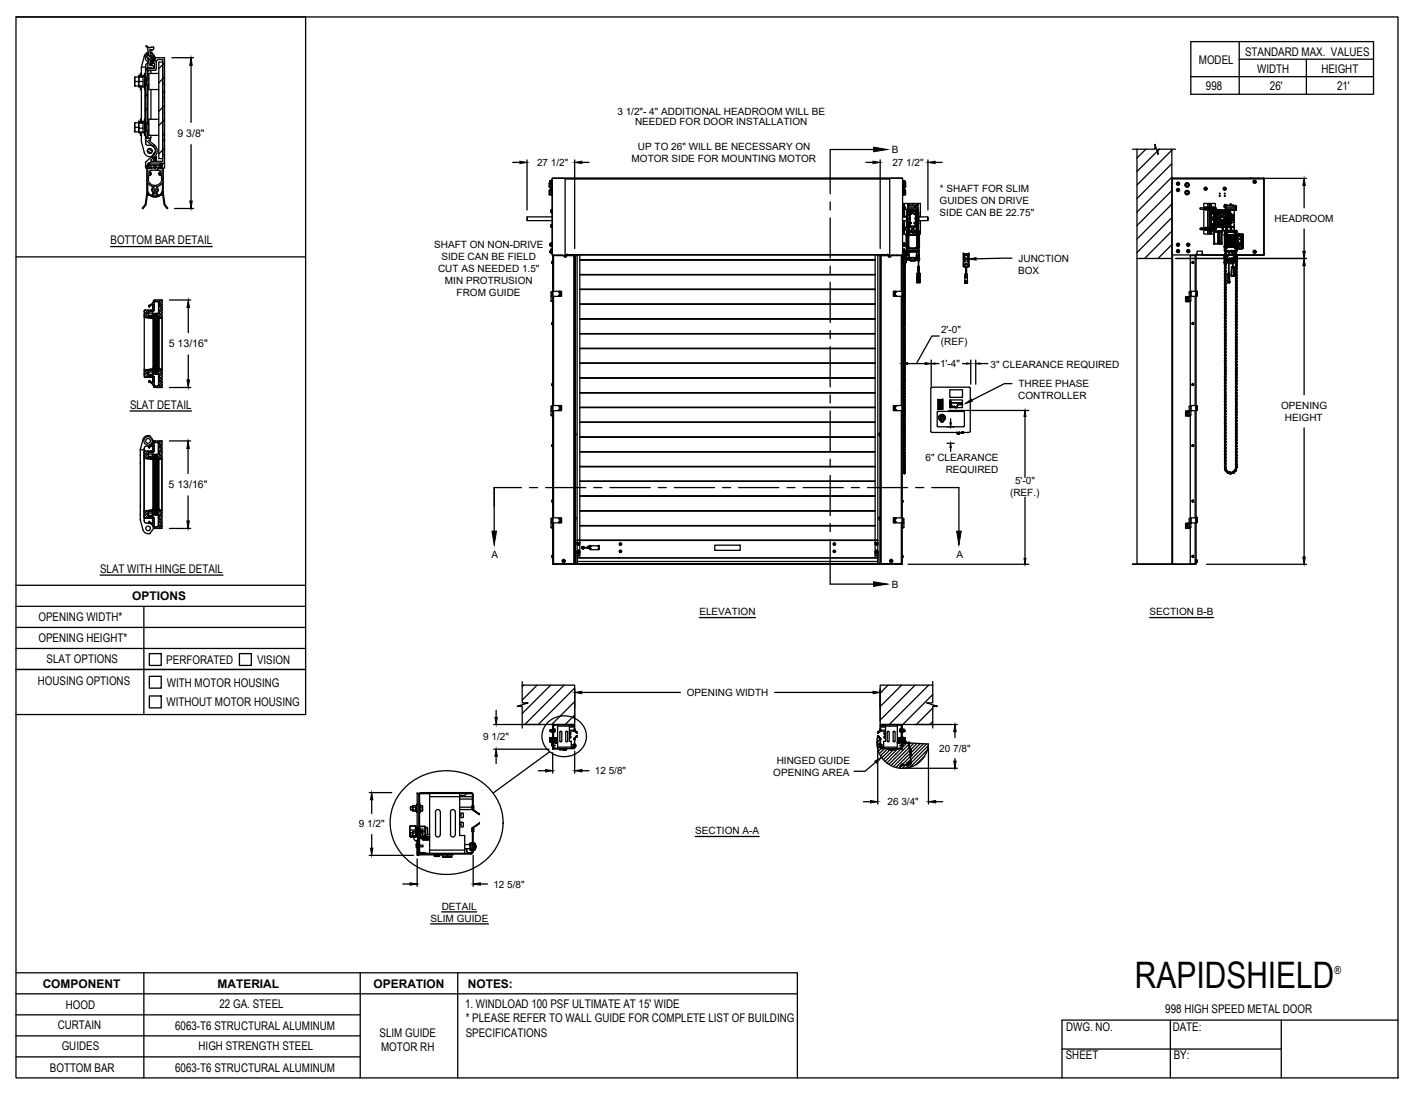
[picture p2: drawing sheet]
<svg xmlns="http://www.w3.org/2000/svg" width="279mm" height="216mm" viewBox="0 0 279 216" stroke-linecap="round" stroke-linejoin="round" font-family="sans-serif">
<defs><g id="words">
<text font-size="7.2" x="223.9" y="195">RAPIDSHIELD</text>
<g font-size="2.4">
<text x="245.7" y="11.1">STANDARD MAX. VALUES</text>
<text x="236.6" y="12.7">MODEL</text>
<text x="238" y="17.8">998</text>
<text x="248.1" y="14.4">WIDTH</text>
<text x="250.6" y="17.8">26'</text>
<text x="260.7" y="14.4">HEIGHT</text>
<text x="263.8" y="17.8">21'</text>
<text x="21.8" y="48.2">BOTTOM BAR DETAIL</text>
<text x="25.7" y="80.6">SLAT DETAIL</text>
<text x="19.7" y="113">SLAT WITH HINGE DETAIL</text>
<text x="26.1" y="118.4">OPTIONS</text>
<text x="7.6" y="122.6">OPENING WIDTH*</text>
<text x="7.6" y="126.8">OPENING HEIGHT*</text>
<text x="9.2" y="130.9">SLAT OPTIONS</text>
<text x="32.8" y="131">PERFORATED</text>
<text x="50.7" y="131">VISION</text>
<text x="7.5" y="135.1">HOUSING OPTIONS</text>
<text x="32.9" y="135.5">WITH MOTOR HOUSING</text>
<text x="32.9" y="139.4">WITHOUT MOTOR HOUSING</text>
<text x="8.4" y="195">COMPONENT</text>
<text x="42.9" y="195">MATERIAL</text>
<text x="73.7" y="195">OPERATION</text>
<text x="92.3" y="195">NOTES:</text>
<text x="11.4" y="203.1">CURTAIN</text>
<text x="13" y="199.1">HOOD</text>
<text x="34.6" y="203.2">6063-T6 STRUCTURAL ALUMINUM</text>
<text x="43.3" y="198.9">22 GA. STEEL</text>
<text x="91.8" y="198.9">1. WINDLOAD 100 PSF ULTIMATE AT 15' WIDE</text>
<text x="91.9" y="201.8">* PLEASE REFER TO WALL GUIDE FOR COMPLETE LIST OF BUILDING</text>
<text x="210.4" y="203.6">DWG. NO.</text>
<text x="229.9" y="199.8">998 HIGH SPEED METAL DOOR</text>
<text x="231.4" y="203.4">DATE:</text>
<text x="12.2" y="207.3">GUIDES</text>
<text x="39.2" y="207.2">HIGH STRENGTH STEEL</text>
<text x="74.9" y="204.6">SLIM GUIDE</text>
<text x="75.2" y="207.4">MOTOR RH</text>
<text x="91.9" y="204.6">SPECIFICATIONS</text>
<text x="210.3" y="209.1">SHEET</text>
<text x="231.6" y="209">BY:</text>
<text x="9.8" y="211.5">BOTTOM BAR</text>
<text x="34.6" y="211.6">6063-T6 STRUCTURAL ALUMINUM</text>
</g>
<text font-size="2.2" x="263.3" y="192.1">®</text>
<g font-size="2.1">
<text x="35" y="27.1">9 3/8&quot;</text>
<text x="33.3" y="68.6">5 13/16&quot;</text>
<text x="33.3" y="96.4">5 13/16&quot;</text>
</g>
<g font-size="2">
<text x="121.8" y="22.7">3 1/2&quot;- 4&quot; ADDITIONAL HEADROOM WILL BE</text>
<text x="125.3" y="24.7">NEEDED FOR DOOR INSTALLATION</text>
<text x="125.9" y="29.6">UP TO 26&quot; WILL BE NECESSARY ON</text>
<text x="106" y="32.7">27 1/2&quot;</text>
<text x="124.6" y="32">MOTOR SIDE FOR MOUNTING MOTOR</text>
<text x="176" y="30.3">B</text>
<text x="176.1" y="32.7">27 1/2&quot;</text>
<text x="185.4" y="40.2">GUIDES ON DRIVE</text>
<text x="185.4" y="37.8">* SHAFT FOR SLIM</text>
<text x="185.4" y="42.6">SIDE CAN BE 22.75&quot;</text>
<text x="251.5" y="43.8">HEADROOM</text>
<text x="85.7" y="48.9">SHAFT ON NON-DRIVE</text>
<text x="86.4" y="53.7">CUT AS NEEDED 1.5&quot;</text>
<text x="87.1" y="51.3">SIDE CAN BE FIELD</text>
<text x="201" y="51.7">JUNCTION</text>
<text x="87.8" y="56">MIN PROTRUSION</text>
<text x="90.1" y="58.4">FROM GUIDE</text>
<text x="200.9" y="54">BOX</text>
<text x="185.7" y="65.6">2'-0&quot;</text>
<text x="185.6" y="68">(REF)</text>
<text x="185.5" y="72.5">1'-4&quot;</text>
<text x="195.5" y="72.6">3&quot; CLEARANCE REQUIRED</text>
<text x="201" y="76.4">THREE PHASE</text>
<text x="200.9" y="78.8">CONTROLLER</text>
<text x="252.8" y="80.7">OPENING</text>
<text x="253.5" y="83.1">HEIGHT</text>
<text x="182.6" y="91">6&quot; CLEARANCE</text>
<text x="186.6" y="93.3">REQUIRED</text>
<text x="200.3" y="95.5">5'-0&quot;</text>
<text x="199.3" y="97.9">(REF.)</text>
<text x="97" y="110.1">A</text>
<text x="188.7" y="110.1">A</text>
<text x="176" y="116.1">B</text>
<text x="138" y="121.5">ELEVATION</text>
<text x="226.8" y="121.5">SECTION B-B</text>
<text x="135.5" y="137.4">OPENING WIDTH</text>
<text x="95.4" y="146.1">9 1/2&quot;</text>
<text x="185.3" y="148.3">20 7/8&quot;</text>
<text x="117.4" y="152.8">12 5/8&quot;</text>
<text x="152.6" y="153.1">OPENING AREA</text>
<text x="153.3" y="150.7">HINGED GUIDE</text>
<text x="175.1" y="158.9">26 3/4&quot;</text>
<text x="70.8" y="163.3">9 1/2&quot;</text>
<text x="137.2" y="164.7">SECTION A-A</text>
<text x="87.2" y="179.5">DETAIL</text>
<text x="97.3" y="175.2">12 5/8&quot;</text>
<text x="85" y="181.9">SLIM GUIDE</text>
</g>
</g></defs>
<!-- layer: SLIM E GUIDE MOTOR RH -->
<g fill="none" stroke="#000" stroke-width=".25">
<path d="M108.4 38.4h.4M108.4 38.4h.1M108.4 37.6v.8M108.4 36.9h.6M108.4 36.1h.1M108.5 37.4h.1h-.1v.2M108.5 37.6h-.1M108.5 36h.1M108.5 35.8h.1M108.5 35.8v.2M108.6 35.9l.1 .1 .2-.1M108.6 36h.3"/>
<path d="M108.6 36.1h.3M108.6 37.3v.3M108.6 36.1h.1M108.6 35.7v.4M108.7 35.7l.2 .1h-.3zM108.7 35.8l-.1 .1M108.7 37.4l-.1 .2M108.7 35.7h.1v.1h-.1zM108.7 35.7h-.1M108.7 37.3l-.1 .1h.1M108.7 37.1h.1M108.7 37.4l.1 .1"/>
<path d="M108.8 37.3v.2h.1l-.2-.2-.1 .1h.2M108.8 37.5h.1M108.8 37.1l-.1 .3M108.8 37.1v.1M108.8 37.1h.1M108.8 37.4h.1M108.8 37.1v.3M108.8 37.9h-.3v.4h.3h-.3v-.4h.3M108.8 37.6h-.3v.3M108.8 36.4h-.3l-.1 .3 .1 .2h.3M108.8 36.1h-.3v.3M108.9 36.1h.1"/>
<path d="M108.8 37.6v.8h-.4M108.8 36.1v.8h-.4v-.8M108.8 37.4l.1 .1M108.8 38.4h.1M108.8 37.6h.1M108.8 35.7h.1M108.9 35.7h.1M108.9 35.9l-.1-.1v.2l-.2-.1M108.9 37.5v.9h.1M108.9 37.5v.1M108.9 37.5l-.1 .1M108.9 37.5h.1"/>
<path d="M108.9 35.9h.1M108.9 37.6h.1M108.9 35.7v1.2h.1M108.9 37.6h-.1M108.9 37.3h-.1l.1-.2h-.1v.2h.1M108.9 37l-.2 .1M108.9 37.1h-.1M108.9 36.9v.7M108.9 36.1h-.1M109 35.6v.6M109 35.1v15.2M109.1 35.1l1.8 .1"/>
<path d="M109.1 35.2h68.9M110.9 35.2h65.3M111.5 35.2v15l64.1 .1v-15.1M111.5 35.3h64.1M178 35.1l-1.8 .1M178.1 35.1v15.2v-.3M178.1 37.6h.1M178.1 38.4h.1M178.1 36.9h.1M178.1 35.6v.6M178.1 37.3h.2l-.2-.2h.2v.2h-.2M178.1 37l.2 .1"/>
<path d="M178.1 37.1h.2M178.1 37.5h.1M178.1 35.9h.1M178.1 36.1h.1M178.1 35.7h.1M178.1 36.9v.7M178.2 35.7l.2 .1zM178.2 35.9v-.1v.2l.2-.1M178.2 35.9v.1l.2-.1M178.2 36l.2 .1M178.2 36h.2M178.2 37.5v.1"/>
<path d="M178.2 36.1h.1M178.2 35.7v1.2h-.1M178.2 37.4v1M178.2 37.6h.1M178.2 38.4h.1M178.2 36.9h.1M178.2 37.9h.4v.4h-.4h.4v-.4h-.4M178.2 37.6h.4v.3M178.2 36.4h.4l.1 .2-.1 .3h-.4M178.2 36.1h.4v.3v-.3zM178.2 37.5h.1M178.2 37.6v.8h.5"/>
<path d="M178.2 36.1v.8h.5v-.8M178.2 35.7h.2v.1h-.2zM178.2 37.4v.1M178.2 35.7h.1M178.3 37.4h.1M178.3 37.1v.1M178.3 37.1h.1M178.3 37.1v.3M178.3 37.5h.1M178.3 37.3h.1l-.1 .1M178.3 37.1v.4M178.4 35.8v.1"/>
<path d="M178.4 36h.1M178.4 37.3v.3v-.2h-.2M178.4 37.3v.3v-.3l-.3 .2h.2v-.2M178.4 36v.1M178.4 35.7h.1M178.4 37.3h.1M178.4 37.4h.2v.2M178.4 35.7v.4M178.4 37.4h.2M178.4 36.1h.1M178.4 37.4h.1M178.4 35.8h.1"/>
<path d="M178.5 35.8v.2M178.5 35.8h.1M178.5 36h.1M178.6 37.4v.2M178.6 36.1h.1M178.6 37.6h.1M178.6 38.4h.1M178.7 36.1h.1M178.7 36.9h.1M178.7 38.4h-.5M178.7 36.9h-.5M178.7 38.4h-.1"/>
<path d="M178.7 37.6v.8M223.5 29.4h4.4v-.9l.6 2v-1.1h3.4M224.3 29.4v82M226.1 29.4l-1.8 1.8M228.3 29.9l-4 3.9M228.8 29.4l-.3 .3M231.2 35.2h18.1M231.2 35.2h.1M231.2 29.4v82M231.2 29.6l-6.9 6.9M231.2 32.3l-6.9 6.9M231.2 35l-6.9 6.8"/>
<path d="M231.2 37.6l-6.9 6.9M231.3 35.2v15.1h4.8M231.3 35.2h18zM231.3 35.2h.1M232.6 37.5h.1M232.6 37.5l.1 .1M232.7 37.5l-.2-.2-.3 .2 .2 .2 .3-.2M232.7 36.2l-.3-.2-.2 .2 .2 .3 .2-.3M233.8 36.6l.2 .2M233.9 38.2l.2 .2M233.9 37.7l-.1 .4M234 36.2l-.2 .3"/>
<path d="M234 36.8v.1M234.1 38.4h.1M234.3 37.6l-.3 .1M234.4 36.1h-.4M234.4 37.6l.2 .3M234.4 36.9h-.3M234.4 36.1l.2 .3M234.5 38.3l-.3 .1M234.6 37.9v.4M234.7 36.5l-.2 .3M246.9 35.2h.1M247.7 35.9h.1"/>
<path d="M247.8 35.9l-.2-.3-.3 .2 .2 .3 .2-.2M248.1 35.2h-16.8h18M248.4 35.2h.1M249.2 35.2l.2 .2M249.3 35.2l.1 .1M249.3 35.2h.1M249.4 35.3h.1M249.4 35.3v15M104 42.8v.7h5M108.5 48.4h.1M108.5 48.4v.1M108.5 48.2h.1"/>
<path d="M108.5 48.2v.3M108.5 49.8h.1M108.5 49.6h.1M108.5 49.6v.2M108.6 48.4l.1 .1 .2-.1M108.6 48.1l.1 .4M108.6 48.5h.3M108.6 49.6h.1M108.6 48.5h.1M108.6 48.1h.2M108.6 48.1h.1M108.7 49.9h.1"/>
<path d="M108.6 49.5h.1M108.6 49.5v.4h.3M108.6 48.1h.3M108.6 49.4h.4M108.7 48.1h.1v.2h-.2zM108.7 48.3l-.1 .1M108.7 48.1h-.1M108.7 48.5h.2M108.7 49.5h.1v.2h-.1zM108.7 49.7v.2h.1v-.2M108.7 49.4h.1M108.7 49.4l-.1 .1"/>
<path d="M108.7 49.5h-.1M108.7 59.4l.2 .1 .1-.1M108.7 44.8h.1M108.7 44.8h.2M108.7 41.6h.1M108.7 41.6h.2M108.7 41.9l.2 .1M108.7 57.7h.3M108.7 58.5h.4M108.7 57.7v1.7h.4M108.7 41.9l.1 .1M108.8 44.5v.2h.1"/>
<path d="M108.8 44.7l-.1 .1M108.8 41.6v.2h.1M108.8 41.8l-.1 .1M108.8 41.5h.1M108.8 44.4l-.1 .4M108.8 41.5l-.1 .4M108.8 44.4h.1M108.8 48.1h.1M108.8 49.9h.1M108.8 49.4h.1M108.8 49.4l.1 .1M108.8 49.4l-.2 .1"/>
<path d="M108.9 48.5h.1M108.8 49.5h.1M108.9 57.7v.8h1.8M108.9 49.5h.1M108.9 49.9h.1M108.9 48.1h.1M108.9 49.4h.1M108.9 49.7h.1M108.9 48.4h.1M108.9 48.1v.4M108.9 49.4v.5M108.9 49.8h.1"/>
<path d="M108.9 59.5h.1M108.9 51.7h.1M108.9 51.9h.1M108.9 44.4h-.2l.2 .1M108.9 41.5l-.2 .1M108.9 51.9l.2 .1M108.9 51.7v.2M108.9 48.1h-.1M109 57.6l-.3 .1M109 42.8h-5v.7M109 44.3v.6M109 49.3v.7"/>
<path d="M109 41.4v.7M109 48v.6M109 59.4h.1M109 51.7v.1M109 59.4l.1 .1M109.1 51.7l-.1 .2-.1-.1M109.1 50.3h1.9M109.1 58.5v21.5M109.1 50.3v.1M109.1 57.5v1M109.2 50.4v7.1M109.2 58.5v21.5"/>
<path d="M110.2 50.3v.1M110.8 57.5h-1.8v1M110.8 57.6l-.1 .9M110.8 50.3v.1M111 50.3v.1M111.3 50.6h.5l-.4 .1zM111.5 50.3h64.1M111.9 50.3l.1 .1M111.9 50.3h.1M112.6 50.3v.1M112.7 50.3v.1M112.9 50.3v.1"/>
<path d="M113.1 50.3v.1M113.2 50.4v60.8M113.4 50.4v61M113.5 50.4v35.1M113.9 50.3v57M113.9 50.4h-4.8v7.1M114.4 50.3v59.4h-.5M114.4 51.3h58.3M114.4 54.2h58.3M114.4 57.1h58.3M172.7 50.3v59.4h.5M173.2 50.3v57"/>
<path d="M173.2 50.4h4.8M173.7 50.4v61M173.9 50.4v60.8M173.9 50.3v.1M174.2 50.3v.1M174.4 50.3v.1M174.5 50.3v.1M175.1 50.3v.1M175.1 50.3h.1M175.3 50.5v.2M175.3 50.6h.5l-.5 .1M175.9 50.3v.1"/>
<path d="M176.2 50.3v.1M176.3 57.6v.9M176.3 57.5h1.8v1M176.3 58.5h2.1l-.1 .1M176.9 50.3v.1M177.8 57.5v-7.1h.2v7.1M177.8 58.5v21.5M177.9 50.3v.1M178 50.3v.1M178 57.5v1M178 59.4l.2 .1 .1-.1M178 58.5l.4 .1-.1 .1"/>
<path d="M178 50.3h-1.9v.1M178 59.4h.4M178 51.7l.1 .3M178 52h.1M178 58.5v21.5M178.1 51.7l.1 .1h-.1M178.1 51.9h.1M178.1 59.4h.1M178.1 59.4l-.1 .1M178.1 57.6l.2 .1M178.1 57.7h.3M178.1 44.3v.6"/>
<path d="M178.1 50h.1M178.1 41.4v.7M178.1 42.8h.8M178.1 43.5h.8M178.1 40.2h3.5v2.6M178.1 46.2h.8M178.1 49.3v.7M178.1 48v.6M178.1 49.4h.3M178.1 51.8v.1M178.1 59.5h.1M178.1 41.5l.2 .1"/>
<path d="M178.1 44.4l.2 .1zM178.1 49.7h.1M178.1 48.4h.1M178.1 51.7h.1M178.1 49.3v.6M178.1 49.5h.1M178.1 48.1h.1M178.1 49.8h.1M178.2 51.7h.1M178.2 51.7l-.1 .2M178.2 51.9h.1M178.2 59.5h.1"/>
<path d="M178.2 59.5h-.1M178.2 51.5h.1M178.2 51.5v.2M178.2 51.5v.1M178.2 49.4h.1M178.2 48.5h.1M178.2 48.5h.2M178.2 49.7v.2M178.2 49.9h.1M178.2 51.6l.2-.7-.2 .6v.5M178.2 51.9h.4M178.2 48.1h.1"/>
<path d="M178.2 48.1l-.1 .4M178.2 48.1h.2M178.2 49.5h.1M178.2 52h.1M178.2 51.9h.2M178.2 49.9v1.3zM178.2 51.9v.1M178.2 51.1h.1M178.2 50.9v.2M178.2 50.6v.1M178.2 50.9h.1M178.2 44.9v.6"/>
<path d="M178.2 40.2l.1 1.3-.1-.7M178.2 42v.8M178.2 43.5v.9M178.2 44.8v1.4M178.2 57.7v.8M178.2 48.1h.2v.2h-.2zM178.2 48.3v.1M178.2 49.5v.2M178.2 49.5h.2v.2h-.2zM178.2 49.4v.1M178.2 49.4h.2M178.2 51.1v.4z"/>
<path d="M178.2 49.8v.1M178.2 49.9v1.2M178.3 51.2l-.1 .3M178.3 40.9v.5M178.3 45h.1M178.3 45.4h.1M178.3 52h.1M178.3 52h-.1M178.3 50h.1M178.3 51.9v.1M178.3 49.9v1.2M178.3 50.7v.1"/>
<path d="M178.3 50.7h.1M178.3 50.1h.1M178.3 50.6h.1M178.3 55l.1-.1 .2 .1M178.3 55.2l.1 .2 .2-.2M178.3 56.3l.1-.2 .2 .2M178.3 56.5l.1 .1 .2-.1M178.3 55.8l.1 .2M178.3 57.7l.1 .1M178.3 57.1l.1 .1M178.3 58.9l.1 .1M178.3 58.3l.1 .1"/>
<path d="M178.3 59.5l.2 .1M178.3 50.9v.1M178.3 52.2l.1 .1M178.3 52.8l.1 .1M178.3 53.4l.1 .1M178.3 54l.1 .1M178.3 54.6l.1 .2 .2-.2M178.3 50.4l.1 .1M178.3 41.6v.3l-.2 .1 .2-.1M178.3 44.4v.3h-.2l.2-.1M178.3 44.7l-.2 .1h.2M178.3 44.5v.1"/>
<path d="M178.3 44.4v.4M178.3 41.6v.2h-.2M178.3 41.9h.1M178.3 41.5h.1M178.3 57.5h.1M178.3 57.4l.1 .3M178.3 56.9h.1M178.3 58.7h.1M178.3 58.6l.1 .3M178.3 58.1h.1M178.3 58l.1 .3M178.3 59.9h.1"/>
<path d="M178.3 59.9l.1 .3M178.3 59.3h.1M178.3 59.3h.3M178.3 59.2l.1 .3M178.3 53h.1M178.3 52.4h.1M178.3 52l.1 .2M178.3 53l.1 .4M178.3 50.1v.1M178.3 49.9v.1M178.3 44.7v.1M178.3 53.7h.1"/>
<path d="M178.3 54.4h.1M178.3 55.6h.1M178.3 56.2h.1M178.3 56.8h.1M178.3 58h.1M178.3 59.2h.1M178.3 56.8l.1 .3M178.3 53.7l.1 .3M178.3 53.2h.1M178.3 52.6h.1M178.3 50.1v.2M178.3 50.7v.3"/>
<path d="M178.3 52.4l.1 .4M178.3 54.4l.1 .2M178.3 54.9l.1 .3M178.3 55.6l.1 .3M178.3 56.2l.1 .3M178.3 55h.1M178.3 56.3h.1M178.3 53.8h.1M178.3 51.9h.1M178.3 49.9h.1M178.3 44.8h.1M178.3 41.6h.1"/>
<path d="M178.3 44.4h.1M178.3 44.5h-.2M178.3 41.6h-.2M178.3 41h.1M178.3 41.3h.1M178.3 45h.3M178.3 41.3h.2M178.3 44.6v.1M178.3 41.6v.3M178.3 50.9h.1M178.3 41.9v.1M178.3 45v.4"/>
<path d="M178.3 50.5h.1M178.3 50.5l.1 .1M178.4 50h.1M178.4 50.6h.1M178.4 50.4v.4M178.4 50.6l-.1 .1M178.4 57.4v.1M178.4 50.1v.2M178.4 50.3v.2M178.4 55v.6M178.4 54.4v.6M178.4 57.7h.1"/>
<path d="M178.4 58.9h.1M178.4 58.3h.1M178.4 59.5h.1M178.4 52.2h.1M178.4 53.4h.1M178.4 45h.1v.2h-.1zM178.4 45.2v.2l.2-.1M178.4 41.1h.1v.2h-.1zM178.4 41v.1M178.4 41l.2 .1M178.4 50.2h.1M178.4 53v1"/>
<path d="M178.4 55.6v.3M178.4 58.8v.1M178.4 55.2v.1M178.4 56.5h.1M178.4 55.8v.1M178.4 57.1h.1M178.4 58.9v.1M178.4 59.5v.1M178.4 53.2v.1M178.4 52.6v.1M178.4 52v.8M178.4 52.8h.1"/>
<path d="M178.4 53.9v.1M178.4 54.5v.1M178.4 56.4h.1M178.4 57.6h.1M178.4 58.2v.1M178.4 59.4v.1M178.4 54h.1M178.4 54.6v.1M178.4 50.7h.1M178.4 52.9l-.1 .1M178.4 52.3l-.1 .1M178.4 55.5l-.1 .1"/>
<path d="M178.4 57.3l-.1 .2M178.4 56.7l-.1 .2M178.4 58l-.1 .1M178.4 59.8l-.1 .1M178.4 59.2l-.1 .1M178.4 52.4l-.1 .2M178.4 53.6l-.1 .1M178.4 54.2l-.1 .1M178.4 54.8l-.1 .1M178.4 55.4l-.1 .2M178.4 56l-.1 .2M178.4 56.6l-.1 .2"/>
<path d="M178.4 57.3l-.1 .1M178.4 57.9l-.1 .1M178.4 53l-.1 .2M178.4 59.1l-.1 .1M178.4 59.7l-.1 .1M178.4 53.7l-.1 .1M178.4 54.3l-.1 .1M178.4 58.1h.1M178.4 53h.1M178.4 52.4h.1M178.4 52.1h.1M178.4 55.2h.1"/>
<path d="M178.4 55.8h.1M178.4 57h.1M178.4 52.5v.1M178.4 53.8h.1M178.4 54.4h.1M178.4 50.1h.1M178.4 57.6l.1 .4M178.4 52.6v.2M178.4 50l-.1 .1M178.4 53.3v.1M178.4 59.5v.3M178.4 58.9v.3"/>
<path d="M178.4 58.2v.4M178.4 57.1v.1M178.4 57.5h.1M178.4 55.9h.1M178.4 54.7h.1M178.4 54v.4M178.4 52.8v.4M178.4 50.3h.1M178.4 50v.2M178.4 49.5h.1M178.4 52v.2M178.4 57.4l.2 .1"/>
<path d="M178.4 52.6h.1M178.4 53.3h.1M178.4 54.6h.1M178.4 58.2h.1M178.4 58.8h.1M178.4 52h.1M178.4 57.8h.1M178.4 59.8h.1M178.4 59.2h.1M178.4 59h.1M178.4 58.6h.1M178.4 58.4h.1"/>
<path d="M178.4 57.4h.1M178.4 56.8h.1M178.4 55.5h.1M178.4 54.3h.1M178.4 54.1h.1M178.4 52.3h.1M178.4 50.2v.1M178.4 49.9v.1M178.4 55.9v1.2M178.4 57.2v2.3M178.4 59.8v.4M178.4 57.2h.1"/>
<path d="M178.4 53.9h.1M178.4 58.2l.1 .1M178.4 59.4l.1 .1M178.4 59.9h.1M178.4 58.7h.1M178.4 56.9h.1M178.4 55.6h.1M178.4 53.2h.1M178.4 52.2v.1M178.4 50.7v.1M178.4 56.4v.1M178.4 50.4h.1"/>
<path d="M178.4 49.4v.1M178.4 49.4l-.2 .1M178.4 48.3v.2l-.2-.1M178.4 48.1h.1M178.4 49.5v.2M178.4 49.7v.1M178.4 49.7v.2l-.2-.2M178.4 50.3v.1M178.4 57.7v.1l.1-.1M178.4 58.3v.1M178.4 54v.1M178.4 50.9h.1"/>
<path d="M178.4 51.9h.2M178.4 49.7v.1l-.2-.1M178.4 55h.1M178.4 56.2l.1 .1M178.4 56.8v.1M178.4 49.9h.1M178.4 49.4h.1M178.4 48.1v.4M178.4 48.5h.1M178.4 49.5v.4h-.2M178.4 49.6h.1M178.4 49.4l.2 .1"/>
<path d="M178.4 59.8v.2M178.4 59.2v.2M178.4 49.9h-.2M178.4 55.1v.1M178.4 51.9v.2M178.4 48.2h.2M178.4 48.4h.2M178.4 49.4v.5M178.4 54.3v.2M178.4 54.9v.2M178.4 55.5v.2M178.4 56.2v.1"/>
<path d="M178.4 56.4v.2M178.4 57.4v.3M178.4 58v.1M178.4 58.6v.1M178.5 50.1h-.1M178.5 53.3h.1M178.5 59.8h.1M178.5 52.1h.1M178.5 49.8h.1M178.5 55h.1M178.5 56.2v.1M178.5 55.6h.1"/>
<path d="M178.5 57.4v.1M178.5 56.8v.1M178.5 58.7h.1M178.5 58.1h.1M178.5 59.9h.1M178.5 52.5v.1M178.5 53.8h.1M178.5 58.5l.1 .1M178.5 55.5v.1M178.5 56.7v.2M178.5 58.6l.1 .1M178.5 58l.1 .1"/>
<path d="M178.5 59.8l.1 .1M178.5 59.2l.1 .1M178.5 52.4l.1 .2M178.5 53.6l.1 .1M178.5 54.2l.1 .1M178.5 54.8l.1 .1M178.5 55.4l.1 .2M178.5 56l.1 .2M178.5 56.6l.1 .2M178.5 57.3l.1 .1M178.5 57.9l.1 .1M178.5 53v.2"/>
<path d="M178.5 59.1l.1 .1M178.5 59.7l.1 .1M178.5 53.7v.1M178.5 54.3v.1M178.5 52.9l.1 .1M178.5 52.3l.1 .1M178.5 49.6h.1M178.5 50.4h.1M178.5 50.3v.1M178.5 50l.1 .1M178.5 50.1h.1M178.5 54v.1"/>
<path d="M178.5 53.3v.5M178.5 52.6v.3M178.5 52.9v.3M178.5 52.2h.1M178.5 52.2v.4M178.5 52h.1M178.5 49.8v.2M178.5 50l-.1 .2M178.5 56.3h.1M178.5 57.5h.1M178.5 58.3h.1M178.5 59.5h.1"/>
<path d="M178.5 53h.1M178.5 52.4h.1M178.5 52.8h.1M178.5 49.9h.1M178.5 50.3l.1 .1M178.5 52.6h.1M178.5 50.6h.1M178.5 57.8h.1M178.5 59.6h.1M178.5 58.4h.1M178.5 57.1h.1M178.5 54h.1"/>
<path d="M178.5 40.2v.8M178.5 41.3v1.5M178.5 43.5v1.5M178.5 45.4v.8M178.5 49.5v.1M178.5 50.1v.5M178.5 52v.2M178.5 52.4v.1M178.5 52.6v.2M178.5 53v.1M178.5 53.8v.2M178.5 54.1v10.6"/>
<path d="M178.5 55.2h.1M178.5 56.5h.1M178.5 55.9h.1M178.5 54.6h.1M178.5 55.2l-.1 .1M178.5 56.5h-.1M178.5 55.8v.1M178.5 57.1h-.1M178.5 59.5v.1M178.5 53.2l-.1 .1M178.5 52.6v.1M178.5 53.9v.1"/>
<path d="M178.5 54.5v.1M178.5 53.2v.2M178.5 54.6v.1M178.5 50.2h.1M178.5 50h.1M178.5 49.6v.4M178.5 50.4v.1M178.5 51.9l.1 .1M178.5 45.2l.1 .1M178.5 41v.3M178.5 58.6h.1M178.5 54.9h.1"/>
<path d="M178.5 53.7h.1M178.5 54.4h.1M178.5 45h.1M178.5 41.3h.1M178.5 56.2h.1M178.5 56.8h.1M178.5 57.4h.1M178.5 58h.1M178.5 59.2h.1M178.6 50.4l-.1 .1M178.6 52h.1M178.6 49.6h.1"/>
<path d="M178.6 49.8l-.1 .1M178.6 50.1l-.1 .4M178.6 45.4h.1M178.6 45h.1M178.6 41h.1M178.6 41.3h.1M178.6 56.3h.1M178.6 57.4l-.1 .3M178.6 57.5h.1M178.6 58.6l-.1 .3M178.6 58.7h.1M178.6 58.1h.1"/>
<path d="M178.6 59.9h.1M178.6 59.3h.1M178.6 53h.1M178.6 52.4h.1M178.6 50.4h.1M178.6 50.1h.1M178.6 52l-.1 .2M178.6 52.6h.1M178.6 45l-.1 .4M178.6 41.1h-.1M178.6 58.6h.1M178.6 53.7h.1"/>
<path d="M178.6 54.4h.1M178.6 54.9h.1M178.6 55.6h.1M178.6 56.2h.1M178.6 56.8h.1M178.6 57.4h.1M178.6 58h.1M178.6 59.2h.1M178.6 49.7h.1M178.6 49.8h-.1M178.6 52.4v.4M178.6 53l-.1 .4"/>
<path d="M178.6 53.7v.3M178.6 54.4v.2M178.6 54.9v.3M178.6 55.6v.3M178.6 56.2v.3M178.6 56.8v.3M178.6 58v.3M178.6 59.2v.3M178.6 59.9v.3M178.6 49.8h.1M178.6 45.3h.1M178.6 55.8l-.1 .2"/>
<path d="M178.6 57.7l-.1 .1M178.6 57.1l-.1 .1M178.6 58.9l-.1 .1M178.6 58.3l-.1 .1M178.6 59.5l-.1 .2M178.6 52.2l-.1 .1M178.6 52.8l-.1 .1M178.6 53.4l-.1 .1M178.6 54l-.1 .1M178.6 51.9v.1M178.6 49.6v.8M178.6 50.1v.2"/>
<path d="M178.6 49.8l-.1 .2M178.6 48.2v.2M178.6 48.2v.3M178.6 51.5h.1M178.6 51.9h.1M178.6 51.5l-.2-.6 .2 .7M178.6 49.6v.7M178.6 48.4v.1M178.6 49.5v.2M178.6 49.5v.3M178.6 51.5v.5M178.6 49.6v.6"/>
<path d="M178.6 51.8v.2zM178.7 50.2h.1M178.6 41v.3M178.6 45v.3M178.6 45l.1 .1M178.6 49.9l.1 .2M178.7 50.2l-.5 .9M178.7 50.2l.1 1.6M178.7 45.3h-.1M178.7 41.3h-.1M178.7 50.1h.1M178.7 50.1l-.5 1"/>
<path d="M178.7 50.1v.1M178.7 50v.2M178.7 50h.1M178.7 50v.1M178.8 50v1.8M178.8 51.8h.1M178.8 50l-.1 .1M178.8 50h.1M178.8 50v.2M178.8 46.4h.4M178.8 48.7h.1M178.8 51.8h-.2h.2"/>
<path d="M178.8 50.3v1M178.8 50.1h.1M178.8 51.5h.1M178.8 50.3v.1M178.8 48.8l.1 .7M178.8 51.3v.2M178.8 51.2h.1M178.8 50.4v.8M178.8 50.1v.3M178.8 46.4h.2M178.8 46.4h.1M178.8 48.8h.3"/>
<path d="M178.8 50.3h.1M178.8 51.2v.1M178.8 48.7v.1M178.9 49.4h.1M178.9 49.4h2.5M178.9 49.5h.1M178.9 46.4v2.3h.1M178.9 46.4h.1M178.9 42.6h.1M178.9 43.7v.1M178.9 43.7h.1M178.9 42.6v1.1"/>
<path d="M178.9 42.7l-.4 .1M178.9 50.3v.7M178.9 50.3l.4 .2M178.9 50.3v.1M178.9 50.3h.1M178.9 46.4h-.1h.1M178.9 42.6v1.2M178.9 43.8h.1M178.9 51.1h.1M178.9 43.9l.1 .1M178.9 42.4h.1M178.9 49.7h.1"/>
<path d="M178.9 50.2v.1M178.9 45.8h2.4M178.9 43.9v-1.5v1.6M178.9 45.6h.1M178.9 45.8h.1M178.9 45.6h.4h-.3M178.9 45.6v.2M178.9 49.5v.7M178.9 51v.3h.5M178.9 45.8l-.1 .6M178.9 51h.1M178.9 51h.5"/>
<path d="M178.9 45.6v.1M178.9 49.7v.5M179 51h-.1M179 44.5h.1M179 44.8h.1M179 51v.1M179 51h.1M179 49.7h.1M179 51v.2M179 51.1l.5 .1M179 51.1h.1M179 51.2h.1"/>
<path d="M179 45.6h.7M179 45.6h.1M179 45.7h.1M179 45.7h.7M179 51.1l-.1 .1M179 41.4v.1M179 51.2h.5M179 46.4h-.2h.2v2.3h.2M179 46.1v.3h.2M179 45.6h-.1M179 41.4h2.2M179 50.9h.4"/>
<path d="M179 41.5h.1M179 50.4h.1M179 48.8h.1M179 44.7v.1M179 44.7l.1 .1M179 41.6v2.9M179 41.6v.4M179 42v.5M179 43.9v.5M179 42h.4l.1 .2M179 42.1h.4M179 49.7h.3"/>
<path d="M179 44.7h.1M179 49.7v.7M179 42.1v.3zM179 43.9v.3zM179 44.4v.3M179 41.6h1h-.3M179 41.1v.3M179 41.6h.1M179 44.4h.1M179 42.5h.3zM179 43.9h.3zM179 44.3h.1"/>
<path d="M179 42h.5M179.1 44.4h.1M179 41.1h2.2M179 44h.3M179 42.3h.3M179 44.8l.2 .1M179 44.4v.1M179.1 49v.1M179.1 46.4h-.2h.2M179.1 41.6h.1M179.1 44.8h.1M179.1 41.6h-.1"/>
<path d="M179.1 42.5v1.4M179.1 43.1h.1M179.1 43.8h.1M179.1 42h.1M179.1 45.7h.1M179.1 44.3h-.1M179.1 49h.1M179.1 44.3h.3M179.1 41.6h.4M179.1 43.1v.1M179.1 41l-.1 .1M179.1 41l2.1 .1"/>
<path d="M179.1 46.4h.1M179.1 46.1h.3M179.1 49.1h.1M179.1 43.2h.4M179.1 43.2h.1M179.1 42.5h.1M179.1 43.8h.3l.1 .2M179.1 46.1h.1M179.1 42.5h.2M179.1 42.5v.6M179.1 43.2v.6M179.1 41.5v.1"/>
<path d="M179.1 43.2h.5M179.1 40.4h.1M179.1 48.8h.1M179.1 46.4h-.3v2.3M179.1 43.1h.5M179.1 40.4v.1M179.1 48.7v.1M179.1 43.8h.2M179.2 49h.1M179.2 46.1h.1M179.2 46.4h.1M179.2 48.8h-.2v.2h.2"/>
<path d="M179.2 48.8h.1M179.2 45.6h-.3M179.2 44.8v.8M179.2 46.1v.3M179.2 48.9l.1 .2h1.6M179.2 44.8v.1M179.2 40.5l-.1 .1h.2M179.2 45.6h.1M179.2 44.8h.1M179.2 44.9h.2M179.2 41.5v.1M179.2 40.5v.1"/>
<path d="M179.2 46.4l.1 2.7 1.7-.1v-2.6M179.2 46.4h1.8M179.2 46.4v2.6M179.2 46.1h.2v.1M179.2 46.1h-.1M179.2 40.6h.1M179.2 46.5v2.3M179.2 49.1h.1M179.2 40.4h.1M179.2 40.4v.1M179.3 40.6h.1M179.3 48.8v.1"/>
<path d="M179.3 46.5h.1M179.3 48.8h.1M179.3 44.4h.1M179.3 46.5v2.3M179.3 48.8l.1 .1M179.3 49.7v.1M179.3 45.7h.1M179.3 49.7h.1M179.3 49.7h1.6M179.3 49.8h.1M179.3 44.4h-.2M179.3 41.6h.1"/>
<path d="M179.3 44.4l.2 .1M179.3 46.2l-.1 .2M179.3 46.4v.1M179.3 48.9l.1 .1M179.3 46.2l1.6 .1zM179.3 45.7h.2M179.3 45.6l.2 .1M179.3 44.8h.1M179.3 45.6h.6M179.3 45.6v.1M179.3 46.2v.1M179.3 42.4l.1-.3-.1 .3"/>
<path d="M179.3 43.9l.1 .3zM179.3 43.9l.2 .1M179.3 44.2h.1M179.3 42.4h.1M179.3 44.2l-.3 .1M179.3 42.4v.1M179.3 43.8h.1M179.3 49.8h.2M179.3 50.4l.2 .4zM179.3 50.4h.1M179.3 40.5l-.1 .1M179.3 49h.1"/>
<path d="M179.3 42.5h-.2M179.3 42.5h.1M179.3 44.3h-.3M179.3 44.3h.1M179.3 42h.1M179.3 42l.1 .1M179.3 44.3h-.2M179.3 43.8h.2M179.3 41.5h-.3v4.2M179.3 42h.2M179.3 40.5v.1M179.3 43.8h-.2"/>
<path d="M179.3 49.8v.6M179.4 45.7h-.1M179.4 45.7h.1M179.4 44.3h-.1M179.4 40.5h.4l-.4 .1M179.4 41.6h.1M179.4 44.3h.1M179.4 44.3v.1M179.4 41.5h-.1M179.4 48.9h1.4M179.4 40.6h.1M179.4 51.3h.1"/>
<path d="M179.4 49h.1M179.4 44.8h.1M179.4 44.8v.1M179.4 44.4h.1M179.4 44.9v.8M179.4 46.4l-.1 .1M179.4 45.6h.1M179.4 51.3h1.4M179.4 46.3v.1M179.4 51.4h.1M179.4 51.4h1.4M179.4 51h.1"/>
<path d="M179.4 50.9h.1M179.4 50.8l.1 .1M179.4 51.2v.1M179.4 46.4h.1M179.4 46.4h1.4l.1 .1v2.3l-.1 .2h-1.4l-.1-.2v-2.3zM179.4 44.1h.1M179.4 44l.1 .1M179.4 42.2h.3M179.4 42.2h.1M179.4 42.1h.1M179.4 42.5h.1M179.4 51l.1 .2"/>
<path d="M179.4 51.2h.1M179.4 42.1v.1M179.4 46.3h1.4M179.4 49h1.4M179.4 42.5h-.1M179.5 49.8h.1M179.5 50.9h.1M179.5 50.8h1.3v.1h-1.3zM179.5 51.2h.1M179.5 42.3l-.2 .2M179.5 44.1l-.2 .2M179.5 42.3h-.1"/>
<path d="M179.5 42.3h.1M179.5 42.2v.1M179.5 44.1h.1M179.5 44h.1M179.5 44.1l-.2 .1M179.5 42.3l-.1 .1M179.5 42.2h.1M179.5 44.2l-.1 .1M179.5 42.4l-.1 .1M179.5 42h.1M179.5 42.5h.1M179.5 43.9h.1"/>
<path d="M179.5 43.8v.1M179.5 43.8h.1M179.5 42.5h-.2M179.5 44.3h.1M179.5 50.9l.1 .2-.2 .2M179.5 50.9l-.1 .1M179.5 45.7h.1M179.5 44.5h.1M179.5 44.5l-.1 .3M179.5 42.4v.1M179.5 42.4h.1M179.5 44.2h.1"/>
<path d="M179.5 42.3v.1M179.5 43.9v.1M179.5 44.1v.1M179.5 44.8l.4 .1M179.6 45.6h.1M179.5 43.2h-.4M179.5 43.1h.1M179.5 49.7v.1M179.5 41.6h.2M179.5 44v.1M179.5 41.6h.1M179.5 41.6h-.4v.4h.4"/>
<path d="M179.5 49.7l-.2 .1M179.5 49.7h1.2M179.5 44h.3M179.5 42.3h.3M179.6 44h.1M179.6 44.1h.1M179.6 44.9h-.2v.7M179.6 42.4h.1M179.6 42.3v1.5M179.6 44.3l.1 .3M179.6 43.8l-.1 .1M179.6 44.5h-.1"/>
<path d="M179.6 42.3h.1M179.6 42h-.1M179.6 44.3h.1M179.6 43.8h.1M179.6 41.6h.1M179.6 41.6l-.1 .4M179.6 42.3l-.1 .8M179.6 43.2v.8M179.6 44.1l-.1 .4M179.6 49.1h.3M179.6 43.1h.1M179.6 43.2h.1"/>
<path d="M179.6 44h.2l-.2 .1M179.6 44h.2M179.6 42h.1M179.6 44.6h1M179.6 44.6h.1M179.7 51.4h.1M179.7 42.2h.1M179.7 42.2h-.1M179.7 42h-.1M179.7 41.6h.3M179.7 41.6h.1M179.7 41.6h-.1v.4l.2 .3h-.2"/>
<path d="M179.7 45.7h.1M179.7 51.4h.8M179.7 51.4v.1M179.7 51.5h.1M179.7 51.5h.8M179.7 45.6h.1M179.7 45.6v.1M179.7 45.6l-.1 .1M179.7 45.6h.8M179.8 44h.1M179.8 42.3h.1M179.8 42.3h-.2"/>
<path d="M179.8 44.1h.1M179.8 44.1h-.2M179.8 42.2h-.3M179.8 40.5h.6M179.8 40.6h.1M180 41.6v.2M180 41.6h.1M180 41.8v.2M180 40.5h.2M180 49.1h.6M180 41.8h.1M180 42h.1"/>
<path d="M180 42.1h.1M180 42v.1M180 42h.2M180.1 46.2h.5M180.1 45.3h.1M180.1 45.2h.1M180.1 41.9h.1M180.1 45.2v.1M180.1 42.1h.1M180.1 41.7h.1M180.2 42h.1M180.2 42l-.1 .2-.1-.1"/>
<path d="M180.2 41.8v.2M180.2 41.6h.1M180.2 41.6h.3M180.2 41.8h.1M180.2 41.6v.2M180.3 45.6h.6M180.4 44.1h.1M180.4 42.3h.1M180.4 42.2h.2M180.4 44h.2M180.4 40.6h.1M180.4 44.1h.2"/>
<path d="M180.4 42.3h.2M180.4 44h.3M180.4 42.3h.3M180.4 40.8l.1 .1M180.5 45.6h.1M180.5 45.6h.7M180.5 45.6h.2h-.1M180.5 45.7h.7M180.5 51.5h.1M180.5 45.7h.1M180.5 45.6v.1M180.5 51.4h.1"/>
<path d="M180.5 51.4v.1M180.5 40.7h-.1l.1 .2M180.5 41.6h.1M180.5 41.6h.2v.5M180.5 40.7h.1M180.5 40.7l-.1 .1M180.6 51.4h-.1M180.6 40.7h-.2l.1 .2M180.6 44.6h.1M180.6 44.5v.1M180.6 44.5h.1M180.6 44h-.2l.2 .1"/>
<path d="M180.6 42.2h-.2l.2 .1M180.6 42.2h.1M180.6 44h.1M180.6 43.2h.1M180.6 43.1h.1M180.6 44.1h.1M180.6 42.3h.1M180.6 45.6v.1M180.6 45.7h.1M180.7 44.9h.1v.7M180.7 44.3l-.1 .2M180.7 43.9h.1"/>
<path d="M180.7 42.3v1.5M180.7 42.1h.1M180.7 43.2h.4M180.7 43.2h.1M180.7 41.6h.1M180.7 44.5h.1M180.7 44.1h.1M180.7 42.3h.1M180.7 44h.1M180.7 42.2h.1M180.7 43.1h.1M180.7 43.8h.1"/>
<path d="M180.7 44.3h.1M180.7 42.5h.1M180.7 44h-.1M180.7 42.2h-.1M180.7 41.6v.6M180.7 42.3v.8M180.7 43.2v.8M180.7 44.1v.4M180.7 43.2h-.1M180.7 49.7v.1M180.7 45.7h.1M180.7 41.6h-.5"/>
<path d="M180.7 44l.1 .1M180.7 44.5l.1 .1M180.7 41.6h.4v.4M180.7 49.7h.2M180.7 43.1h.4M180.7 45.7h.2M180.7 44.8l-.4 .1M180.7 43.1l.4 .1M180.7 49.8h.1M180.7 49.8h.2M180.7 42.1v.3M180.7 43.9v.3"/>
<path d="M180.7 45.6v.1M180.8 44.2l.1 .1M180.8 42.5h.1M180.8 45.7h.1M180.8 44.1v.2h.4M180.8 42.3v.2h.3M180.8 44h.1M180.8 44.1h.1M180.8 42.3h.1M180.8 42.2h.1M180.8 44.1v.1M180.8 42.3v.1"/>
<path d="M180.8 42.2v.1M180.8 44.2v.1M180.8 42.4v.1M180.8 43.8h.1M180.8 43.8l-.1 .1M180.8 42.1h.1M180.8 42.1h-.1M180.8 42.4h.1M180.8 44.2h.1M180.8 44.3h.1M180.8 44.3h.4M180.8 42.2h-.4"/>
<path d="M180.8 42.3h-.1M180.8 46.3v.1M180.8 40.6h.1M180.8 51.4h.1M180.8 46.4h.1M180.8 49h.1M180.8 44.6l-.2-.1v.3h-1l-.1-.3-.1 .3h-.2l.7 .1v.7M180.8 44.6v.2M180.8 42.1v.1M180.8 43.9v.1M180.8 43.8v.1M180.8 46.4h-1.4"/>
<path d="M180.8 51.3v.1M180.8 46.1h.3v.3h.1v-.3M180.8 45.6h.1M180.8 44.8h.1M180.8 44.8h.3M180.8 46.4l.2 .1-.1 2.3M180.8 51.3h.1M180.8 50.5h.1M180.8 41.6h.1M180.8 44.8v.1M180.8 44.9h.1M180.8 44.8v.8"/>
<path d="M180.8 49.8h.1M180.8 49.8v1M180.8 50.9v.4M180.8 50.4h.1M180.8 50.4l.1 .9M180.9 50.8h.1M180.8 50.8v-.3l.1 .3M180.8 50.9l.1 .4M180.8 50.8h.1M180.8 40.5h-.4l.4 .1M180.8 41.5h.5l-.1 4.2M180.9 49.8h.1"/>
<path d="M180.9 43.8h-.1M180.9 42h-.1M180.9 50.4h.1M180.9 50.9v.4M180.9 40.5h.1M180.9 45.6h.1M180.9 45.6l-.2 .1M180.9 45.7h.1M180.9 43.8h.1M180.9 43.8l-.1 .2M180.9 42h.3M180.9 44.3h.2"/>
<path d="M180.9 42.5h.2M180.9 42l-.1 .1M180.9 51.3h.1M180.9 42h.2M180.9 51.4h.2M180.9 40.5v.1M180.9 45.6v.1M180.9 49.8v.6M180.9 43.8h.2M180.9 50.4h-.1M180.9 50.5h.1M180.9 50.5v.8"/>
<path d="M180.9 43.9h.3zM180.9 44.2l.3 .1-.3-.1M180.9 43.9v.3M180.9 42.1v.3M180.9 43.9h-.1M180.9 42.1h.3h-.4M180.9 43.9h.1M180.9 42.1h.1M180.9 43.5h.1M180.9 43.4h.1M180.9 43.3h.1M180.9 43.6h.1"/>
<path d="M180.9 43.7h.1M180.9 44h.3M180.9 42.3h.3M180.9 42.4v.1M180.9 48.9h-.1M180.9 46.2l.1 .2M180.9 51.1h.2M180.9 48.8v.1M180.9 55.8h.1M180.9 50.5v.4M180.9 50.9h.1M180.9 51h.1"/>
<path d="M180.9 51.1v.3M180.9 51.2h.1M180.9 46.4l.1 .1M180.9 48.9l-.1 .1M180.9 51.2v.1M180.9 49.1h.1M180.9 50.9v.1M180.9 50.9h.4M180.9 49.7v.1M180.9 40.6h.1M180.9 49.7h.1M180.9 49.7h.3"/>
<path d="M181 43.3h.1M181 43.5h.1M181 43.7h.1M181 43.6h.1M180.9 51.2h.2M181 54.1l-.1 1.7M181 40.4h.1M181 55.8h.1M181 54.1h.1M181.1 42.8h.1M181 42.8h.1M181 43.1h.1"/>
<path d="M181 42.9h.1M181 42.7h.1M181 43h.1M181 42.6h.1M181 43.4h.1M181 49.1h.1M181 40.4v.1M181 42.6v.2M181 42.8v.3M181 54.1v1.7zM181 48.8l-.1 .1M181 46.1h-.2v.1"/>
<path d="M181 46.1h.2M181 42.9v.1M181 46.1h.1zM181 40.6h.1M181 46.1h.1M181 46.5v2.3M181 40.5h.1M181 46.4h.1M181 49h.1M181 42.8v.1M181 54.5h.1M181 44.8l.1 .1"/>
<path d="M181 55.1h.1M181 55h.1M181 54.9h.1M181 54.8h.1M181.1 55h.1M181 40.5l.1 .1h-2v.4M181 44.8h.1M181 45.6h.1M181 42.7l.1 .1M181 42.8l.1 .1M181 41.5v.1M181 42.7v.1"/>
<path d="M181 54.8l.1 .1M181 55h.2M181 54.9l.1 .1M181.1 54.1h-.1M181.1 47.2v.7M181.1 47.9h.1M181.1 47.3h.1M181.1 47.9v.4M181.1 46.6v.5M181.1 46.6h.1M181.1 47.1h.1M181.1 55.1h.1"/>
<path d="M181.1 54.9h.1M181.1 54.8h.1M181.1 54.8h-.1M181.1 46.4v2.6l-.2 .1M181.1 47.3v.6M181.1 48.8h.1v.2h-.2M181.1 46.4h.3M181.1 45.6h.2M181.1 44.9h.1M181.1 43.1h-.1M181.1 43.1h.1M181.1 42.9h.1"/>
<path d="M181.1 42.9l-.1 .1M181.1 42.7h-.1M181.1 43.6h.1M181.1 43.4h.1M181.1 43.5h.1M181.1 43.7h.1M181.1 43.3h.1M181.1 54.5h.1M181.1 46.1h.1M181.1 44.8l-.8 .1v.7M181.1 49h.1M181.1 54.8v.1"/>
<path d="M181.1 54.9v.2M181.1 54.9h-.1M181.1 54.5h.3zM181.1 52.8h.1M181.1 53.2h.1M181.1 44.8v.1M181.1 52.8l-.1 1.7M181.1 40.6v.4M181.1 49.1h.1M181.1 53.2v.1M181.1 54.8v.3M181.1 54.9l.1 .1"/>
<path d="M181.1 40.4h.1M181.1 54.8l-.1 .1M181.1 48.7v.1h.3M181.1 46.4h.3v2.3M181.1 42.5h.1M181.1 43.2h.1M181.1 40.4v.1M181.1 43.8h-.2M181.1 46.4h.1M181.1 55l-.1 .1M181.1 54.9v.1M181.1 43.1v.1"/>
<path d="M181.1 43.8h.1M181.1 42.5v.6M181.1 43.2v.6M181.1 41.5h.1M181.1 52.8v1.7M181.1 52.8h.2l.1 1.7M181.1 51l.1 .3zM181.1 51.5h.1M181.1 46.4h.3v2.3h-.2M181.1 43.2v.7M181.1 42.5h-.2h.3M181.1 44.8h.1"/>
<path d="M181.1 44.8h-.1v.8M181.1 44.3h.1M181.1 41.6h.1M181.1 42h.1M181.1 48.8h.1M181.1 41.6h-.4M181.1 41.5v.1M181.1 44.3v.4M181.1 49v.1M181.2 43.9v.3zM181.2 42.1v.3zM181.2 41.1v.3"/>
<path d="M181.2 54.9h.1M181.2 55h.1M181.2 55h-.1M181.2 49.7h.1M181.2 51h.1M181.2 41.6h-1v.2M181.2 44.7l-.1 .1M181.2 44.8h.1M181.2 41.6v2.3M181.2 41.6h.1M181.2 41.6v.9M181.2 42.5l-.1 .7"/>
<path d="M181.2 44.3h.1M181.2 42h-.4v.2M181.2 42h.1M181.2 43.9h.1M181.2 54.9h-.1M181.2 54.9l-.1 .1M181.2 44.3h-.1M181.2 52.7l-.1 .1M181.2 51.2l-.1 .3M181.2 51.4v.1M181.2 55.5h.1M181.2 55.4h.1"/>
<path d="M181.2 55.3l.1 .1M181.2 55.2h.1M181.2 54.8h.1M181.2 54.8l.1 .1M181.2 54.7v.1M181.2 54.7h.1M181.2 54.6l.1 .1M181.2 54.6h.1M181.2 54.5h.1M181.2 55.5h.1zM181.2 55.4h.1zM181.2 55.3v.1"/>
<path d="M181.2 55.3h.1zM181.2 55.1l.1 .1zM181.2 55.1h.1M181.2 55.1h.1zM181.2 54.8v.1M181.2 52.7h.1M181.2 52.7l.2 .1M181.2 51v.2M181.2 51v.1M181.2 51.4l.1-.2v1.5M181.2 44.7v.1M181.2 44.3v.4"/>
<path d="M181.2 44.3v-.4v.8M181.2 49.7v.7M181.2 51.2v1.5M181.2 55.2v.1M181.2 41.4h.1M181.2 41.4l-2.2 .1M181.2 55.3h.1M181.2 51.1v.1M181.2 46.4h.2M181.2 46.4h.2h-.2M181.2 45.7h.1M181.2 45.6h.1"/>
<path d="M181.2 51.1h.1M181.2 46.4v2.3h-.1v-.2M181.3 49.7h.1M181.2 46.4h.1M181.2 45.6h-.3h.4M181.3 42.1h.1M181.3 44.2h.1M181.3 52.7l.1 .1M181.3 50.2l.1 .1M181.3 50.3h.1M181.3 51.4h.1M181.3 42.1v2.1"/>
<path d="M181.3 45.6h.1M181.3 45.6v.1M181.3 43.5h1.7v-.7v.7M181.3 55.1h.1M181.3 54.5h-.1M181.3 52.7h.1M181.3 51.1l.1 .1v-.2h-.5v.1M181.3 50.9v.6M181.3 50.2v.7M181.3 50.3l-.4 .1M181.3 49.7v.5M181.3 45.8h.1"/>
<path d="M181.3 51.3h.1M181.3 42.7l.3 .1M181.3 42.8h1.7M181.3 54.5h.1M181.3 55.1v.1M181.3 55.2h-.1M181.3 55.1h-.1l.1 .1M181.3 54.7l-.1 .1M181.3 55.5h.1M181.3 55.4h.1M181.3 55.3h.1M181.3 55.2h.1"/>
<path d="M181.3 54.9h.1M181.3 54.8h.1M181.3 54.7h.1M181.3 54.6l-.1 .1M181.3 54.6h.1M181.3 51.2v.3M181.3 49.6h.1M181.3 49.6v.6M181.3 46.4h.1h-.1M181.3 45.6v.2M181.3 45.8l.1 .6M181.3 55.5h-.1"/>
<path d="M181.3 55.4h-.1M181.3 54.8h-.1M181.3 55.2l.1 .1M181.3 55l.1 .1M181.3 54.9l.1 .1M181.3 54.6l.1 .1M181.3 54.5l.1 .1M181.3 55.1l.1 .1zM181.3 54.9v.1M181.3 55h.1M181.3 54.8h.1zM181.3 54.7h.1z"/>
<path d="M181.3 54.6v.1M181.3 54.5l.1 .1zM181.3 52.8h.1M181.3 46.4h.1M181.4 55.2l-.1 .1M181.4 55.2h.1M181.4 54.9h.1M181.4 54.5h.1M181.4 52.8v1.7M181.4 50.2v.8M181.4 46.4h.1M181.4 49.4l-2.5 .1"/>
<path d="M181.4 54.8v.1M181.4 54.6h.1M181.4 55.1v.1M181.4 51.2v.3M181.4 53.7h.1M181.4 53.5h.1M181.4 53.1h.1M181.4 52.9h.1M181.4 53.3h.1M181.4 53.2h.1M181.4 53h.1M181.4 48.7v.7"/>
<path d="M181.4 54.6v.1M181.4 53.8h.1M181.4 53.6h.1M181.4 53.4h.1M181.4 53.7v.1M181.4 52.8h.1M181.4 48.8h.1M181.4 52.8v1.6M181.4 54h.1M181.4 53.9h.1M181.4 54.1h.1M181.4 51.1v.1"/>
<path d="M181.4 51.4h.1M181.4 51.4l-.1 .1M181.4 54.9l-.1 .1M181.4 54.8h.1M181.4 54.7h.1M181.4 54.6l-.1 .1M181.4 54.4h.1M181.4 54.3h.1M181.4 54.2v.1M181.4 54.2h.1M181.4 54v.1M181.4 53.5v.1"/>
<path d="M181.4 54.3v.1M181.4 53.3v.1M181.4 51h.1M181.4 51v.2M181.4 50.3h.1M181.4 50.3v.7M181.4 51.2v.2M181.4 54.8v.2M181.4 54.8l-.2 .1M181.4 51.2h.1M181.4 54.1l.1 1.7h-.5M181.4 55.3h.1"/>
<path d="M181.4 55.2v.1M181.4 55l-.1 .1M181.4 55h.1M181.4 55.1h.1M181.4 54l.1 .1M181.4 55.3h-.2M181.4 54v.4M181.5 55.8h.1M181.5 54.1h.1M181.5 54.1v1.7M181.6 43.5v2.7h-.2M190.1 50.1v2.5"/>
<path d="M190.1 52.6h.1M190.1 52.5h.1M190.1 50.1h.1M190.1 50.1h1.1M190.1 52.5h.3M190.1 52.5l.3 .1zM190.1 52.7h.3M190.2 51.6h.1M190.2 51.5h.1M190.2 51h.1M190.2 50.9h.1M190.2 50.4h.1"/>
<path d="M190.3 51.5h.1M190.3 51h.1M190.3 50.4h.1M190.3 51.6h.1M190.3 50.9h.1M190.4 55.5h.5M190.4 55.5h.1M190.4 52.2h.5M190.4 55.9h.5M190.4 55.9h.1M190.4 55.5v.4M190.4 52.2v.3"/>
<path d="M190.4 52.7h.1M190.4 52.5v.2h.5M190.4 54.8h.5M190.4 54.8h.1M190.4 54.8v.7M190.4 54.6v.2M190.4 54.6h.1M190.4 54.2h.2M190.4 54.2v.4M190.5 54.2h.1M190.5 52.7h.3M190.5 52.7h.1"/>
<path d="M190.5 52.7v1.5M190.6 52l-.2 .1M190.6 52h.1M190.6 54.2h.2l.1 .4h-.5M190.6 54.2h.2M190.7 52l.2 .1M190.7 52.7v1.5M190.8 52.7h.1M190.8 54.2h.1M190.9 54.6v.2M190.9 55.9h.1M190.9 55.5v.4"/>
<path d="M190.9 52.2v.3h.3M190.9 52.7h.2M190.9 52.5v.2M190.9 54.8v.7M190.9 50.4h.1M190.9 50.4h.2h-.2M190.9 52.5l.2 .1zM190.9 51.6h.1M190.9 51.5h.1M190.9 50.9h.1M190.9 51h.1M191 51.5h.1"/>
<path d="M191 51h.1M191 50.4h.1M191 51.6h.1M191 50.9h.1M191.2 50.1h-1.1v2.4M191.2 50.1h.1M191.2 52.5h.1M191.2 50.1l-.1 2.5M224.3 51h6.9M231.2 40.3l-6.9 6.9M231.2 42.9l-6.9 6.9M231.2 45.6l-5.4 5.4"/>
<path d="M231.2 48.3l-2.7 2.7M231.2 50.9v.1M231.4 50.3v61.1M232.6 49.7h.1M232.6 48.3l.1 .1M232.7 48.3l-.2-.2-.3 .1 .2 .3 .3-.1M232.7 49.6l-.2-.2-.3 .1 .2 .3 .2-.1M234 58.5v1M234 58.5h1M234.2 59h.1M234.2 59v.1M234.3 48.2l.2-.1 .2 .3-.3 .1z"/>
<path d="M234.5 58.6h.1M234.5 58.8h.1M234.5 59.3h.1M234.5 58.6v.2M234.5 59.3v.2M234.6 49.6l-.1-.2-.2 .1v.3l.3-.1M234.6 57.7l.2-.1 .1 .1 .1 1.7h-.4v-.9M234.6 59.4l.2 .1 .1-.1M234.7 57.7v1.7M234.7 57.7h.3M234.7 48.4h.1M234.8 59.5h-.8"/>
<path d="M234.8 59.5h.1M234.9 59.5v20.6M235 57.6v.9h-.3M235 58.4v.1M235 57.5h1.1v1h-1M235.3 51.8v.1M235.3 51.9h.1M235.3 51.8h.1M235.5 51.8v.1M235.5 51.9h.1M235.5 51.8h.1M235.8 50.3v.1"/>
<path d="M235.8 50.4v7.1M235.8 58.5v21.5M235.9 50.3v.1M235.9 57.5v1M236 57.5v-7.1h-1.1v7.2M236 58.5v21.5M236.1 50.3h.1M236.1 57.8h.1M236.1 57.5h.1M236.1 58.1h.1M236.1 58.5h.1M236.1 50.3h-.1"/>
<path d="M236.1 50.2v.1M236.1 57.5l.1 .1M236.1 57.6v.1M236.1 58v.1M236.1 57.9l.1 .1M236.1 57.9h.1M236.1 58.4h.1M236.1 58.3l.1 .1M236.1 50.2h1.2M236.1 57.5v.3M236.1 57.8v.3M236.2 58.2h.1"/>
<path d="M236.2 58.4h.1M236.2 57.9h.1M236.2 58.1h.1M236.2 57.6h.1M236.2 57.7h-.1M236.2 58.2v.2M236.2 57.5v.2M236.2 57.9v.2M236.2 58.2v.1M236.2 58.2h-.1v.3M236.9 45.3l-.2-.1 .2-.2h3l.1 .2-.1 .1M236.9 41l-.2 .1 .2 .2h3l.1-.2-.1-.1"/>
<path d="M236.9 45.3h3M236.9 41h3M237.1 45l.2 .3-.1-.3M237.2 50.3v-.7h-1v.7h13.1M237.2 50.3h.1M237.2 50.3h12.1M237.3 50.2v.1M237.3 50.3h.1M237.6 41.1l.1-.1-.2 .3zM237.6 41l-.2 .3M237.8 45l.2 .3M237.9 45l-.2 .2 .2 .2 .2-.3-.2-.1"/>
<path d="M237.9 41l.2 .3M237.9 45l.2 .3zM238.1 41.2h.1M238.1 41.2l-.2-.3-.2 .2 .2 .3 .2-.2M238.2 45.3a.31 .31 0 0 1-.5 0 .31 .31 0 0 1 .1-.4 .31 .31 0 0 1 .4 .1v.4M238.2 41a.31 .31 0 0 0-.5-.1 .31 .31 0 0 0 0 .5 .31 .31 0 0 0 .5-.1l-.3-.3M238.2 45.1h.1M238.2 45.1v.3M238.2 41.1v.2M238.2 45.4h.1M238.2 45.1v.1M238.2 41.1l.2 .3h-.2v-.2"/>
<path d="M238.2 41.1h.2M238.2 41h.1M238.2 41v.4M238.2 41.1h.1M238.2 45.4h.2M238.2 45.2h.2v.2h-.2zM238.3 40.2v.8M238.3 41.4v3.6M238.3 45.4v.8M238.4 45v.2M238.4 45l-.2 .1M238.4 41h-.2"/>
<path d="M238.4 45h.1M238.4 45.4h.1M238.4 41.1v.1M238.4 41h.1M238.4 41.1h.1M238.5 45v.5M238.5 41v.4M238.5 40.9v.6M238.5 44.9v.7M238.5 40.2v6M238.7 40.2v6M238.8 40.8h.2h-.1"/>
<path d="M238.8 40.2v6l.1-1M238.8 45.4h.1M238.8 46h.1M238.8 45.1l.2-.1zM238.8 45.1h.1M238.9 45.1l.2 .2M238.9 46.2h.6M238.9 45.1v.5M239 45l.2 .3M239 45.1l-.2-.1 .3 .3M239 45l.1 .2h-.1M239 40.8l.2 .7 .4 .3"/>
<path d="M239 40.2v4.8M239 45.4v.8M239.1 45.2v.2h-.1M239.1 45.4h.1M239.1 45.3l.3 .2M239.1 45h.1M239.1 45v.4h-.1M239.1 45l.3 .3M239.2 41l.3-.2 .2 .3-.2 .3-.3-.1M239.3 41.9l-.1-.1h.6v.3M239.3 44.6v-.5v.5M239.3 44.2l-.1-.1h.6v.5h-.6l.1-.1"/>
<path d="M239.3 42.2v-.4v.4M239.4 45.6h1.8v.2M239.4 43l.1 .1M239.4 43.3h.1M239.4 43h.1M239.4 40.9v.1M239.4 43.3v.2M239.4 45.8h.1M239.4 44.7h.1M239.4 42.8h.1M239.4 43.5h.1M239.4 45h-.1l-.1 .3h.4"/>
<path d="M239.4 41.8v.4M239.4 44.1v.5M239.4 42.8v.2M239.4 40.9l.2 .2-.2 .3-.2-.3 .2-.2M239.4 41.9v.2M239.4 44.2v.2M239.4 44.4h.2M239.4 44.2h.2M239.4 41l-.3 .3M239.4 41.9h.2M239.4 42.1h.2M239.4 44.5v-.2l.1 .2"/>
<path d="M239.4 42.1v-.2l.1 .2M239.4 45a.19 .19 0 0 0-.2 .3 .2 .2 0 0 0 .4 0M239.4 45l.2 .1M239.4 45h.2M239.4 43.6h.1M239.4 41.9h.1M239.4 42.7h.1M239.5 45.8h.1M239.5 43.1v.1M239.5 45.6v.2h.8M239.5 43.1h.1M239.5 43.1v.2"/>
<path d="M239.5 43.3h.1M239.5 43.6v.3M239.5 43.6h.1M239.5 43.5v.1M239.5 43v.3M239.5 44.7l.1 .1M239.5 43h.1M239.5 42.8h.1M239.5 43.3h-.1M239.5 45.8v2.3M239.5 43.3v.2M239.5 41.6h-.2"/>
<path d="M239.5 43v.1M239.5 43.1h.2l-.1 .2M239.5 44.7h.1M239.5 43.5h.1M239.5 41.6h-.1M239.5 41.9v.2M239.5 42.7v.1M239.5 43.2v.1M239.5 44.3v.2M239.5 44.5h.3M239.5 42.1h.1M239.5 41.7h.2"/>
<path d="M239.5 42.8v.2M239.5 42.8v.3M239.5 48.1h.1M239.5 43.2h.1M239.5 42.5h.1M239.5 43.6l.1 .2M239.5 41.9h.3h-.3v.2h.3h-.3M239.5 42.7h.1M239.5 43.9h.1M239.5 42.5v.2M239.5 42.4h.1zM239.6 43.2h.1"/>
<path d="M239.6 43.1h.1M239.6 45.1l-.2-.1-.2 .2 .2 .1h.2M239.6 48.1h.1M239.6 45.4h-.1M239.6 44.9h-.3l-.2 .2M239.6 43.3h.1M239.6 44.8v.6l-.2 .2M239.6 44.8h.1M239.6 45.3h.1M239.6 42.9l.2 .2-.2 .2M239.6 43.3v.2v-.1M239.6 42.4h.1"/>
<path d="M239.6 43.9h.1M239.6 43.4h.1M239.6 43h.1M239.6 45.8h.1M239.6 45.8h.8M239.6 45.8v2.3M239.6 43.3v.1M239.6 42.5l-.1 .2M239.6 42.5h.1M239.6 42.8h.1M239.6 42.9v.1M239.6 42.9l.1 .1"/>
<path d="M239.6 43.4l.1 .1M239.6 42.4v.1M239.6 42.4l-.1 .1M239.6 42.8h.2M239.6 43.9h-.1M239.6 43.6l.4 .6M239.6 43.6h.1M239.6 43.6h.2M239.6 44.6l-.6 .4M239.6 48.1h.7M239.6 42.8v.1M239.7 42.2a1.79 1.79 0 0 0 0 1.9v.5"/>
<path d="M239.7 44.6h-.1M239.7 42.2h.1M239.7 43.6l.3 .6M239.7 43h.1M239.7 43.3h.1M239.7 41.8v.4M239.7 44.5h.1M239.7 41.9h.1M239.7 42.1h.1M239.7 43v.3M239.7 43.5h.1M239.7 42.8h.1"/>
<path d="M239.7 43.5h-.1M239.7 42.8l.1 .1M239.7 42.8v.2M239.7 43.6h.1M239.7 44.3v.1M239.7 42.7h.1M239.8 43.5h-.1M239.8 41.9v.2M239.8 44.2v.2M239.8 44.3h-.3v.2h.3M239.8 42.1v.1h-.6l.1-.1M239.8 44.5h.1"/>
<path d="M239.8 42.8h.1M239.8 43.5h.1M239.8 43.5h-.2h.2M239.8 43.6h.1M239.8 44.2l-.4 .1M239.8 43.6h-.2h.2M239.8 42.8l-.2-.1 .2 .1M239.8 42.8l.3 .1M239.8 42.8l.1 .1M239.8 42.8h-.2v.2M239.8 42.7h.1M239.8 42.7v.1"/>
<path d="M239.8 43.6l.3 .6M239.8 42.8h-.1M239.8 42.7l.1 .1M239.8 41.6v-1.4h-2.3v6h1.3M239.8 43.4l-.1 .1M239.8 43.4h.1M239.8 43.4v.1M239.8 42.9v.5M239.8 42.9h.1M239.8 44.7l-.2 .1M239.8 44.2v.5M239.8 44h.1"/>
<path d="M239.8 44.7h.1M239.8 41.5l-.3 .1M239.9 43.4v.1M239.9 42.9h.2M239.9 42.9h.1M239.9 43.5h.1M239.9 44.7l-.3 .1M239.9 44.3v.5M239.9 41.5h3.6v3.3h-.6M239.9 41.5l-.4 .1M239.9 42h.1M239.9 41.5l-.1 .6"/>
<path d="M239.9 41.5h-.1M239.9 42.7h.1M239.9 43.6h.1M239.9 43.6l.2 .4M239.9 43.4l-.1 .1M239.9 42.8h.1M239.9 43.4h.1M239.9 42.7v.1M239.9 42.9v.5M239.9 43.5l-.1 .1M239.9 42.1l.7-.5h1.1l.6 .3-.1 .2h.2l.3 .5v1.1l-.3 .6-.2-.1 .1 .2-.6 .3h-1.1a1.42 1.42 0 0 1-1-1.4l.1-.2-.2-.1 .1-.3zM239.9 42.8h.3"/>
<path d="M239.9 41.6v.4zM239.9 43.6l.3 .4M239.9 41.6h.1M239.9 44.8h1.3v.8M239.9 44.3h.1M239.9 41.6h.3M239.9 41.6h.8M240 42.9v.5M240 43.5h.1M240 42.8h.1M240 44.7l.7 .1M240 41.6l-.1 .4"/>
<path d="M240 44.4h.1M240 41.8v.1M240 41.9h.1M240 41.6h.1M240 44.7h.1M240 41.9v.1M240 43.5l.2 .5M240 42.9h.1M240 42.9h-.1M240 43.4h-.1M240 43.4h.1M240 43.5l-.1 .1"/>
<path d="M240 41.8h.1M240 41.8l.1 .1M240 44.5v.2M240 43.5l.3 .5M240 42.1l-.4 .6h.2M240 42.1h.1M240 42.1l.1 .1M240 42.1l-.3 .6M240 44.3h.1M240.1 44.4h.1M240.1 44.4l-.1 .1M240.1 44.5l.2 .1"/>
<path d="M240.1 44.2h.1M240.1 44.3l.5 .3M240.1 44.3h.1M240.1 42.9h.1M240.1 43.4h.1M240.1 42.9v.5M240.1 42.9l-.1 .5M240.1 43.4h-.1M240.1 42.1v.1M240.1 42.2h.1M240.1 44.2l-.1 .1M240.1 42.2v.1"/>
<path d="M240.1 42.2l-.3 .5M240.1 43.5h.1M240.1 42.8h.1M240.1 43.5l.2 .4M240.1 44.1v.1M240.1 44.2l-.1 .1 .1-.1M240.1 42.2l.3 .2M240.1 43.4l-.3 .1M240.1 43.4l-.2 .1M240.1 42.3h.1M240.1 43.5h-.2M240.1 44.1h.1"/>
<path d="M240.1 42.2l-.2 .5M240.1 43.4l.1 .1M240.1 42.1h.1M240.1 43.5l.3 .4M240.2 42.8h-.1M240.2 44.1h.1M240.2 42.2h.1M240.2 42.1h.1M240.2 42.9h-.1M240.2 42.8l-.1 .1M240.2 42.1l-.1-.1 .1 .1M240.2 43.5h.1"/>
<path d="M240.2 43.4h.1M240.2 42.8h.1M240.2 44.2h.1M240.2 43.5h-.1M240.2 41.6h.1M240.2 42.4h.1M240.2 43.4h-.1M240.2 42.3l.1 .1M240.2 42.1v.1M240.2 44.2h-.1M240.2 44l-.1 .1M240.2 42.2l-.1 .1"/>
<path d="M240.2 44.2l-.1 .1 .1-.1M240.2 42.1l.2 .3M240.2 44.2l-.1 .1M240.2 44.2l.5 .4M240.2 42.2v.1M240.2 42.3l-.3 .5M240.2 44v.1M240.2 41.5v.1M240.2 44.1l-.1 .1M240.2 42.3h.1M240.2 42.2l.2 .2M240.2 44h.1"/>
<path d="M240.2 44.1v.1M240.2 44.1l.1 .1M240.2 42.3l-.2 .5M240.3 44.1h-.1M240.3 42.1l-.1 .1M240.3 44.2l.4 .2M240.3 42.2h.1M240.3 44.2h.1M240.3 44.1h.1M240.3 44.2h-.1M240.3 42.1h.1M240.3 44h-.1"/>
<path d="M240.3 42.4l-.3 .4M240.3 42.1v.1M240.3 42.2l.1 .2M240.3 42.3h.1M240.3 44h.1M240.3 44.1v.1M240.3 44.1l.5 .3M240.3 41.5l-.1 .1M240.3 44.7h-.3M240.3 41.6h-.3v.2M240.3 48.1h.1M240.3 48.1h.4"/>
<path d="M240.3 42.2v.1M240.3 41.7l-.2 .2M240.3 44.6l-.3-.2 .4 .2M240.4 45.9h.1M240.3 42.4l.1 .1M240.3 42.4h.1M240.3 42.4l-.2 .4M240.3 44.6v.1M240.3 41.7h.1M240.3 43.9v.1M240.3 43.9h.1M240.3 45.8h.1"/>
<path d="M240.3 44.1l.5 .2M240.3 45.9h.1M240.3 45.9v2.2h-.7M240.3 44v.1M240.4 42.4h.1M240.4 43.8v.1M240.4 42.4l-.3 .4M240.4 47.6h-.1M240.4 45.8h.1M240.4 45.8v.1M240.4 43.9h.1M240.4 43.9h-.1"/>
<path d="M240.4 44.6v.1M240.4 44.6l-.1 .1M240.4 47.7v.4h.3M240.4 41.7l-.4 .2M240.4 45.8h.2M240.4 45.8l.2 .1M240.4 42.4v.1M240.4 43.9l-.2 .2M240.4 44h.1M240.4 42.3h.1M240.4 44.7h.1M240.4 45.9v1.8"/>
<path d="M240.4 41.6h.2M240.4 42.3l.1 .1M240.4 44l.4 .2M240.4 41.6l-.1 .1v-.1v.1M240.4 41.6h.1M240.4 41.6v.1M240.4 44l-.1 .1M240.4 44.7h.2M240.4 43.9l-.2 .3M240.4 45.9h.2M240.5 42.4h-.1M240.5 43.9l.3 .3"/>
<path d="M240.5 45.9h.1M240.5 43.9v.1M240.5 42.4h.1M240.5 44h-.1M240.5 43.9l-.2 .2M240.6 45.9h.1M240.6 41.6a1.68 1.68 0 0 0-1.1 1.5 1.68 1.68 0 0 0 1.1 1.6M240.6 41.6h.1M240.6 41.6h1.1a1.54 1.54 0 0 1 1 1M240.6 41.7l-.5 .3 .1 .1M240.6 41.7l.3 .4M240.6 44.6h.1"/>
<path d="M240.6 41.7h.1M240.6 41.7l-.5 .3M240.6 45.8v.1M240.6 45.9l.1 2.2M240.6 45.8h.4M240.6 47.6h.1M240.6 48.1h.1M240.6 45.8h.1M240.7 41.6h.1M240.7 45.8h.1M240.7 44.8h.1M240.7 44.8h.5"/>
<path d="M240.7 41.6h-.7M240.7 45.8v.1M240.7 44.7v.1M240.7 48.1h.1M240.7 45.8h.5M240.7 45.9h.1M240.7 45.9v1.8M240.7 47.7v.4h.3M240.7 44.6h.1M240.7 41.7h.1M240.7 41.7h-.1M240.7 44.5v.1"/>
<path d="M240.7 41.9h.1M240.7 41.8v.1M240.7 41.8l-.5 .3M240.7 44.5h.1M240.7 41.8h.1M240.7 48.1h.3M240.7 41.7v.1M240.7 41.9l-.4 .2M240.7 41.8l.1 .1M240.7 44.5l.1 .1M240.8 44.4h-.1M240.8 44.4l-.1 .1"/>
<path d="M240.8 41.9h.1M240.8 42h.1M240.8 42l-.5 .2M240.8 44.4h.1M240.8 41.9v.1M240.8 44.3v.1M240.8 41.9l-.5 .3M240.8 41.9l.1 .2M240.8 44.3h.1M240.8 44.6h.1M240.8 44.2h.1M240.8 41.7h.2"/>
<path d="M240.8 42.1h.1M240.8 42.1l-.4 .2M240.8 42.1l-.5 .2M240.8 41.7h.1M240.8 44.2v.1M240.8 41.7v.1M240.8 42.1l-.3 .2M240.8 41.8h.1M240.8 41.7l.1 .2M240.9 44.1v.1M240.9 44.2h-.1M240.9 42.1l-.1 .1"/>
<path d="M240.9 42.1h.1M240.9 44.2h.1M240.9 41.9l-.1-.2h.7l-.1 .4M240.9 41.9h.1M240.9 41.9v.2M240.9 44.2l-.3 .4M240.9 44.2l-.1 .2M240.9 44.4h.1M240.9 44.5h.1M240.9 44.6h.1M240.9 41.7h.1M240.9 41.7v.1"/>
<path d="M240.9 41.7l-.1 .1M240.9 44.6h-.1M240.9 44.4v.1M240.9 44.4l-.1 .1M240.9 41.8h.1M240.9 41.9v.1M240.9 41.8h.5M240.9 44.5h.5M240.9 44.5v.1M240.9 42h.1M240.9 41.8v.1M240.9 41.9h.5"/>
<path d="M240.9 44.4h.5M240.9 44.3h.1M240.9 44.2l-.1 .4h.7l-.1-.4M240.9 44.3v.1M240.9 42l.5 .1M240.9 44.3h.5M240.9 42v.1M240.9 44.2v.2M240.9 42.1h.5M240.9 44.2h.5M241 42.1h-.1M241 44.2h-.1"/>
<path d="M241 44.2l-.1 .1M241 41.5h.3M241 48.1h.1M241 45.8h.2M241 45.8h.1M241 45.8v2.3M241 44.6h.3M241 41.7h.3M241 44.6h-.2M241 41.7h-.1M241.1 42.8h.2M241.1 48.1h.1"/>
<path d="M241.1 42.9h.1M241.1 42.7v.1M241.1 42.7h.2M241.1 42.8a.33 .33 0 0 0-.2 .5 .33 .33 0 0 0 .5 0 .33 .33 0 0 0-.1-.5M241.1 42.8a.37 .37 0 0 0-.2 .6 .37 .37 0 0 0 .6 0 .37 .37 0 0 0-.2-.6M241.1 42.7h.1M241.2 45.8l-.1 2.3M241.2 45.8h.1M241.2 45.6v.2h-.5M241.2 44.8h.1M241.2 45.1h.1M241.2 45.6h.1"/>
<path d="M241.2 45.6h-1.8v.2h1M241.2 42.7h.1M241.2 45.1v.2M241.2 45.1v.5M241.3 45.2h.1M241.3 45.1h.1M241.3 45.5h.1M241.3 45.2v.1M241.3 42.9h-.1M241.3 42.7v.1M241.3 45.1v.5M241.3 45.2v.3"/>
<path d="M241.3 41.7h.2M241.3 44.8l-.1 .1M241.4 42.1h.1M241.4 44.2h.1M241.4 44.3h.1M241.4 44.2v.1M241.4 44.2l.1 .2M241.4 41.8h.1M241.4 44.5l.1 .1M241.4 44.5h.1M241.4 42h.1M241.4 44.3v.1"/>
<path d="M241.4 41.8l.1 .1M241.4 41.9v.1M241.4 44.4h.1M241.4 44.4v.1M241.4 41.9h.1M241.5 44.4v.1M241.5 41.9h.1M241.5 41.7h.1M241.5 44.2h.1M241.5 42.2h.1M241.5 42.1v.1M241.5 44.4h.1"/>
<path d="M241.5 44.5h.1M241.5 44.2v.2M241.5 41.9l-.1 .2M241.5 42.1h.1M241.5 44.1l-.1 .1M241.5 41.7v.2M241.5 41.8h.1M241.5 44.6h.1M241.5 41.7l-.1 .1M241.5 41.7v.1M241.5 44.2l.1 .2M241.5 44.6h-.2"/>
<path d="M241.5 42.1l.4 .2M241.5 44.3h.1M241.5 42h.1M241.5 44.2l.1 .1M241.5 40.6v.3h.1v-.3M241.5 44.4l.2 .2M241.5 41.9v.2M241.5 41.7h-.2M241.5 42l.5 .2M241.6 41.9h-.1M241.6 51.9h.1M241.6 50.9h.1"/>
<path d="M241.6 50.9l.4 .9M241.6 51.9h.4M241.6 40.6h.1M241.6 44.4h-.1M241.6 44.5h.1M241.6 41.9h.1M241.6 42l.4 .3-.5-.2M241.6 44.3l-.1 .1M241.6 44.3h.1M241.6 42h.1M241.6 42l.4 .2M241.6 41.9v.1"/>
<path d="M241.6 44.4h.1M241.6 50.9v1M241.6 42l-.1 .1M241.6 44.4v.1M241.6 41.9l.5 .2M241.6 48.7v.7M241.6 46.4h.1M241.6 46.4v.1h.3M241.6 48.8h.1M241.6 48.8h.3M241.6 44.6h.1M241.6 41.8h.1"/>
<path d="M241.6 41.8l-.1 .3M241.6 41.9l.4 .3M241.6 44.5v.1M241.6 41.8v.1M241.6 48.7h.1M241.6 48.7h.3M241.6 49.4h2.5M241.6 49.4l2.5 .1M241.6 41.7h.1M241.6 46.5v2.2M241.6 41.7v.1M241.6 52.9l.1 .2"/>
<path d="M241.6 53.6l.1 .2M241.6 54.2l.1 .2M241.6 54.9l.1 .1M241.6 55.5l.1 .1M241.6 56.1l.1 .1M241.6 56.7l.1 .1M241.6 57.3l.1 .1M241.6 57.9l.1 .2M241.6 58.5l.1 .2M241.6 59.2l.1 .1M241.6 59.8l.1 .1M241.6 52.3l.1 .1"/>
<path d="M241.6 41.8l.5 .2M241.6 52.9h.1M241.6 52.7h.1M241.6 53.6h.1M241.6 53.4h.1M241.6 54.3h.1M241.6 54h.1M241.6 54.9h.1M241.6 54.7h.1M241.6 55.5h.1M241.6 55.3h.1M241.6 56.1h.1"/>
<path d="M241.6 55.9h.1M241.6 56.7h.1M241.6 56.5h.1M241.6 57.3h.1M241.6 57.1h.1M241.6 57.9h.1M241.6 57.7h.1M241.6 58.5h.1M241.6 59.2h.1M241.6 58.9h.1M241.6 59.8h.1M241.6 59.6h.1"/>
<path d="M241.6 52.3h.1M241.6 52.1h.1M241.6 52.1v.2M241.6 52.7v.2M241.6 53.4v.2M241.6 54v.3M241.6 54.7v.2M241.6 55.3v.2M241.6 55.9v.2M241.6 56.5v.2M241.6 57.1v.2M241.6 57.7v.2"/>
<path d="M241.6 58.9v.3M241.6 59.6v.2M241.6 40.9h.1M241.6 44.7l.1 .1M241.7 50.3h.1M241.7 50.8h.1M241.7 49.7h.1M241.7 49.7h.8M241.7 45.8h.1M241.7 45.8h2.3M241.7 45.8h2.3zM241.7 41.6h.1"/>
<path d="M241.7 44.7h.1M241.7 44.7v.1M241.7 45.6v.2M241.7 49.5v.2M241.7 45.8l-.1 .6M241.7 45.6h.3M241.7 41.6h-.1M241.7 45.6h.1M241.7 45.6v.1M241.7 50.4l.3 .1zM241.7 51.2l.4-.1zM241.7 51.2h.1"/>
<path d="M241.7 50.4h.1M241.7 50.4v.8M241.7 40.6h.1M241.7 44.8h.1M241.7 50.8h.2M241.7 44.8h.9M241.7 41.6h.7M241.7 50.2l-.1 .1M241.7 50.2a1.3 1.3 0 0 0 .3 1.6M241.7 52.9v.1M241.7 54.2v.1M241.7 56.1h.1"/>
<path d="M241.7 57.3l.1 .1M241.7 58.5v.1M241.7 59.2h.1M241.7 59.8h.1M241.7 52.3v.1M241.7 50.2l-.2 .6M241.7 51.2l.3 .5M241.7 40.5l-.1 .1M241.7 40.5h.1M241.7 52.7h.1M241.7 53.4h.1M241.7 54h.1"/>
<path d="M241.7 54.7v.2M241.7 54.7h.1M241.7 55.3h.1M241.7 55.9h.1M241.7 56.5h.1M241.7 57.1h.1M241.7 57.7v.2M241.7 58.3h.1M241.7 58.3l-.1 .2M241.7 58.9h.1M241.7 59.6h.1M241.7 50.2h.1"/>
<path d="M241.7 51.2l.4-.1-.4 .1M241.7 52.1v.2M241.7 52.7v.2M241.7 53.4v.2M241.7 54v.3M241.7 55.3v.5M241.7 55.9v.2M241.7 56.5v.5M241.7 57.1v.2M241.7 58.3v.3M241.7 58.9v.3M241.7 59.6v.2"/>
<path d="M241.7 41.7l.4 .2M241.7 52l-.1 .1M241.7 52.6l-.1 .1M241.7 53.3l-.1 .1M241.7 53.9l-.1 .1M241.7 54.5l-.1 .1M241.7 55.1l-.1 .2M241.7 55.7l-.1 .2M241.7 56.4l-.1 .1M241.7 57.6l-.1 .1M241.7 58.2l-.1 .1M241.7 58.8l-.1 .1"/>
<path d="M241.7 59.4l-.1 .1M241.7 52.1l.1 .1zM241.7 54l.1 .1zM241.7 54.6h.1M241.7 56.4v.1M241.7 57.7h.1M241.7 50.2a1.24 1.24 0 0 0 .3 1.5M241.7 50.2a1.26 1.26 0 0 0 .3 1.5M241.7 58.5h.1M241.7 52.9h.1M241.7 52.3h.1M241.7 52.1h.1"/>
<path d="M241.7 53.6h.1M241.7 54.2h.1M241.7 54.9h.1M241.7 57.3h.1M241.7 57.9h.1M241.7 59.5h.1M241.7 41.7l-.1 .1M241.7 41.7h.1M241.7 41.7h-.1M241.7 44.6h-.1M241.7 44.6h.1M241.7 45.6h.8"/>
<path d="M241.7 45.7h.1M241.7 58.8v.1M241.7 58.6h.1M241.7 53.3h.1M241.7 53h.1M241.7 52.6v.1M241.7 52v.1M241.7 53.6v.1M241.7 54.5v.2M241.7 54.3v.1M241.7 55.2v.1M241.7 54.9v.1"/>
<path d="M241.7 55.8v.1M241.7 55.5v.1M241.7 56.2h.1M241.7 56.1v.1M241.7 57v.1M241.7 56.8h.1M241.7 56.7h.1M241.7 57.6v.1M241.7 57.3v.1M241.7 58.2v.1M241.7 57.9v.1M241.7 59.8v.3"/>
<path d="M241.7 52.7l.1 .1M241.7 59.5l.1 .1M241.7 58.8h.1M241.7 52.6h.1M241.7 52.4h.1M241.7 52h.1M241.7 53.7h.1M241.7 54.5h.1M241.7 54.4h.1M241.7 55.2h.1M241.7 55h.1M241.7 55.8h.1"/>
<path d="M241.7 55.6h.1M241.7 56.4h.1M241.7 57h.1M241.7 57.6h.1M241.7 57.4h.1M241.7 58.2h.1M241.7 58h.1M241.7 59.9h.1M241.7 45.7h.8M241.7 51.9v.1M241.7 52.4v.2M241.7 53v.3"/>
<path d="M241.7 53.7v.3M241.7 54.4v.1M241.7 55v.2M241.7 56.2v.2M241.7 57.4v.2M241.7 58v.2M241.7 58.6v.2M241.7 59.2v.3M241.7 41.4h.1M241.7 41.4l2.2 .1M241.7 46.1v.3h.2M241.7 41.6l.2 .1"/>
<path d="M241.7 50.2v.2M241.7 41.4h2.2M241.8 52.7h-.1M241.8 55.2l-.1 .1M241.8 55.8l-.1 .1M241.8 57v.1M241.8 58.9h-.1M241.8 59.5l-.1 .1M241.8 57l-.2 .1M241.8 50.8h.1M241.8 49h.1M241.8 45.7h.1"/>
<path d="M241.8 45.7h.6M241.8 58.8l-.1 .1M241.8 58.5v.1M241.8 53.3v.1M241.8 52.9v.1M241.8 52.8h.1M241.8 52.6v.2M241.8 52.3v.1M241.8 57l.1 .1M241.8 53.6v.1M241.8 54.5l-.1 .2M241.8 54.2v.2"/>
<path d="M241.8 54.8v.2M241.8 55.4v.2M241.8 56.4l-.1 .1M241.8 56v.2M241.8 57l-.1 .1M241.8 56.7v.1M241.8 57.7h.1M241.8 57.6v.1M241.8 57.3v.1M241.8 58.2l-.1 .1M241.8 57.9v.1M241.8 59.6h.1"/>
<path d="M241.8 59.5v.1M241.8 59.1v.1M241.8 59.7v.2M241.8 58.6h.1M241.8 53h.1M241.8 52.4h.1M241.8 53.7h.1M241.8 54.4h.1M241.8 55h.1M241.8 55.6h.1M241.8 56.2h.1M241.8 56.8h.1"/>
<path d="M241.8 58h.1M241.8 59.2h.1M241.8 59.9h.1M241.8 57.4h.1M241.8 57.4h-.1M241.8 57h.1M241.8 48.8v.2M241.8 50.1l-.1 .1M241.8 55.5h-.1M241.8 56.7h-.1M241.8 52.7h.1M241.8 54h.1"/>
<path d="M241.8 54.6h.1M241.8 55.2v.1M241.8 55.8v.1M241.8 56.4v.1M241.8 57.1h.1M241.8 58.3h.1M241.8 58.9h.1M241.8 52.1h.1M241.8 52.6l.1 .1M241.8 53.3l.1 .1M241.8 53.9l.1 .1M241.8 54.5l.1 .1"/>
<path d="M241.8 55.1l.1 .2M241.8 55.7l.1 .2M241.8 56.4l.1 .1M241.8 57.6l.1 .1M241.8 58.2l.1 .1M241.8 58.8l.1 .1M241.8 59.4l.1 .2M241.8 52l.1 .1M241.8 41.1l-.1 .3M241.8 49h.2M241.8 58.8v.1M241.8 53.3h.1"/>
<path d="M241.8 52.6v.1M241.8 52v.1M241.8 54.5v.2M241.8 54.3v.1M241.8 54.9v.1M241.8 54.9h.1M241.8 56.1v.1M241.8 56.7h.1M241.8 58.2v.1M241.8 57.9h.1M241.8 59.5h.1M241.8 59.8h.1"/>
<path d="M241.8 59.8v.1M241.8 52.9h.1M241.8 53.6h.1M241.8 53.4h.1M241.8 54.3h.1M241.8 54.7h.1M241.8 55.3h.1M241.8 56.1h.1M241.8 55.9h.1M241.8 56.5h.1M241.8 57.3h.1M241.8 58.5h.1"/>
<path d="M241.8 58.3l.1 .2M241.8 52.3h.1M241.8 41.1h2.1M241.8 49l.2 .1M241.8 51.9v.1M241.8 52.1v.2M241.8 52.4v.2M241.8 52.7v.2M241.8 53v.3M241.8 53.4v.6M241.8 54v.5M241.8 54.7v.2"/>
<path d="M241.8 55v.2M241.8 55.3v.5M241.8 55.9v.2M241.8 56.2v.2M241.8 56.5v.2M241.8 56.8v.2M241.8 57.1v.2M241.8 57.4v.2M241.8 57.7v.5M241.8 58.3v.2M241.8 58.6v.2M241.8 58.9v.3"/>
<path d="M241.8 59.2v.3M241.8 59.6v.2M241.8 59.9v.2M241.8 41.5h.1M241.9 50.8h.1M241.9 50.8h-.1M241.9 40.6h1.9l-.1 .1 .1 .3M241.9 46.5h.1M241.9 46.1h.1M241.9 48.8h.1M241.9 49.1h.1M241.9 42.4h.1"/>
<path d="M241.9 43.9h.1M241.9 46.4v2.4M241.9 50.1l-.2 .1M241.9 50.1h.1M241.9 50.2h-.2M241.9 43.9v.1M241.9 44h.1M241.9 40.6v.4M241.9 43.9l-.4 .3M241.9 52.9l-.1 .2M241.9 53.6l-.1 .2M241.9 54.2l-.1 .2"/>
<path d="M241.9 54.9l-.1 .1M241.9 55.5l-.1 .1M241.9 56.1l-.1 .1M241.9 56.7l-.1 .1M241.9 57.3l-.1 .1M241.9 57.9l-.1 .2M241.9 58.5l-.1 .2M241.9 59.2l-.1 .1M241.9 59.8l-.1 .1M241.9 52.3l-.1 .1M241.9 48.8h-.1h.3v.2h-.2v-.2h.2M241.9 46.4v2.3z"/>
<path d="M241.9 43.9l.2 .2M241.9 52.9h.1M241.9 53.6h.1M241.9 54.3h.1M241.9 54.9h.1M241.9 55.5h.1M241.9 56.1h.1M241.9 56.7h.1M241.9 57.3h.1M241.9 57.9h.1M241.9 58.5h.1M241.9 59.2h.1"/>
<path d="M241.9 59.8h.1M241.9 52.3h.1M241.9 57.1h.1M241.9 44.9v.7M241.9 52.1v.2M241.9 52.7v.2M241.9 53.4v.2M241.9 54v.3M241.9 54.7v.2M241.9 55.3v.2M241.9 55.9v.2M241.9 56.5v.2"/>
<path d="M241.9 57.1v.2M241.9 57.7v.2M241.9 58.9v.3M241.9 59.6v.2M241.9 46.4h.1M241.9 44.9h.2M241.9 49.8v.2M241.9 40.6h.1M241.9 44l-.4 .2M241.9 44.9h.1M241.9 44.7h.1M242 41.6h.1"/>
<path d="M241.9 45.6h.1M241.9 44.7h-.2M241.9 44l.1 .1M241.9 43.9l.3 .2M241.9 42.5h.1M241.9 42.3v.1M241.9 44.7l.1-.1v.1M241.9 43.8v.1M242 41.7l.2 .1M242 49.9l-.1 .1M242 50.8h.1M242 49.9h.1"/>
<path d="M242 46.1h.1v.3h1.5l-.1-.3h.2M242 48.8h1.7M242 46.1h.1M242 43.9h.1M242 41.7h.1M242 46.4h.1M242 48.7v.1M242 51.9h.1M242 43.9l.1 .2M242 42.4l.2 .4M242 49.9h-.1M242 49.7v1.1"/>
<path d="M242 44.1h.1M242 44.1l-.4 .2M242 41.6v.1M242 51.8h.1M242 49.1h.1M242 51.8v.1M242 49.9l-.2 .2M242 44.1l-.5 .2M242 50.8v.1M242 49.9l-.1 .2h.1h-.2M242 50.1h-.2M242 49.8v.1"/>
<path d="M242 46.4v2.3h-.1M242 49h.1M242 42.4h.1M242 42.4v.1M242 42.3h.1M242 42.2v.1M242 44h.1M242 49.7h.1M242 49.7h.4M242 50.8h.2M242 49v.1M242 44v.1"/>
<path d="M242 43.9l.1 .1M242 50.1l-.1 .1M242 41.7l.3 .2M242 40.6h.1M242 45.7h.1M242 42.2h.1M242 44.1l-.4 .3M242 44.6h.1M242 44.6v.1M242 50.9h.1M242 48.7h.1M242 50.9l.1 .4"/>
<path d="M242 51.7l.4-.1-.4 .1M242 46.4l.1 2.3zM242 45.7h.3M242 45.6h.1M242 44.7h.1M242 45.6v.1M242 45.6h.8M242 44.1l.1 .1M242 41.6h.3M242 51.7h.1M242.1 42.1v.1M242.1 44.1h.1"/>
<path d="M242.1 44.2h.1M242.1 44.1v.1M242.1 42.2h.1M242.1 45.7h.1M242.1 44.3l-.4 .3M242.1 42v.1M242.1 44.3l-.5 .3M242.1 42.1h.1M242.1 42.4l.1 .4M242.1 44h.1M242.1 42.3h.1M242.1 42.1l-.1 .1"/>
<path d="M242.1 42.2h-.1M242.1 42.3v.1M242.1 42.2l-.2 .2M242.1 44.3h.1M242.1 42h.1M242.1 44.2l-.5 .2M242.1 42.3l.2 .5M242.1 46.5h.1M242.1 45.6l.2 .1M242.1 44v.1M242.1 45.6v.1M242.1 51.8l.3 .2z"/>
<path d="M242.1 44.2v.2l-.4 .2M242.1 42.2l-.1 .2M242.1 44.2v.1M242.1 41.9v.1M242.1 42.3l.3 .5M242.1 46.4h.1M242.1 44.9h.1M242.1 42.2v.1M242.1 44l.1 .1M242.1 41.9v.2M242.1 51l.1 .2M242.1 51.3l.2 .1"/>
<path d="M242.1 46.1h-.4h.2v.3h.2M242.2 42.8h.1M242.1 42.8h.1M242.1 42.2l.1 .1M242.1 44.7l-.4 .1M242.1 44.7h.1M242.1 44.7l.7 .1M242.1 44.9l.1 .7v-.7h.2M242.1 44.6l-.1 .1M242.1 51.3l.1 .2 .2-.1v2.6M242.1 40.5v.1M242.1 51a.69 .69 0 0 1 .7-.8 .69 .69 0 0 1 .7 .8"/>
<path d="M242.2 42.2v.1M242.2 42.8v.1M242.2 42.2h.1M242.2 44.1h.1M242.2 51.4h.1M242.2 51.4h.2M242.2 51h.1M242.2 43.5h.1M242.2 42.2l-.3 .2M242.2 44.6v.1h.5M242.2 44.7h-.1M242.2 44.6h.1"/>
<path d="M242.2 43.5l-.2 .4M242.2 45.7h.1M242.2 43.4v.1M242.2 42.2h-.1M242.2 51.2a1.11 1.11 0 0 0 1.3 0M242.2 42.2l.3 .5M242.2 42.9h.1M242.2 43.4h.1M242.2 43.5h-.1M242.2 43.5h.2M242.2 44.4h.1M242.2 42.3h.1"/>
<path d="M242.2 44.6h.4M242.2 42.9v.5M242.2 51.4h.1zM242.2 51.2h.1M242.2 46.4v2.3M242.2 48.7h-.1h.2M242.2 51.3h.1M242.2 45.6v.1M242.2 43.4l.2 .1M242.2 44.1h.2M242.2 44.4l-.2 .2M242.2 51.2a1.03 1.03 0 0 0 1.3 0"/>
<path d="M242.2 46.5h.2M242.2 42h.1M242.2 44.3h.1M242.2 44.5h.1M242.2 48.7h.1M242.2 42v.1M242.2 44.2v.1M242.3 45.7h.1M242.3 42.1h.1M242.3 42h.1M242.3 44.3h.1M242.3 44.2h.1"/>
<path d="M242.3 41.9h.1M242.3 44.4h.1M242.3 41.9l-.1 .2h.2M242.3 43.5h.1M242.3 43.5h-.1M242.3 44.4l-.1 .1M242.3 41.9v.1M242.3 44.4l-.3 .2M242.3 55.8h.1M242.3 43.4h.1M242.3 42.9h.1M242.3 42.9h-.1"/>
<path d="M242.3 42.9v.5M242.3 41.9l.1 .2M242.3 44.4v.1M242.3 44.5l-.3 .1M242.3 48.7h.1M242.3 55.8h.3M242.3 54.1h.1M242.3 41.6h.1M242.3 41.6v.3M242.3 42.2h.1M242.3 44.1h-.1M242.3 44.1h.1"/>
<path d="M242.3 43.5l-.2 .5M242.3 44.7h.1M242.3 44.6h.1M242.3 44.4v.2M242.3 44.2v.1M242.3 42v.1M242.3 54.1v1.7M242.3 42.8h.1M242.3 44.8h.1M242.3 44.8l.1 .1M242.3 45.6v.1M242.4 51.3l-.2 .2v-.1"/>
<path d="M242.4 51.4h.1M242.4 46.4v2.3zM242.4 46.4h.1M242.4 42.8h.1M242.4 42.8h-.1M242.4 43.4h.1M242.4 42.9h.1M242.4 42.9v.5M242.4 43.5h.1M242.4 41.6h.1zM242.4 45.6h.1M242.4 41.9h.1"/>
<path d="M242.4 44.4l.1 .2M242.4 45.6h-.1h.2M242.4 41.9h-.1M242.4 41.5v.1M242.4 42.9h-.1M242.4 43.5v.1M242.4 44.2h-.2v.2M242.4 44.2h.1M242.4 43.4v.1M242.4 43.6l-.3 .4M242.4 44.2v.1M242.4 44.4l.3 .3"/>
<path d="M242.4 42l.1 .1M242.4 54l-.1 .1M242.4 51.5h-.3v-.2v.3l.3-.1M242.4 54h.1M242.4 46.5h.4M242.4 48.7h.1M242.4 51.7l-.4 .1M242.4 51.6l-.4 .2M242.4 42.2l.2 .4M242.4 42.2h-.2M242.4 44.1h.1M242.4 42.2l-.1 .1 .3 .4"/>
<path d="M242.4 42h.1M242.4 44.3v.1M242.4 44.4h.1M242.4 44.4l.4 .3M242.4 41.6h.3M242.4 41.6h.1M242.4 41.6v.3M242.4 44.3h.1M242.4 42.8h-.2M242.4 43.5l.1 .1M242.4 43.5h-.1M242.4 45.7h.1"/>
<path d="M242.4 49.7h.1M242.5 49.7h.1M242.4 42.1h.1M242.4 43.5l.3 .1v.1M242.4 42.7h.1M242.4 43.6h.1M242.4 44.8h-1.2l.7 .1M242.4 44.3l-.1 .1M242.4 44.4l.3 .2M242.4 48.7h.3M242.4 49.7v.7M242.4 42.9h-.2"/>
<path d="M242.5 43.4l-.1 .1M242.5 43.4l.1 .1M242.5 43.6h.1M242.5 43.6l-.3 .4M242.5 42.7h.1M242.5 52h.7M242.5 42.1l.1 .1M242.5 42.9h.1M242.5 42.8h.1M242.5 42.9l.2-.1v.7l-.5-.1M242.5 42.9h-.3M242.5 42.9v.5"/>
<path d="M242.5 45.6h.1M242.5 42l.1 .2M242.5 44.3h.1M242.5 44.2h.1M242.5 48.7h.1M242.5 45.6v.1M242.5 42.7l-.1 .1M242.5 44.2l-.1 .1M242.5 41.9l-.1 .1M242.5 51.7h.7M242.5 51.6h.7zM242.5 51.7h.4"/>
<path d="M242.5 54l.1 .1M242.5 43.4v.1M242.5 43.5h.1M242.5 51.5h.1M242.5 51.5h.7h-.3M242.5 54l-.2 .1M242.5 54h.1M242.5 45.6h.7M242.5 51.5h.4M242.5 51.4v2.6M242.5 51.6h.1M242.5 51.6h.7"/>
<path d="M242.5 43.4h.1M242.5 51.5h.3M242.5 49.7v.6M242.5 51.5v.1M242.5 49.7h.7M242.5 46.4v2.3zM242.5 46.4h.1M242.5 41.6h.3l-.1 .7M242.5 41.6h.3M242.5 44.6h-.2M242.5 41.5v.1M242.5 54.1h-.2v1.7"/>
<path d="M242.5 54.1h.1M242.5 41.6h.1M242.5 44.6l.2 .1M242.5 44.6h.1M242.5 44.6h-.3M242.5 48.7h.2M242.5 40.6h.1M242.5 42.7v.1M242.5 54.1l.1 1.7M242.6 51.2h.1M242.6 43.6h.1M242.6 42.8h-.1"/>
<path d="M242.6 44.1l-.1 .1M242.6 43.6h-.1M242.6 43.5h.1M242.6 42.8h.1M242.6 42.7v.1M242.6 43.6l-.3 .5M242.6 42.2h.1M242.6 44.1h.1M242.6 55.8h.1M242.6 51.2h-.1M242.6 42.7h.1M242.6 51.1v.1"/>
<path d="M242.6 54.1h.1M242.6 50.3h.1M242.6 54.1v1.7M242.6 42.8l-.1 .1M242.6 44.1l-.1 .2M242.6 42.3h.1M242.6 44h.1M242.6 48.7h.1M242.6 42.8v.2M242.6 43.6l.1 .1M242.6 42.6l.1 .1M242.6 43.3l.1 .2"/>
<path d="M242.6 43.7l-.2 .4M242.6 44.8h.2zM242.6 44.8h-.2h.2M242.6 44.8h.9M242.6 41.6l-.2 .3M242.7 44h.1M242.6 44l.1 .1M242.6 43.3v.2M242.6 42.2v.1M242.7 42.6v.1l-.5 .2M242.7 43v.3M242.7 43.7h.1"/>
<path d="M242.7 43.6h-.1M242.7 42.6h.1M242.7 42.7h.1M242.7 42.8l-.1 .2M242.7 43.5h.1M242.7 42.3h.1M242.7 44.1l.1 .2M242.7 42.2h.1M242.7 44.1h.1M242.7 42.2h-.1M242.7 41.6h.1M242.7 41.6l-.3 .3"/>
<path d="M242.7 42.7l-.1 .1M242.7 42.8h-.1M242.7 41.6h-.1M242.7 42.3l.1 .2M242.7 46.4v2.3zM242.7 44l.1 .8M242.7 42.3l.1 .2v1.3M242.7 44v.1M242.7 42.2v.1M242.7 44.7v.1M242.7 44.7h.1M242.7 44.6h.1"/>
<path d="M242.7 48.7h.1M242.7 42h.1M242.7 44.3h.1M242.7 41.6l.1 .1M242.7 41.7l-.2 .2M242.7 41.7h.1M242.7 41.7l-.3 .3M242.7 43.6h.1M242.7 42.1v.1M242.7 43.7a1.64 1.64 0 0 1-1 1h-1.1M242.8 42.7h.1M242.8 41.6h.1"/>
<path d="M242.8 43.8h.1M242.8 42.5h.1M242.8 44.3v.5M242.8 41.6h-1.1M242.8 41.7h.1M242.8 44.6h-.1M242.8 42.1l-.1 .1M242.8 51.5h.1M242.8 51.6h.1M242.8 42.1h.1M242.8 48.7h.1M242.8 41.7v.3"/>
<path d="M242.8 42.5v1.3M242.8 44.3v.3M242.8 42h.1M242.8 42.1h-.1M242.8 40.4h.1M242.8 41.6v.4M242.8 44.8h.1M242.8 44.8l-.9 .1M242.8 44.3h.1M242.8 43.6h.1M242.8 42.7v.9M242.8 41.6l-.4 .4"/>
<path d="M242.8 45.6h.1M242.8 44.8l-.4 .1M242.8 42.7h-.1M242.8 40.4v.1M242.8 42v.1M242.8 42.5v.2M242.8 43.6v.2M242.8 42.1l-.1 .2M242.8 44.9h.1M242.8 44.9v.7M242.8 40.6h.1M242.8 44.8v.8"/>
<path d="M242.8 43.8l-.2 .2M242.8 46.4l.1 2.3zM242.8 46.4h.1M242.8 46.5h.1M242.8 44.8v.1M242.8 51.5l.4 .1M242.9 46.5h.2M242.9 42.5h.1M242.9 43.9h.1M242.9 42.5h.5v1.4h-.5zM242.9 44.8h.1M242.9 44.9v.7v-.7"/>
<path d="M242.9 42.5h.6M242.9 42.5v1.4M242.9 43.9h.6M242.9 48.7h.1M242.9 40.6h.1M242.9 44.8v.8M242.9 45.6h.8M242.9 44.9h.1M242.9 40.4h.1M242.9 45.6h.1M242.9 44.8l.4 .1M242.9 40.4v.1"/>
<path d="M242.9 49.5v.1M242.9 44.8v.1M242.9 51.6h.1M242.9 49.6h.1M242.9 51.7l.1 .1-.5-.1M242.9 54.5h.1M243 54.5h.1M243 46.4v2.3zM243 48.7h.1M243 46.4h.1M243 52.8l-.1 1.7M243 51.6h.1"/>
<path d="M243 49.6h.1M243 52.8h.1M243 51.6v.2M243 51.8h.1M243 52.8v1.7zM243 43l.3 .2zM243 49.5v.1M243 40.5h-1.3h1.5l-.2 .1M243.1 52.7l-.1 .1M243.1 48.7h.1M243.1 43.1h.1M243.1 51.2h.1"/>
<path d="M243.1 52.7v.1M243.1 52.8h.1M243.1 52.7l.4 .1M243.1 51.1v.1M243.1 50.3h.1M243.1 43.2l.1 .1h-.1zM243.1 43h.1M243.1 43l.1 .1M243.1 46.4l.1 2.3zM243.1 46.4h.1M243.2 43.1h.1M243.2 43.3h.1"/>
<path d="M243.2 51.5v.1M243.2 51.6h.1M243.2 49.7l-.1 .6h-.5v-.6M243.2 49.7h.1M243.2 49.7h-.6M243.2 46.5h.1M243.2 43h.1M243.2 43v.1M243.2 48.7h.1M243.2 49.7h.2M243.2 49.7v.6M243.2 51.7h-.2"/>
<path d="M243.2 45.6h.1M243.2 43.1l-.1-.1 .1 .1M243.2 48.7h.2M243.2 40.6h.1M243.2 45.6l.8 .1M243.2 45.7h.1M243.2 45.6l.2 .1M243.2 52.7h.1M243.2 45.6v.1M243.2 49.7v.7M243.2 51.4v1.3M243.2 45.7h.5"/>
<path d="M243.2 45.7h.7M243.3 51.6l.3 .2M243.3 51.6l.3 .1M243.3 52.7h.1M243.3 51.9l.3-.1-.5 .2h-.6M243.3 49.7h-.1M243.3 49.7h.1M243.3 44.9h.2v.7M243.3 46.4v2.3zM243.3 44.8h.1M243.3 44.8v.1M243.3 46.4h.1"/>
<path d="M243.3 46.5h.2M243.3 48.7h.1M243.4 51.4h.1M243.4 40.6h.1M243.4 49.7h.3M243.4 49.7h.1M243.4 45.6h.1M243.4 51.4l.1-.1zM243.4 45.7h.1M243.4 52.7v.1M243.4 51.3h.1M243.4 52.8h-.3"/>
<path d="M243.4 52.8h.1M243.4 52.7l.1 .1M243.4 49.8h.1M243.4 49.7l.2 .1M243.4 52.8l.1 1.7h-.5M243.4 52.8l.1 1.7M243.4 45.7h.2M243.4 43.9h.1M243.4 42.5h.1M243.4 49.8h.3M243.4 49.7v.1M243.5 46.4h.1"/>
<path d="M243.5 46.4v2.3v-2.3M243.5 44.8h.1M243.5 42.5v1.4M243.5 45.7h.1M243.5 51.3h-.1M243.5 54.5h-.5M243.5 51.3l-.1 .2v-.2M243.5 51v.2M243.5 52.8h.1M243.5 46.5h.1M243.5 44.9h.1M243.5 52.8l.1 1.7"/>
<path d="M243.5 48.7h.2M243.5 54.5h.1M243.5 50.8h.2M243.5 51.3l-.1 .2-.1-.1h.2M243.5 44.5h.1M243.5 51a.67 .67 0 0 0-.8-.7 .67 .67 0 0 0-.5 .9M243.5 51.3v.2l-.2-.1v1.3M243.5 50.9h.2l-.1 .4h-.2M243.5 46.1h.3M243.5 44.9v.8M243.6 45.7h-.1M243.6 51.3l-.1 .2h-.2"/>
<path d="M243.6 51.3l-.1 .1M243.6 54.5h.1M243.6 54.5h-.1M243.6 51.2v.3h-.3M243.6 46.4h.1M243.6 45.7h.1M243.6 49.8h.1M243.6 46.4v2.3v-2.3M243.6 48.7h.1M243.6 48.8h.2M243.6 51.1l.4 .1zM243.6 51.7h.1"/>
<path d="M243.6 46.5h.1M243.6 45.6l-.2 .1M243.6 45.6h.1M243.6 45.7h.3M243.6 45.6v.1M243.7 49.7l-.1 .1M243.7 45.7h.1M243.7 51.8h.1M243.7 51.7h.1M243.7 46.5v2.2h.1M243.7 49.8h.1M243.7 49.7v.1"/>
<path d="M243.7 49.9l.2 .2M243.7 49.7h.1M243.7 50.8v.1M243.7 49.9h.1M243.7 49h.1M243.7 49.9l.1 .2h-.1h.2h-.2M243.7 50.5l.3-.1zM243.7 50.8h.1M243.7 49.9l.2 .1M243.7 46.5h.1M243.7 49l.2 .1M243.7 49.9l.1 .1"/>
<path d="M243.7 49v.1M243.7 46.4h.1M243.7 50.1l.1 .1M243.7 49.7v1.1M243.7 46.4v.1M243.7 49.1h.1M243.7 49.1h.2M243.7 51.9h.5M243.7 51.8v.1M243.7 51.9h.1M243.7 51.9h.4M243.7 40.9h.1"/>
<path d="M243.7 46.1h.1zM243.7 46.1h.1M243.7 48.7v.1M243.8 50.8h.1M243.8 46.1h.1M243.8 48.8h.1M243.8 40.7l-.1 .2M243.8 40.7h.1M243.8 40.7v.2M243.8 46.4v2.3v-2.3M243.8 40.7h.2M243.8 50.8h-.1"/>
<path d="M243.8 58.1l.1 .1M243.8 58.7l.1 .1M243.8 59.3l.1 .1M243.8 59.9l.1 .1M243.8 53.1l.1 .1M243.8 53.8l.1 .1M243.8 54.4l.1 .1M243.8 55l.1 .1M243.8 55.6l.1 .1M243.8 56.2l.1 .2M243.8 56.8l.1 .2M243.8 57.5l.1 .1"/>
<path d="M243.8 52.5l.1 .1M243.8 48.8v.2h-.2v-.2h.3M243.8 46.1v.3h-.2M243.8 52.3h.1M243.8 53.1h.1M243.8 52.9h.1M243.8 53.8h.1M243.8 53.6h.1M243.8 54.4h.1M243.8 54.2h.1M243.8 55h.1M243.8 54.8h.1"/>
<path d="M243.8 55.6h.1M243.8 55.4h.1M243.8 56.2h.1M243.8 56h.1M243.8 56.9h.1M243.8 56.6h.1M243.8 57.5h.1M243.8 57.3h.1M243.8 58.1h.1M243.8 57.9h.1M243.8 58.7h.1M243.8 59.3h.1"/>
<path d="M243.8 59.1h.1M243.8 59.9h.1M243.8 59.7h.1M243.8 52.5h.1M243.8 52.3v.2M243.8 52.9v.2M243.8 53.6v.2M243.8 54.2v.2M243.8 54.8v.2M243.8 55.4v.2M243.8 56v.2M243.8 56.6v.3"/>
<path d="M243.8 57.3v.2M243.8 57.9v.2M243.8 59.1v.2M243.8 59.7v.2M243.8 51.9l.1 .1M243.8 50h.1M243.8 50.1l.1 .1a1.18 1.18 0 0 1-.3 1.5M243.8 50.1h.1M243.8 50.2h.2M243.8 46.4v2.4h.3M243.8 46.1h-.1M243.8 48.7h.1"/>
<path d="M243.9 50v.1M243.9 41v.1M243.9 41l-2.1 .1M243.9 50.8h.1M243.9 48.7h.1M243.9 58.7h.1M243.9 59.3h.1M243.9 59.9h.1M243.9 50.1l.1 .1M243.9 57.8v.1M243.9 58.4v.1M243.9 54.4h.1"/>
<path d="M243.9 55h.1M243.9 56.2v.1M243.9 57.5h.1M243.9 52.5h.1M243.9 50.1h.1M243.9 45.7h.1M243.9 52.9h.1M243.9 53.6h.1M243.9 54.2h.1M243.9 54.8h.1M243.9 55.4h.1M243.9 56.6h.1"/>
<path d="M243.9 57.3h.1M243.9 57.9v.2M243.9 58.5h.1M243.9 58.5l-.1 .2M243.9 59.1h.1M243.9 59.7h.1M243.9 46.5v2.2M243.9 52.9v.2M243.9 53.6v.2M243.9 54.2v.2M243.9 54.8v.2M243.9 55.4v.5"/>
<path d="M243.9 56v.2M243.9 56.6v.3M243.9 57.3v.2M243.9 58.5v.2M243.9 59.1v.2M243.9 59.7v.2M243.9 46.1h.1M243.9 48.8h.1M243.9 51.9h.1M243.9 50.1l.1 .1a1.3 1.3 0 0 1-.3 1.6h-.7M243.9 52.8l-.1 .1M243.9 53.4l-.1 .2"/>
<path d="M243.9 54l-.1 .2M243.9 54.7l-.1 .1M243.9 55.3l-.1 .1M243.9 55.9l-.1 .1M243.9 56.5l-.1 .1M243.9 57.7l-.1 .2M243.9 58.3l-.1 .2M243.9 59l-.1 .1M243.9 59.6l-.1 .1M243.9 52.1l-.1 .2M243.9 54.1v.1zM243.9 55.4v.1z"/>
<path d="M243.9 52.2v.1M243.9 52.3h.1M243.9 53.8h.1M243.9 56h.1M243.9 56.2h.1M243.9 57.9h.1M243.9 58.1h.1M243.9 41.1v.3M243.9 41.1h.1M243.9 46.4h.2M243.9 50h.1M243.9 50h-.1"/>
<path d="M243.9 52h.1M243.9 59v.1M243.9 58.8h.1M243.9 58.7v.1M243.9 53.5h.1M243.9 53.4v.1M243.9 53.1v.1M243.9 52.8v.1M243.9 52.5v.3M243.9 54.1v.1M243.9 53.8v.3M243.9 54.7v.1"/>
<path d="M243.9 54.4v.1M243.9 55.3v.1M243.9 55v.1M243.9 55.9v.1M243.9 57.2v.1M243.9 56.9v.3M243.9 56.9h.1M243.9 57.5v.1M243.9 58.2h.1M243.9 58.1v.1M243.9 59.6v.1M243.9 59.3v.1"/>
<path d="M243.9 59.9v.3M243.9 56.6v.1M243.9 59h.1M243.9 53.4h.1M243.9 53.2h.1M243.9 52.8h.1M243.9 52.6h.1M243.9 54.1h.1M243.9 53.9h.1M243.9 54.7h.1M243.9 54.5h.1M243.9 55.3h.1"/>
<path d="M243.9 55.1h.1M243.9 55.9h.1M243.9 55.7h.1M243.9 56.3h.1M243.9 57.2h.1M243.9 57h.1M243.9 57.8h.1M243.9 57.6h.1M243.9 58.4h.1M243.9 59.6h.1M243.9 59.4h.1M243.9 51.9v.6"/>
<path d="M243.9 53.2v.2M243.9 54.5v.2M243.9 55.1v.2M243.9 56.3v.3M243.9 57.6v.2M243.9 58.2v.2M243.9 58.8v.2M243.9 59.4v.2M243.9 48.7h.2M243.9 52.2h.1M243.9 53.5v.1M243.9 41.5h.1"/>
<path d="M243.9 40.7l.1 .2zM243.9 46.4l-.1 .1M243.9 46.4h.2v2.3M243.9 46.4v2.3l.1-2.3M243.9 57.1l-.1 .1M243.9 41.4v.1M243.9 46.1v.3h-.1M243.9 48.8v.2h-.1M243.9 45.6h.1M243.9 52.5v.1M243.9 53.8v.1M243.9 55.6v.1"/>
<path d="M243.9 56.7h.1M243.9 56.8v.2M243.9 57.4v.2M243.9 58v.2M243.9 59.9v.1M243.9 57.1h.1M243.9 51.9v.1M243.9 50.2a1.26 1.26 0 0 1-.2 1.5M244 53.5v.1M244 53.1h-.1M244 55.6h-.2M244 56.8l-.1 .1"/>
<path d="M244 50.2h.1M244 50.8h.1M244 45.7h.1M244 45.6v.1M244 45.6h.1M244 45.6h-.4h.4M244 52.3h.1M244 52.2h.1M244 52h.1M244 59v.1M244 58.7v.1M244 53.4v.1"/>
<path d="M244 53.1h.1M244 53.1l-.1 .1M244 52.8v.1M244 52.5v.1M244 54.1v.1M244 53.8v.1M244 54.7v.1M244 54.4v.1M244 55.3v.1M244 55h.1M244 55v.1M244 55.9h.1"/>
<path d="M244 55.9v.1M244 55.7h.1M244 56.6h.1M244 56.2v.1M244 57.2v.1M244 56.9v.1M244 57.8v.1M244 57.5h.1M244 57.5v.1M244 58.4v.1M244 58.1h.1M244 58.1v.1"/>
<path d="M244 59.6v.1M244 59.3l-.1 .1M244 59.9h.1M244 59.9v.1M244 59h.1M244 53.4h.1M244 52.8h.1M244 54.1h.1M244 54.7h.1M244 55.3h.1M244 57.2h.1M244 57.8h.1"/>
<path d="M244 58.4h.1M244 59.6h.1M244 57.1h.1M244 40.9h-.3M244 50.2v.2M244 51.9v.6M244 52.6v.2M244 53.9v.2M244 55.1v.2M244 56.3v.3M244 57v.2M244 57.6v.2"/>
<path d="M244 58.1v.3M244 58.8v.2M244 52.2v.1M244 54.8h.1M244 55.4h.1M244 56h.1M244 59.7h.1M244 52.1l.1 .2M244 52.8l.1 .1M244 53.4l.1 .2M244 54l.1 .2M244 54.7l.1 .1"/>
<path d="M244 55.3l.1 .1M244 55.9l.1 .1M244 56.5l.1 .1M244 57.1l.1 .1M244 57.7l.1 .2M244 58.3l.1 .2M244 59l.1 .1M244 59.6l.1 .1M244 57.5h-.1M244 46.4h.1M244 54.8v.3M244 52.9h.1"/>
<path d="M244 53.8h.1M244 53.6h.1M244 54.4h.1M244 54.2h.1M244 55.6h.1M244 56.2h.1M244 56.9h.1M244 57.3h.1M244 57.9h.1M244 58.7h.1M244 58.5h.1M244 58.5l.1 .2"/>
<path d="M244 59.3h.1M244 59.1h.1M244 52.5h.1M244 50.8h-.1M244 52.9v.5M244 53.6v.2M244 54.2v.5M244 55.4v.5M244 56v.2M244 56.6v.3M244 57.3v.2M244 57.9v.2"/>
<path d="M244 58.5v.2M244 59.1v.5M244 59.7v.2M244 51.2h.1M244 50.4h.1M244 50.4v.8M244 51.2l-.4 .5M244 51.2l-.4-.1 .4 .1M244 49.5v.2h-.3M244 45.6v.2M244 45.8l.1 .6M244.1 50.8h.1"/>
<path d="M244.1 50.8h-.2M244.1 51.9l-.1 .1M244.1 53.1l-.1 .1M244.1 53.8l-.1 .1M244.1 54.4l-.1 .1M244.1 55l-.1 .1M244.1 55.6l-.1 .1M244.1 56.2l-.1 .2M244.1 56.8l-.1 .2M244.1 57.5l-.1 .1M244.1 58.1l-.1 .1M244.1 58.7l-.1 .1"/>
<path d="M244.1 59.3l-.1 .1M244.1 59.9l-.1 .1M244.1 52.5l-.1 .1M244.1 52.3h.1M244.1 53.1h.1M244.1 53.8h.1M244.1 54.4h.1M244.1 55h.1M244.1 55.6h.1M244.1 56.2h.1M244.1 56.9h.1M244.1 57.5h.1"/>
<path d="M244.1 58.1h.1M244.1 58.7h.1M244.1 59.3h.1M244.1 59.9h.1M244.1 52.5h.1M244.1 57.3h.1M244.1 52.3v.2M244.1 52.9v.2M244.1 53.6v.2M244.1 54.2v.2M244.1 54.8v.2M244.1 55.4v.2"/>
<path d="M244.1 56v.2M244.1 56.6v.3M244.1 57.3v.2M244.1 57.9v.2M244.1 59.1v.2M244.1 59.7v.2M244.1 49.4h.1M244.1 49.5h.1M244.1 51.9h.1M244.1 48.8v.7M244.1 48.2h.2v.7l.7 .1v.1M244.1 46.4h.1"/>
<path d="M244.1 46.4v2.4M244.2 50.9h.1M244.2 50.9l-.5 .9M244.2 50.9v1M244.3 48.2h.1M244.3 48.2h-.2M244.3 48.2v.7M244.3 49h.1M244.3 48.9v.1M244.3 49.1h.1M244.3 49.1h.7M244.3 49v.1"/>
<path d="M244.3 48.9h.1M244.3 49l.7 .1M244.3 49.1h.6zM244.4 46.3h.1M244.4 46.3l-.3 .1M244.4 46.2l.5 .1zM244.4 46.3h.6M244.4 46.2h.5M244.4 46.2h.1M244.5 46.3h-.1M244.5 46.3h.1M244.5 46.3l-.4 .1"/>
<path d="M244.6 49v.1M244.7 46.3h-.3M244.7 46.3h.1M245 46.2l.1 .2v2.6M245 46.4v2.6h.1M245 49.1h.1M245 46.4l-.9 .1M245 46.3l-.5 .1M245.1 46.2v.1M245.1 46.3h.1M245.1 49.1h.1M245.1 49v.1"/>
<path d="M245.1 49h.2M245.1 46.2l-.4 .1M245.2 46.4v.1M245.2 46.3h.1M245.2 49.1h.1M245.2 49v.1M245.2 46.5v2.3M245.2 49h.1M245.2 48.9h.1M245.2 46.4v2.6M245.2 46.4l.1 .1M245.2 46.4h.1"/>
<path d="M245.2 46.5h.1M245.2 48.8l.1 .2M245.2 46.3l.1 .1M245.3 46.5h.1M245.3 48.9h.1M245.3 48.9v.1M245.3 46.4h.1M245.3 46.5v2.4M245.3 48.9l-.1 .1M245.3 46.5v2.3M245.3 46.4v.1M245.3 48.8v.2"/>
<path d="M247.7 49.7l-.1-.2-.3 .1 .2 .3 .2-.1M248.4 50.3h.1M249.3 50.3h.1M249.4 50.2l-.2 .1M249.4 50.3h-.1M249.4 50.2l-.1 .1M249.4 50.2h.1M108.9 75.9l.1 .1M108.9 76h.1M108.9 75.8h.1M108.9 76l.1 .1M108.9 63.9v.1"/>
<path d="M108.9 63.8h.1M108.9 63.8v.2M108.9 64h.1M108.9 75.8v.2M109 75.8v.1M109 63.8v.1M109 75.8h.1M109 76.1h.1M109 75.8v.3M109.1 63.8v.2M114.4 60h58.3M114.4 62.9h58.3"/>
<path d="M114.4 65.8h58.3M114.4 68.7h58.3M114.4 68.8h58.3M114.4 71.7h58.3M114.4 74.6h58.3M114.4 77.5h58.3M178 75.8h.1M178 76.1h.1M178 63.8v.2M178.1 75.8l.1 .1h-.1M178.1 63.8h.1l-.1 .1M178.1 75.8v.3"/>
<path d="M178.1 75.9v.1M178.1 63.9v.1h.1M178.1 75.8h.1M178.1 63.8h.1M178.2 75.8l-.1 .2M178.2 75.8h.1M178.2 76h.1M178.2 76l-.1 .1M178.2 63.8h.1M178.2 63.8l-.1 .2M178.2 64h.1M178.3 79.1h.1"/>
<path d="M178.3 77.9h.1M178.3 76.1h.1M178.3 74.8h.1M178.3 74h.1M178.3 74.2h.1M178.3 73.6h.1M178.3 73h.1M178.3 72.2h.1M178.3 71.8h.1M178.3 71.2h.1M178.3 70.9h.1M178.3 71.5h.1"/>
<path d="M178.3 72.7h.1M178.3 73.3h.1M178.3 77.6h.1M178.3 78.9h.1M178.3 75.2l.1 .3M178.3 76.4l.1 .3M178.3 78.5h.1M178.3 79.8h.1M178.3 75.2h.1M178.3 76.4h.1M178.3 78.3h.1M178.3 70.9v.3"/>
<path d="M178.3 71.5v.3M178.3 72.1v.3M178.3 72.7v.3M178.3 73.3v.3M178.3 74.6v.2M178.3 77v.3M178.3 77.6v.3M178.3 78.3v.2M178.3 78.9v.2M178.3 79.5h.1M178.3 77.3h.1M178.3 73.4h.1"/>
<path d="M178.3 72.4h.1M178.3 77h.1M178.3 72.1h.1M178.3 75.4l.1 .2 .2-.2M178.3 60.1l.1 .2M178.3 61.4l.1 .1 .2-.1M178.3 60.7l.2 .2M178.3 62l.2 .1M178.3 79.7l.1 .2 .2-.2M178.3 79.1l.1 .2 .2-.2M178.3 78.5l.1 .1 .2-.1M178.3 77.9l.1 .1 .2-.1"/>
<path d="M178.3 77.3l.1 .1M178.3 76.7l.1 .1 .2-.1M178.3 76.1l.1 .1M178.3 74.8l.1 .2M178.3 74.2l.2 .1M178.3 73.6l.1 .1 .2-.1M178.3 73l.1 .1 .2-.1M178.3 72.4l.1 .1 .2-.1M178.3 71.8l.1 .1M178.3 71.2l.1 .1M178.3 70.6l.1 .1M178.3 69.9l.1 .2"/>
<path d="M178.3 69.1l.1-.1 .2 .1M178.3 69.3l.1 .2M178.3 68.7l.1 .1M178.3 68.1l.2 .1M178.3 67.5l.1 .1 .2-.1M178.3 66.9l.1 .1 .2-.1M178.3 66.3l.1 .1 .2-.1M178.3 65.6l.1 .2M178.3 65l.1 .2 .2-.2M178.3 64.4l.1 .2M178.3 63.8l.2 .1M178.3 63.2l.1 .1"/>
<path d="M178.3 62.6l.1 .1 .2-.1M178.3 61.1l.1 .3M178.3 60.6h.1M178.3 60.5l.1 .2M178.3 61.8h.1M178.3 61.7l.1 .3M178.3 69.7h.1M178.3 69.7l.1 .3M178.3 69.1h.1M178.3 69l.1 .3M178.3 68.5h.1M178.3 67.9h.1"/>
<path d="M178.3 67.8l.1 .3M178.3 67.3h.1M178.3 67.2l.1 .3M178.3 66.7h.1M178.3 66.6l.1 .3M178.3 66.1h.1M178.3 66l.1 .3M178.3 65.4h.1M178.3 64.8h.1M178.3 64.2h.1M178.3 64.2l.1 .2M178.3 63.6h.1"/>
<path d="M178.3 63.5l.1 .3M178.3 63h.1M178.3 62.9l.1 .3M178.3 62.4h.1M178.3 62.3l.1 .3M178.3 61.7h.1M178.3 62.3h.1M178.3 63.5h.1M178.3 66h.1M178.3 66.6h.1M178.3 68.4h.1M178.3 69h.1"/>
<path d="M178.3 64.8l.1 .2M178.3 65.4l.1 .3M178.3 68.4l.1 .3M178.3 70.3l.1 .3M178.3 75.8v.3M178.4 71.5v.1M178.4 69.1v.6M178.4 68.5v.6M178.4 60.2h.1M178.4 61.4h.1M178.4 62h.1M178.4 72.4h.1"/>
<path d="M178.4 69.3h.1M178.4 68.7h.1M178.4 65.7h.1M178.4 63.8h.1M178.4 63.2h.1M178.4 64.8v.2M178.4 67.3v.5M178.4 67.9v.2M178.4 69.7v.3M178.4 74v.2M178.4 78.9v.2M178.4 75.2v.1"/>
<path d="M178.4 75.4v.1M178.4 68v.1M178.4 60.1v.1M178.4 60.7v.1M178.4 63.6h.1M178.4 60.1h.1M178.4 60.7h.1M178.4 61.9h.1M178.4 63.1v.1M178.4 63.7v.1M178.4 64.4h.1M178.4 65h.1"/>
<path d="M178.4 65.6h.1M178.4 66.2h.1M178.4 67.4h.1M178.4 69.2v.1M178.4 69.9h.1M178.4 70.5h.1M178.4 71.1h.1M178.4 71.7h.1M178.4 72.3v.1M178.4 73.5v.1M178.4 74.8h.1M178.4 75.4h.1"/>
<path d="M178.4 76h.1M178.4 76.6v.1M178.4 77.2v.1M178.4 77.8v.1M178.4 79v.1M178.4 79.7v.1M178.4 79.1v.1M178.4 78.5v.1M178.4 77.9h.1M178.4 77.3h.1M178.4 76.7h.1M178.4 76.1h.1"/>
<path d="M178.4 74.8v.1M178.4 74.2v.1M178.4 73.6h.1M178.4 73h.1M178.4 71.8h.1M178.4 71.2h.1M178.4 70.6h.1M178.4 69.9v.1M178.4 69.3v.1M178.4 68.7v.1M178.4 68.1h.1M178.4 67.5h.1"/>
<path d="M178.4 66.9h.1M178.4 66.3h.1M178.4 65.4v.1M178.4 65.6v.1M178.4 65v.1M178.4 64.4v.1M178.4 62.6h.1M178.4 77.6h.1M178.4 75.1v.1M178.4 67.7l-.1 .1M178.4 61l-.1 .2M178.4 60.4l-.1 .1"/>
<path d="M178.4 72.7l-.1 .1h.3M178.4 61.6l-.1 .2M178.4 60.3l-.1 .2M178.4 60.9l-.1 .2M178.4 61.6l-.1 .1M178.4 62.2l-.1 .1M178.4 62.8l-.1 .1M178.4 63.4l-.1 .1M178.4 64l-.1 .1M178.4 64.6l-.1 .2M178.4 65.2l-.1 .2M178.4 65.9l-.1 .1"/>
<path d="M178.4 66.5l-.1 .1M178.4 67.1l-.1 .1M178.4 68.3l-.1 .1M178.4 68.9l-.1 .1M178.4 69.5l-.1 .1M178.4 70.1l-.1 .2M178.4 70.7l-.1 .2M178.4 71.4l-.1 .1M178.4 72l-.1 .1M178.4 72.6l-.1 .1M178.4 73.2l-.1 .1M178.4 73.8l-.1 .4"/>
<path d="M178.4 74.4l-.1 .2M178.4 75l-.1 .2M178.4 75.7l-.1 .1M178.4 76.3l-.1 .1M178.4 76.9l-.1 .1M178.4 77.5l-.1 .1M178.4 78.1l-.1 .1M178.4 78.7l-.1 .2M178.4 79.3l-.1 .5M178.4 79.9l-.1 .5M178.4 79.4l-.1 .1M178.4 78.8v.1"/>
<path d="M178.4 78.2l-.1 .1M178.4 77.6v.1M178.4 76.9v.2M178.4 76.3v.2M178.4 75.7v.2M178.4 74.5v.1M178.4 73.9l-.1 .1M178.4 73.3l-.1 .1M178.4 72.1l-.1 .1M178.4 71.4v.2M178.4 70.8v.2M178.4 70.2v.2"/>
<path d="M178.4 69.6l-.1 .1M178.4 68.4l-.1 .1M178.4 67.8l-.1 .1M178.4 67.1l-.1 .2M178.4 66.5l-.1 .2M178.4 65.9l-.1 .2M178.4 65.3l-.1 .1M178.4 64.7l-.1 .1M178.4 64.1l-.1 .1M178.4 63.5l-.1 .1M178.4 62.8l-.1 .2M178.4 62.2l-.1 .2"/>
<path d="M178.4 66.8l.1 .5M178.4 60.5h.1M178.4 61.3h.1M178.4 74.2h.1M178.4 78.5h.1M178.4 79.7h.1M178.4 79.5h.1M178.4 78.9h.1M178.4 77v.1M178.4 76.4v.1M178.4 75.8v.1M178.4 74.6h.1"/>
<path d="M178.4 74h.1M178.4 73.4h.1M178.4 72.2h.1M178.4 70.9v.1M178.4 70.3h.1M178.4 68.5h.1M178.4 67.9h.1M178.4 67.2v.1M178.4 66.6v.1M178.4 66v.1M178.4 64.2h.1M178.4 62.3v.1"/>
<path d="M178.4 66.8v.1M178.4 67.4v.1M178.4 79.7v.4M178.4 79.1v.3M178.4 78.5v.4M178.4 77.9v.3M178.4 77.2v.4M178.4 76.6v.4M178.4 76v.4M178.4 75.5v.3M178.4 74.8v.4M178.4 74.2v.3"/>
<path d="M178.4 73.6v.4M178.4 72.9v.4M178.4 72.3v.4M178.4 71.7v.4M178.4 71.2v.1M178.4 70h.1M178.4 68.1v.4M178.4 67.8v.1M178.4 66.9v.4M178.4 66.3v.3M178.4 65.6v.4M178.4 65v.4"/>
<path d="M178.4 64.4v.4M178.4 63.8v.3M178.4 63.2v.3M178.4 62.5v.4M178.4 61.9v.4M178.4 61.3v.4M178.4 60.7v.4M178.4 60.2v.3M178.4 60.5h.2M178.4 62.5h.1M178.4 63.1h.1M178.4 66.8h.1"/>
<path d="M178.4 68h.1M178.4 68.6h.1M178.4 72.3h.1M178.4 72.9h.1M178.4 76.6h.1M178.4 77.2h.1M178.4 79.1h.1M178.4 79.4l.2 .1M178.4 76.4l.1 .1M178.4 73.3l.2 .1M178.4 72.1l.2 .1M178.4 67.8l.2 .1"/>
<path d="M178.4 63.5l.1 .1M178.4 78.2h.1M178.4 77.4h.1M178.4 73.9h.1M178.4 72.7h.1M178.4 71.9h.1M178.4 71.5h.1M178.4 71.3h.1M178.4 70.9h.1M178.4 70.7h.1M178.4 69.4h.1M178.4 68.8h.1"/>
<path d="M178.4 68.4h.1M178.4 66.6h.1M178.4 66h.1M178.4 65.8h.1M178.4 65.4h.1M178.4 64.5h.1M178.4 64.1h.1M178.4 63.5h.1M178.4 63.3h.1M178.4 62.9h.1M178.4 62.3h.1M178.4 61.7h.1"/>
<path d="M178.4 61.1h.1M178.4 70.5v.4M178.4 69.6h.1M178.4 75.2h.1M178.4 60.5v.2M178.4 61.1v.3M178.4 61.7v.3M178.4 62.3v.3M178.4 62.9v.3M178.4 63.5v.3M178.4 64.1v.3M178.4 65.4v.3"/>
<path d="M178.4 66v.3M178.4 66.6v.3M178.4 70v.6M178.4 70.9v.3M178.4 71.3v.5M178.4 72.1v.3M178.4 72.7v.3M178.4 73.3v.3M178.4 74.5v.3M178.4 75.2v.3M178.4 75.8v.3M178.4 76.4v.3"/>
<path d="M178.4 77v.3M178.4 77.6v.3M178.4 78.2v.3M178.4 79.4v.4M178.4 78.8h.1M178.4 77h.1M178.4 76.2h.1M178.4 75.8h.1M178.4 75h.1M178.4 74.5h.1M178.4 67.2h.1M178.4 76.6l.1 .1"/>
<path d="M178.4 79.1l.1 .1M178.4 67.4l.1 11.8M178.4 65l.1 .1M178.4 68l.1 .1M178.4 63.7l.1 .1M178.4 69.2l.1 .1M178.4 77.2v.2M178.4 77.8h.1M178.4 77.7h.1M178.4 77.1h.1M178.4 76.5h.1M178.4 75.9h.1"/>
<path d="M178.4 74.9h.1M178.4 71.6h.1M178.4 71h.1M178.4 69.7h.1M178.4 69.1h.1M178.4 67.3h.1M178.4 66.7h.1M178.4 66.1h.1M178.4 64.8h.1M178.4 63h.1M178.4 62.4h.1M178.4 61.8h.1"/>
<path d="M178.4 60.8h.1M178.4 76v.1M178.4 70.5v.1M178.4 66.2v.1M178.4 79.7v.2M178.4 77.9v.1M178.4 76.7v.1M178.4 74.8v.2M178.4 73.6v.1M178.4 73v.1M178.4 72.4v.1M178.4 71.8v.1"/>
<path d="M178.4 71.1v.2M178.4 67.5v.1M178.4 66.9v.1M178.4 65.6v.2M178.4 65v.2M178.4 63.8v.1M178.4 63.2v.1M178.4 61.3v.2M178.4 60.7v.2M178.4 76.1h.2M178.4 61.1l-.1 .1M178.4 61.7v.1"/>
<path d="M178.4 62.9v.1M178.4 70.4v.3M178.4 79h.1M178.4 76v.2M178.4 75.5v.1M178.4 74.5v.2M178.4 73.9v.2M178.4 73.3v.1M178.4 64.9h.1M178.4 64.1v.2M178.4 62.5v.2M178.4 61.9v.2"/>
<path d="M178.4 61.1v.1M178.4 60.5v.1M178.4 68.6v.1M178.4 69.8v.1M178.4 60v.1M178.4 60.6v.1M178.4 64.3v.2M178.4 64.7v.2M178.4 64.9v.1M178.4 66.2v.2M178.4 68v.2M178.4 68.4v.2"/>
<path d="M178.4 69v.2M178.4 69.6v.2M178.4 70.3v.1M178.4 71.7v.1M178.4 72.1v.1M178.4 72.7v.1M178.4 72.9v.1M178.4 74.1v.1M178.4 74.7v.1M178.4 78.4v.1M178.4 78.8v.2M178.4 79.4v.2"/>
<path d="M178.5 75.2h.1M178.5 70.3h.1M178.5 67.2h.1M178.5 78.3l-.1 .1M178.5 79.1v.1M178.5 60.5h.1M178.5 61.7v.1M178.5 79.5h.1M178.5 78.9h.1M178.5 78.3h.1M178.5 77.7h.1M178.5 77v.1"/>
<path d="M178.5 75.8v.1M178.5 74.6h.1M178.5 74h.1M178.5 73.4h.1M178.5 72.2h.1M178.5 71.5v.1M178.5 70.9v.1M178.5 69.7h.1M178.5 69.1h.1M178.5 68.5h.1M178.5 67.9h.1M178.5 66.6v.1"/>
<path d="M178.5 66v.1M178.5 65.4h.1M178.5 64.8h.1M178.5 64.2h.1M178.5 62.9v.1M178.5 62.3v.1M178.5 75.1v.1M178.5 67.7l.1 .1M178.5 61l.1 .2-.2-.1M178.5 61.6l.1 .2M178.5 60.3l.1 .2M178.5 60.9l.1 .2"/>
<path d="M178.5 61.6l.1 .1M178.5 62.2l.1 .1M178.5 62.8l.1 .1M178.5 63.4l.1 .1M178.5 64l.1 .1M178.5 64.6l.1 .2M178.5 65.2l.1 .2M178.5 65.9l.1 .1M178.5 66.5l.1 .1M178.5 67.1l.1 .1M178.5 68.3l.1 .1M178.5 68.9l.1 .1"/>
<path d="M178.5 69.5l.1 .1M178.5 70.1l.1 .2M178.5 70.7l.1 .2M178.5 71.4l.1 .1M178.5 72l.1 .1M178.5 72.6l.1 .1M178.5 73.2l.1 .1M178.5 73.8l.1 .1M178.5 74.4l.1 .2M178.5 75l.1 .2M178.5 75.7l.1 .1M178.5 76.3l.1 .1"/>
<path d="M178.5 76.9l.1 .1M178.5 77.5l.1 .1M178.5 78.1l.1 .1M178.5 78.7l.1 .2M178.5 79.3l.1 .1M178.5 79.9l.1 .2M178.5 78.8v.1M178.5 78.2l.1 .1M178.5 77.6l.1 .1M178.5 76.9v.2M178.5 76.3v.2M178.5 75.7v.2"/>
<path d="M178.5 74.5v.1M178.5 73.9l.1 .1M178.5 72.7l.1 .1M178.5 71.4v.2M178.5 70.8v.2M178.5 70.2v.2M178.5 69.6v.1M178.5 68.4v.1M178.5 67.1v.2M178.5 66.5l.1 .2M178.5 65.9l.1 .2M178.5 65.3l.1 .1"/>
<path d="M178.5 64.7v.1M178.5 64.1v.1M178.5 63.5l.1 .1M178.5 62.8l.1 .2M178.5 62.2l.1 .2M178.5 61.3h.1M178.5 62.5v.1M178.5 63.1v.1M178.5 65v.1M178.5 75.4h.1M178.5 77.9h.1M178.5 78.5h.1"/>
<path d="M178.5 79.8h.1M178.5 79.8v.4M178.5 79.2v.3M178.5 78.8h.1M178.5 67.3h.1M178.5 66.2v.5M178.5 65.4v.7M178.5 65.1v.3M178.5 60.2h.1M178.5 61.4h.1M178.5 60.6h.1M178.5 61.8h.1"/>
<path d="M178.5 74.8h.1M178.5 73h.1M178.5 72.4h.1M178.5 71.8h.1M178.5 71.2h.1M178.5 70h.1M178.5 68.7h.1M178.5 68.1h.1M178.5 66.9h.1M178.5 66.7h.1M178.5 66.3h.1M178.5 66.1h.1"/>
<path d="M178.5 66.1v.2M178.5 65.7h.1M178.5 64.7l-.1 .1M178.5 64.4h.1M178.5 63.6h.1M178.5 63.2h.1M178.5 63h.1M178.5 62.6h.1M178.5 62.4h.1M178.5 74.3h.1M178.5 71.3h.1M178.5 69.6h.1"/>
<path d="M178.5 68.2h.1M178.5 63.9h.1M178.5 62.1h.1M178.5 60.9h.1M178.5 64.8v.3M178.5 66.7v.2M178.5 67.3v.2M178.5 79.5v.3M178.5 79.1h.1M178.5 77.3h.1M178.5 74.2h.1M178.5 67.5h.1"/>
<path d="M178.5 75.4l-.1 .1M178.5 60.1v.1M178.5 60.1h.1M178.5 63.1l-.1 .1M178.5 65h-.1M178.5 65.6h.1M178.5 66.2h.1M178.5 67.4l-.1 .1M178.5 71.7h.1M178.5 76h.1M178.5 77.8v.1M178.5 79l-.1 .1"/>
<path d="M178.5 79.7v.1M178.5 78.5l-.1 .1M178.5 77.9l-.1 .1M178.5 76.7h-.1M178.5 74.8v.1M178.5 74.2v.1M178.5 71.8h-.1M178.5 69.9v.1M178.5 68.7l-.1 .1M178.5 66.9h-.1M178.5 65.6l-.1 .1M178.5 64.4l-.1 .1"/>
<path d="M178.5 63.8l-.1 .1M178.5 69v.3M178.5 62.9h.1M178.5 74.6l.1 .2M178.5 66.6h.1M178.5 76.4h.1M178.5 77.6h.1M178.5 75.8l.1 .3M178.5 67.8h.1M178.5 77h.1M178.5 72.7h.1M178.5 61.1h.1"/>
<path d="M178.5 61.7h.1M178.5 62.3h.1M178.5 63.5h.1M178.5 66h.1M178.5 68.4h.1M178.5 70.9h.1M178.5 71.5h.1M178.5 72.1h.1M178.5 73.3h.1M178.6 60.7l-.2 .1M178.6 60.6h.1M178.6 73.6h-.2"/>
<path d="M178.6 62h-.2M178.6 61.8h.1M178.6 77.7h.1M178.6 76.4l-.1 .3M178.6 72.8h.1M178.6 72.2h.1M178.6 70.3l-.1 .3M178.6 69.1h.1M178.6 66.1h.1M178.6 65.4h.1M178.6 64.8l-.1 .2M178.6 63.5l-.1 .3"/>
<path d="M178.6 63.6h.1M178.6 63h.1M178.6 61.1h.1M178.6 62.3h.1M178.6 62.9h.1M178.6 64.2h.1M178.6 66.6h.1M178.6 67.2h.1M178.6 69.7h.1M178.6 70.3h.1M178.6 73.3h.1M178.6 75.2h.1"/>
<path d="M178.6 78.3h.1M178.6 75.2l-.1 .3M178.6 60.5v.2M178.6 61.1v.3M178.6 61.7v.3M178.6 62.3v.3M178.6 62.9v.3M178.6 64.2v.2M178.6 65.4v.3M178.6 66v.3M178.6 66.6v.3M178.6 67.2v.3"/>
<path d="M178.6 67.8v.3M178.6 68.4v.3M178.6 69.7v.3M178.6 70.9v.3M178.6 71.5v.3M178.6 72.1v.3M178.6 72.7v.3M178.6 73.3v.3M178.6 74v.2M178.6 77v.3M178.6 77.6v.3M178.6 78.3v.2"/>
<path d="M178.6 78.9v.2M178.6 79.5v.3M178.6 60.1l-.1 .2M178.6 60.7l-.1 .2M178.6 62l-.1 .1M178.6 77.3l-.1 .1M178.6 76.1l-.1 .1M178.6 74.8l-.1 .2M178.6 74.2l-.1 .2M178.6 71.8l-.1 .1M178.6 71.2l-.1 .1M178.6 70.6l-.1 .1"/>
<path d="M178.6 69.9l-.1 .2M178.6 69.3l-.1 .2M178.6 68.7l-.1 .1M178.6 68.1l-.1 .1M178.6 65.6l-.1 .2M178.6 64.4l-.1 .2M178.6 63.8l-.1 .1M178.6 63.2l-.1 .1M183.7 76.5h7.7v8.8h-7.7zM185.1 78.9v1.9M185.1 78.9h.9v1.9h-.9M185.1 78.9h.9"/>
<path d="M185.4 79.2h.1M185.5 79.8h.1M185.5 79.8v.1M185.5 79.2h.1M185.5 79.2h-.1M185.5 79.9h.1M185.5 79.8l.1 .1M185.6 79.8h.1M185.6 79.8h-.1M185.6 79.2h-.1M185.6 79.2h.1M185.6 79.9h.1"/>
<path d="M185.7 79.8h.1M185.7 79.8l-.1 .1M185.7 79.2h.1M186 78.9h.1M187.4 76.9h2.5v1.5h-2.5zM187.4 78.9h2.5v1.5h-2.5zM187.5 78.9v1.5M187.5 79.2h.2M187.5 78.9v1.5v-1.5M187.5 79.2v.1M187.5 79.2l.2 .1M187.5 79.5h2.4"/>
<path d="M187.5 78.9v.3M187.5 79.3v.9M187.7 79.3h-.2M187.7 79.6h1.3l-.1 .7h-1.1zM188.9 79.5v.1M189.5 79.8h.1M189.8 79.5v.1M189.8 79.5h.1M189.9 79.8h.1M189.9 79.5h-.2l.2 .1M235.3 63.8v.1M235.3 75.9v.1"/>
<path d="M235.3 64h.1M235.3 63.8h.1M235.3 76h.1M235.3 75.9h.1M235.5 63.8v.1M235.5 75.9v.1M235.5 64h.1M235.5 63.8h.1M235.5 76h.1M235.5 75.9h.1M241.6 60.4l.1 .1M241.6 61l.1 .1"/>
<path d="M241.6 61.6l.1 .1M241.6 62.2l.1 .1M241.6 62.8l.1 .1M241.6 63.4l.2 .1M241.6 64l.1 .2M241.6 64.7l.1 .1M241.6 65.3l.1 .1M241.6 65.9l.1 .1M241.6 66.5l.1 .1M241.6 67.1l.1 .1M241.6 67.7l.1 .2M241.6 68.3l.1 .2"/>
<path d="M241.6 69l.1 .1M241.6 69.6l.1 .1M241.6 70.2l.1 .1M241.6 70.8l.1 .1M241.6 71.4l.1 .1M241.6 72l.1 .2M241.6 72.6l.1 .2M241.6 73.2l.1 .2M241.6 73.8l.1 .2M241.6 74.5l.1 .1M241.6 75.1l.1 .1M241.6 75.7l.2 .1 .1-.1"/>
<path d="M241.6 76.3l.1 .1M241.6 76.9l.1 .1M241.6 77.5l.1 .2M241.6 78.1l.1 .2M241.6 78.8l.2 .1 .1-.1M241.6 79.4l.1 .1M241.6 80l.1 .1M241.6 60.4h.1M241.6 60.2h.1M241.6 61h.1M241.6 60.8h.1M241.6 61.4l.1 .2"/>
<path d="M241.6 61.4h.1M241.6 62.2h.1M241.6 62h.1M241.6 62.6l.1 .2M241.6 62.6h.1M241.6 63.4h.1M241.6 64.1h.1M241.6 63.8h.1M241.6 64.7h.1M241.6 65.3h.1M241.6 65.1h.1M241.6 65.9h.1"/>
<path d="M241.6 65.7h.1M241.6 66.5h.1M241.6 66.3h.1M241.6 66.9l.1 .2M241.6 66.9h.1M241.6 67.7h.1M241.6 67.5h.1M241.6 68.1l.1 .2M241.6 68.1h.1M241.6 69h.1M241.6 69.6h.1M241.6 69.4h.1"/>
<path d="M241.6 70.2h.1M241.6 70.8h.1M241.6 70.6h.1M241.6 71.4h.1M241.6 71.2h.1M241.6 72h.1M241.6 71.8h.1M241.6 72.4l.1 .2M241.6 72.4h.1M241.6 73l.1 .2M241.6 73h.1M241.6 73.9h.1"/>
<path d="M241.6 73.6h.1M241.6 74.5h.1M241.6 74.3h.1M241.6 75.1h.1M241.6 75.7h.1M241.6 76.3h.1M241.6 76.9h.1M241.6 77.3h.1M241.6 78.1h.1M241.6 77.9h.1M241.6 79.4h.1M241.6 79.2h.1"/>
<path d="M241.6 79.8l.1 .2M241.6 77.5h.1M241.6 60.2v.2M241.6 60.8v.2M241.6 62v.2M241.6 63.8v.3M241.6 65.1v.2M241.6 65.7v.2M241.6 66.3v.2M241.6 67.5v.2M241.6 69.4v.2M241.6 70.6v.2"/>
<path d="M241.6 71.2v.2M241.6 71.8v.2M241.6 73.6v.3M241.6 74.3v.2M241.6 75.5v.2M241.6 76.7v.2M241.6 77.3v.2M241.6 77.9v.2M241.6 78.5l.1 .3M241.6 79.2v.2M241.6 75.5h.1M241.6 76.7h.1"/>
<path d="M241.6 78.5h.1M241.6 79.8h.1M241.7 62.2v.1M241.7 60.4h.1M241.7 61h.1M241.7 61.6h.1M241.7 61.4h.1M241.7 62.6l.1 .1M241.7 63.4v.1M241.7 64v.1M241.7 64.7h.1M241.7 65.3h.1"/>
<path d="M241.7 65.9h.1M241.7 65.7h.1M241.7 66.5h.1M241.7 67.7v.1M241.7 69h.1M241.7 70.2h.1M241.7 70.8h.1M241.7 71.4h.1M241.7 72v.1M241.7 73.2v.1M241.7 73.8v.1M241.7 74.5h.1"/>
<path d="M241.7 74.2l.1 .1M241.7 75.1h.1M241.7 75.7h.1M241.7 76.3h.1M241.7 76.9h.1M241.7 77.5l.1 .1M241.7 78.1l.1 .1M241.7 79.4h.1M241.7 60.2v.3M241.7 60.2h.1M241.7 62.6h.1M241.7 63.2h.1"/>
<path d="M241.7 63.2l-.1 .2M241.7 64.5h.1M241.7 64.5l-.1 .2M241.7 65.1h.1M241.7 66.3h.1M241.7 68.1h.1M241.7 68.7h.1M241.7 68.7l-.1 .3M241.7 69.4h.1M241.7 70l-.1 .2M241.7 71.8h.1M241.7 72.4h.1"/>
<path d="M241.7 74.9l-.1 .2M241.7 76.1l-.1 .2M241.7 79.8h.1M241.7 60.8v.2M241.7 61.4v.2M241.7 62v.2M241.7 62.6v.2M241.7 63.2v.6M241.7 63.8v.3M241.7 64.5v.2M241.7 65.1v.2M241.7 65.7v.2"/>
<path d="M241.7 66.3v.2M241.7 66.9v.2M241.7 67.5v.5M241.7 68.1v.5M241.7 68.7v.3M241.7 69.4v.2M241.7 70v.2M241.7 70.6v.2M241.7 71.2v.2M241.7 71.8v.2M241.7 72.4v.2M241.7 73v.2"/>
<path d="M241.7 73.6v.3M241.7 74.3v.2M241.7 74.9v.2M241.7 75.5v.5M241.7 76.1v.2M241.7 76.7v.2M241.7 77.3v.2M241.7 77.9v.2M241.7 78.5v.3M241.7 79.2v.2M241.7 79.8v.2M241.7 60l-.1 .2"/>
<path d="M241.7 60.6l-.1 .2M241.7 61.2l-.1 .2M241.7 61.9l-.1 .1M241.7 62.5l-.1 .1M241.7 63.1l-.1 .1M241.7 63.7l-.1 .1M241.7 64.3l-.1 .1M241.7 64.9l-.1 .2M241.7 65.5l-.1 .2M241.7 66.2l-.1 .1M241.7 66.8l-.1 .1M241.7 67.4l-.1 .1"/>
<path d="M241.7 68l-.1 .1M241.7 68.6l-.1 .1M241.7 69.2l-.1 .2M241.7 69.8l-.1 .2M241.7 70.4l-.1 .2M241.7 71.1l-.1 .1M241.7 71.7l-.1 .1M241.7 72.3l-.1 .1M241.7 72.9l-.1 .1M241.7 73.5l-.1 .1M241.7 74.1l-.1 .1M241.7 74.7l-.1 .2"/>
<path d="M241.7 75.3l-.1 .2M241.7 76l-.1 .1M241.7 76.6l-.1 .1M241.7 77.2l-.1 .1M241.7 77.8l-.1 .1M241.7 78.4l-.1 .1M241.7 79l-.1 .2M241.7 79.6l-.1 .2M241.7 60.1v.1M241.7 63.8h.1M241.7 65v.1M241.7 66.9h.1"/>
<path d="M241.7 69.3v.1M241.7 69.9v.1M241.7 74.8v.1M241.7 75.4v.1M241.7 76v.1M241.7 76.7h.1M241.7 77.3h.1M241.7 77.9h.1M241.7 78.5h.1M241.7 79.1v.1M241.7 79.7v.1M241.7 67.7h.1"/>
<path d="M241.7 74.9h.1M241.7 76.1h.1M241.7 60.1h.1M241.7 60.8h.1M241.7 62h.1M241.7 63.4h.1M241.7 64h.1M241.7 67.5h.1M241.7 70h.1M241.7 69.6h.1M241.7 70.6h.1M241.7 71.2h.1"/>
<path d="M241.7 72h.1M241.7 73h.1M241.7 73.6h.1M241.7 73.2h.1M241.7 74.2h.1M241.7 75.5h.1M241.7 77.5h.1M241.7 78.1h.1M241.7 79.2h.1M241.7 68v.1M241.7 67.8h.1M241.7 60.7v.1"/>
<path d="M241.7 61.3v.1M241.7 61v.1M241.7 61.9v.1M241.7 61.6v.1M241.7 62.5v.1M241.7 63.1v.1M241.7 62.8v.1M241.7 62.8h.1M241.7 64.4v.1M241.7 64.1v.3M241.7 64.1h.1M241.7 64.7v.1"/>
<path d="M241.7 65.6v.1M241.7 65.3v.1M241.7 66.2v.1M241.7 65.9v.1M241.7 66.8v.1M241.7 66.5v.1M241.7 67.4v.1M241.7 67.1v.1M241.7 68.6v.1M241.7 68.4h.1M241.7 69.6v.1M241.7 70.5v.1"/>
<path d="M241.7 70.2v.1M241.7 71.1v.1M241.7 70.8v.1M241.7 71.7v.1M241.7 71.4v.1M241.7 72.3v.1M241.7 72.9v.1M241.7 72.6v.1M241.7 72.6h.1M241.7 73.3h.1M241.7 74.2v.1M241.7 73.9v.1"/>
<path d="M241.7 73.9h.1M241.7 74.5v.1M241.7 75.1v.1M241.7 75.7v.1M241.7 76.6v.1M241.7 76.3v.1M241.7 77.2v.1M241.7 76.9v.1M241.7 77.5v.1M241.7 77.6h.1M241.7 78.1v.2M241.7 78.8h.1"/>
<path d="M241.7 78.8v.3M241.7 79.4v.1M241.7 80v.1M241.7 67.5l.1 .1M241.7 73.6l.1 .1M241.7 74.3h.1M241.7 68h.1M241.7 60.7h.1M241.7 60.5h.1M241.7 61.3h.1M241.7 61.1h.1M241.7 61.9h.1"/>
<path d="M241.7 61.7h.1M241.7 62.5h.1M241.7 62.3h.1M241.7 63.1h.1M241.7 62.9h.1M241.7 64.4h.1M241.7 64.2h.1M241.7 65h.1M241.7 64.8h.1M241.7 65.6h.1M241.7 65.4h.1M241.7 66.2h.1"/>
<path d="M241.7 66.8h.1M241.7 66.6h.1M241.7 67.4h.1M241.7 67.2h.1M241.7 68.6h.1M241.7 69.3h.1M241.7 69.9h.1M241.7 69.7h.1M241.7 70.5h.1M241.7 70.3h.1M241.7 71.1h.1M241.7 70.9h.1"/>
<path d="M241.7 71.7h.1M241.7 71.5h.1M241.7 72.3h.1M241.7 72.1h.1M241.7 72.9h.1M241.7 72.7h.1M241.7 74.8h.1M241.7 74.6h.1M241.7 75.4h.1M241.7 76h.1M241.7 77h.1M241.7 79.1h.1"/>
<path d="M241.7 60.5v.2M241.7 61.1v.2M241.7 61.7v.2M241.7 62.3v.2M241.7 62.9v.2M241.7 64.8v.2M241.7 65.4v.2M241.7 66v.2M241.7 66.6v.2M241.7 67.2v.2M241.7 69v.3M241.7 69.7v.2"/>
<path d="M241.7 70.3v.2M241.7 70.9v.2M241.7 71.5v.2M241.7 72.1v.2M241.7 72.7v.2M241.7 73.3v.3M241.7 74v.2M241.7 74.6v.2M241.7 75.2v.2M241.7 76.4v.2M241.7 77v.2M241.7 77.6v.3"/>
<path d="M241.7 78.3v.2M241.7 79.5v.2M241.7 75.2h.1M241.7 76.6h.1M241.7 76.4h.1M241.7 77.2h.1M241.7 78.3h.1M241.7 79.7h.1M241.7 79.5h.1M241.8 60.7l-.1 .1M241.8 61.9l-.1 .1M241.8 66.2l-.1 .1"/>
<path d="M241.8 67.5h-.1M241.8 68.1h-.1M241.8 70.5l-.1 .1M241.8 71.1l-.1 .1M241.8 71.8h-.1M241.8 72.4h-.1M241.8 73h-.1M241.8 73.6h-.1M241.8 79.1v.1M241.8 76.6h.1M241.8 79.7h.1M241.8 68v.2"/>
<path d="M241.8 67.7v.1M241.8 60.1l-.1 .1M241.8 60.3v.2M241.8 61.4h.1M241.8 61v.1M241.8 61.9v.1M241.8 61.6v.1M241.8 62.7h.1M241.8 62.2v.1M241.8 63.1l-.1 .1M241.8 62.8v.1M241.8 63.8v.1"/>
<path d="M241.8 63.4v.1M241.8 64.5h.1M241.8 64v.2M241.8 65v.1M241.8 64.6v.2M241.8 65.2v.2M241.8 66.2v.1M241.8 65.8v.2M241.8 66.8l-.1 .1M241.8 66.5v.1M241.8 67.6h.1M241.8 67.4v.2"/>
<path d="M241.8 67.1v.1M241.8 68.3v.1M241.8 69.3v.1M241.8 68.9v.1M241.8 69.9l-.1 .1M241.8 69.5v.2M241.8 70.6h.1M241.8 70.5v.1M241.8 70.1v.2M241.8 71.1v.1M241.8 70.8v.1M241.8 71.7v.1"/>
<path d="M241.8 71.4v.1M241.8 72.5h.1M241.8 72.3v.2M241.8 72v.1M241.8 72.9l-.1 .1M241.8 72.6v.1M241.8 73.7h.1M241.8 73.6v.1M241.8 73.2v.1M241.8 73.8v.2M241.8 74.4v.2M241.8 75.5h.1"/>
<path d="M241.8 75.4v.1M241.8 75.1v.1M241.8 75.7v.1M241.8 76.6v.2M241.8 76.3v.1M241.8 77.4h.1M241.8 76.9v.1M241.8 77.9v.1M241.8 77.5v.1M241.8 78.1v.2M241.8 78.7v.2M241.8 79.7v.1"/>
<path d="M241.8 79.3v.2M241.8 79.9v.2M241.8 67.8h.1M241.8 60.5h.1M241.8 61.1h.1M241.8 61.7h.1M241.8 62.3h.1M241.8 62.9h.1M241.8 63.5h.1M241.8 64.2h.1M241.8 64.8h.1M241.8 65.4h.1"/>
<path d="M241.8 68.4h.1M241.8 71.5h.1M241.8 72.7h.1M241.8 62.8h-.1M241.8 64.4v.1M241.8 67.1h-.1M241.8 68.3l-.1 .1M241.8 68.7v.1M241.8 72.6l-.1 .1M241.8 78.8h.1M241.8 80h.1M241.8 76v.1"/>
<path d="M241.8 75.7v.3M241.8 76.6v.1M241.8 77.2v.1M241.8 77.9h.1M241.8 78.5h.1M241.8 78.8v.3M241.8 79.4v.1M241.8 80v.1M241.8 66.6h.1M241.8 69.7h.1M241.8 74.6h.1M241.8 76.4h.1"/>
<path d="M241.8 77.6h.1M241.8 75.7h.1M241.8 76.4v.2M241.8 77v.2M241.8 77.6v.3M241.8 78.3v.2M241.8 79.5v.2M241.8 60.1v.1M241.8 60.7v.1M241.8 62.6h.1M241.8 63.2h.1M241.8 63.8h.1"/>
<path d="M241.8 64.4h.1M241.8 65.6v.1M241.8 66.9h.1M241.8 67.5h.1M241.8 68.1h.1M241.8 68.7h.1M241.8 69.9v.1M241.8 71.2h.1M241.8 71.8h.1M241.8 72.4h.1M241.8 73h.1M241.8 73.6h.1"/>
<path d="M241.8 74.2h.1M241.8 76.7h.1M241.8 60l.1 .2M241.8 60.6l.1 .2M241.8 61.2l.1 .2M241.8 61.9l.1 .1M241.8 62.5l.1 .1M241.8 63.1l.1 .1M241.8 63.7l.1 .1M241.8 64.3l.1 .1M241.8 64.9l.1 .2M241.8 65.5l.1 .2"/>
<path d="M241.8 66.2l.1 .1M241.8 66.8l.1 .1M241.8 67.4l.1 .1M241.8 68l.1 .1M241.8 68.6l.1 .1M241.8 69.2l.1 .2M241.8 69.8l.1 .2M241.8 70.4l.1 .2M241.8 71.1l.1 .1M241.8 71.7l.1 .1M241.8 72.3l.1 .1M241.8 72.9l.1 .1"/>
<path d="M241.8 73.5l.1 .1M241.8 74.1l.1 .1M241.8 74.7l.1 .2M241.8 75.3l.1 .2M241.8 76l.1 .1M241.8 76.6l.1 .1M241.8 77.2l.1 .1M241.8 77.8l.1 .1M241.8 78.4l.1 .1M241.8 79l.1 .2M241.8 79.6l.1 .2M241.8 77.3v.1"/>
<path d="M241.8 78.5h-.1M241.8 68v.1M241.8 60.4v.1M241.8 61.3v.1M241.8 61h.1M241.8 61.6h.1M241.8 62.5v.1M241.8 63.1v.1M241.8 64.1v.1M241.8 65h.1M241.8 64.7h.1M241.8 65.6h.1"/>
<path d="M241.8 65.3v.1M241.8 65.3h.1M241.8 66.8v.1M241.8 67.4v.1M241.8 68.6v.1M241.8 69h.1M241.8 69.6v.1M241.8 70.2v.1M241.8 70.8h.1M241.8 70.9h.1M241.8 72.3v.1M241.8 72.9v.1"/>
<path d="M241.8 72.6h.1M241.8 73.3v.3M241.8 74.2v.1M241.8 73.9l-.1 .1M241.8 74.8v.1M241.8 74.5h.1M241.8 74.5v.1M241.8 60.4h.1M241.8 60.2h.1M241.8 60.8h.1M241.8 62h.1M241.8 62.8h.1"/>
<path d="M241.8 63.4h.1M241.8 63.2l.1 .2M241.8 64.1h.1M241.8 64.5l.1 .2M241.8 65.1h.1M241.8 65.9h.1M241.8 65.7h.1M241.8 66.5h.1M241.8 66.3h.1M241.8 67.1h.1M241.8 67.7h.1M241.8 68.7l.1 .3"/>
<path d="M241.8 69.6h.1M241.8 69.4h.1M241.8 70.2h.1M241.8 70l.1 .2M241.8 71.4h.1M241.8 72h.1M241.8 73.2h.1M241.8 74.3h.1M241.8 75.1h.1M241.8 76.3h.1M241.8 76.1l.1 .2M241.8 77.5h.1"/>
<path d="M241.8 77.3h.1M241.8 78.1h.1M241.8 79.4h.1M241.8 79.8h.1M241.8 73.9h.1M241.8 60.2v.2M241.8 60.5v.2M241.8 60.8v.2M241.8 61.1v.2M241.8 61.4v.2M241.8 61.7v.2M241.8 62v.5"/>
<path d="M241.8 62.6v.2M241.8 62.9v.2M241.8 63.2v.2M241.8 63.5v.3M241.8 63.8v.3M241.8 64.2v.2M241.8 64.5v.2M241.8 64.7v.3M241.8 65.1v.2M241.8 65.4v.2M241.8 65.7v.5M241.8 66.3v.2"/>
<path d="M241.8 66.6v.2M241.8 66.9v.2M241.8 67.2v.2M241.8 67.5v.5M241.8 68.1v.5M241.8 68.7v.3M241.8 69v.3M241.8 69.4v.2M241.8 69.7v.2M241.8 70v.2M241.8 70.3v.2M241.8 70.6v.5"/>
<path d="M241.8 71.2v.2M241.8 71.5v.2M241.8 71.8v.2M241.8 72.1v.2M241.8 72.4v.5M241.8 73v.2M241.8 73.6v.6M241.8 74.3v.2M241.8 74.6v.2M241.8 74.9v.2M241.8 75.2v.2M241.8 75.5v.2"/>
<path d="M241.8 76.1v.2M241.8 76.7v.2M241.8 77.3v.2M241.8 77.9v.2M241.8 78.5v.3M241.8 79.2v.2M241.8 79.8v.2M241.8 74.9l.1 .2M241.8 76.9h.1M241.8 79.2h.1M241.9 60.4l-.1 .1M241.9 61l-.1 .1"/>
<path d="M241.9 61.6l-.1 .1M241.9 62.2l-.1 .1M241.9 62.8l-.1 .1M241.9 63.4l-.1 .2M241.9 64l-.1 .2M241.9 64.7l-.1 .1M241.9 65.3l-.1 .1M241.9 65.9l-.2 .1M241.9 66.5l-.1 .1M241.9 67.1l-.1 .1M241.9 67.7l-.1 .2M241.9 68.3l-.1 .2"/>
<path d="M241.9 69l-.1 .1M241.9 69.6l-.1 .1M241.9 70.2l-.1 .1M241.9 70.8l-.1 .1M241.9 71.4l-.1 .1M241.9 72l-.1 .2M241.9 72.6l-.1 .2M241.9 73.2l-.2 .1M241.9 73.8l-.1 .2M241.9 74.5l-.1 .1M241.9 75.1l-.1 .1M241.9 76.3l-.1 .1"/>
<path d="M241.9 76.9l-.1 .1M241.9 77.5l-.1 .2M241.9 78.1l-.1 .2M241.9 79.4l-.1 .1M241.9 80l-.1 .1M241.9 60.4h.1M241.9 61h.1M241.9 61.6h.1M241.9 62.2h.1M241.9 62.2h-.2M241.9 62.8h.1M241.9 63.4h.1"/>
<path d="M241.9 64.1h.1M241.9 65.9h.1M241.9 66.5h.1M241.9 67.1h.1M241.9 68.1l-.1 .2M241.9 69h.1M241.9 69.6h.1M241.9 70.2h.1M241.9 72.6h.1M241.9 73.2h.1M241.9 73.9h.1M241.9 73.9h-.2"/>
<path d="M241.9 74.3l-.1 .2M241.9 75.1h.1M241.9 78.1h.1M241.9 79.8l-.1 .2M241.9 60.2v.2M241.9 60.8v.2M241.9 61.4v.2M241.9 62v.2M241.9 62.6v.2M241.9 63.8v.3M241.9 65.1v.2M241.9 65.7v.2"/>
<path d="M241.9 66.3v.2M241.9 66.9v.2M241.9 67.5v.2M241.9 69.4v.2M241.9 70.6v.2M241.9 71.2v.2M241.9 71.8v.2M241.9 72.4v.2M241.9 73v.2M241.9 73.6v.3M241.9 75.5v.2M241.9 76.7v.2"/>
<path d="M241.9 77.3v.2M241.9 77.9v.2M241.9 78.5l-.1 .3M241.9 79.2v.2M243.8 60.5l.1 .2M243.8 61.1l.1 .2M243.8 61.8l.1 .1M243.8 62.4l.1 .1M243.8 63l.1 .1M243.8 63.6l.1 .1M243.8 64.2l.1 .1M243.8 64.8l.1 .1"/>
<path d="M243.8 65.4l.1 .1M243.8 66l.1 .2M243.8 66.6l.1 .2M243.8 67.3l.2 .1M243.8 67.9l.1 .1M243.8 68.5l.2 .1M243.8 69.1l.2 .1M243.8 69.7l.1 .1M243.8 70.3l.2 .1M243.8 70.9l.1 .2M243.8 71.6l.1 .1M243.8 72.2l.1 .1"/>
<path d="M243.8 72.8l.1 .1M243.8 73.4l.1 .1M243.8 74l.1 .1M243.8 74.6l.2 .1M243.8 75.2l.1 .1M243.8 75.8l.2 .2 .1-.2M243.8 76.4l.1 .2M243.8 77.1l.1 .1M243.8 77.7l.2 .1M243.8 78.3l.1 .1M243.8 78.9l.2 .1 .1-.1M243.8 79.5l.1 .1"/>
<path d="M243.8 60.5h.1M243.8 60.3h.1M243.8 60.9l.1 .3M243.8 60.9h.1M243.8 61.8h.1M243.8 61.6h.1M243.8 62.4h.1M243.8 62.2h.1M243.8 63.6h.1M243.8 63.4h.1M243.8 64.2h.1M243.8 64h.1"/>
<path d="M243.8 64.8h.1M243.8 65.4h.1M243.8 65.2h.1M243.8 66h.1M243.8 65.8h.1M243.8 66.7h.1M243.8 66.4h.1M243.8 67.1l.1 .2M243.8 67.1h.1M243.8 67.9h.1M243.8 67.7h.1M243.8 68.3v.2h.2"/>
<path d="M243.8 68.3h.1M243.8 69.1h.1M243.8 69.7h.1M243.8 69.5h.1M243.8 70.3h.1M243.8 71h.1M243.8 70.7h.1M243.8 71.6h.1M243.8 71.4h.1M243.8 72.2h.1M243.8 72h.1M243.8 72.6l.1 .2"/>
<path d="M243.8 72.6h.1M243.8 73.4h.1M243.8 73.2h.1M243.8 73.8l.1 .2M243.8 73.8h.1M243.8 74.6h.1M243.8 74.6l.1-.2v.3M243.8 75.2h.1M243.8 75h.1M243.8 75.8l.1 .1M243.8 76.5h.1M243.8 77.1h.1"/>
<path d="M243.8 77.5h.1M243.8 78.3h.1M243.8 78.1h.1M243.8 79.5h.1M243.8 79.3h.1M243.8 79.9l.1 .2M243.8 75.8l.1-.2v.6M243.8 60.3v.2M243.8 61.6v.2M243.8 62.2v.2M243.8 63.4v.2M243.8 64v.2"/>
<path d="M243.8 65.2v.2M243.8 65.8v.2M243.8 66.4v.3M243.8 67.7v.2M243.8 69.5v.2M243.8 70.7v.3M243.8 71.4v.2M243.8 72v.2M243.8 73.2v.2M243.8 75v.2M243.8 76.9v.2M243.8 77.5v.2"/>
<path d="M243.8 78.1v.2M243.8 78.7l.1 .2M243.8 79.3v.2M243.8 76.9h.1M243.8 77.7h.1M243.8 78.7h.1M243.8 79.9h.1M243.9 68.3v-.1v.1M243.9 60.5v.1M243.9 61.8h.1M243.9 63h.1M243.9 62.8v-.1v.1"/>
<path d="M243.9 63.6h.1M243.9 63.4h.1M243.9 64.2h.1M243.9 64.8h.1M243.9 65.4v.1M243.9 66v.1M243.9 65.8v.1M243.9 66.6v.1M243.9 67.9h.1M243.9 69.1h.1M243.9 70.3v.1M243.9 70.9v.1"/>
<path d="M243.9 71.6h.1M243.9 72.2h.1M243.9 73.4h.1M243.9 74.6v.1M243.9 74.4v-.1v.1M243.9 75.2v.1M243.9 76.4v.1M243.9 77.1h.1M243.9 77.7h.1M243.9 78.3h.1M243.9 79.5v.1M243.9 60.2l-.1 .1"/>
<path d="M243.9 60.8l-.1 .1M243.9 61.4l-.1 .1M243.9 62l-.1 .2M243.9 62.6l-.1 .2M243.9 63.3l-.1 .1M243.9 64.5l-.1 .1M243.9 65.1l-.1 .1M243.9 65.7l-.1 .1M243.9 66.3l-.1 .1M243.9 66.9l-.1 .1M243.9 67.5l-.1 .2M243.9 68.1l-.1 .2"/>
<path d="M243.9 68.8l-.1 .1M243.9 69.4l-.1 .1M243.9 70l-.1 .1M243.9 70.6l-.1 .1M243.9 71.2l-.1 .1M243.9 71.8l-.1 .2M243.9 72.4l-.1 .2M243.9 73.1l-.1 .1M243.9 73.7l-.1 .1M243.9 74.3l-.1 .1M243.9 74.9l-.1 .1M243.9 75.5l-.1 .1"/>
<path d="M243.9 76.1l-.1 .1M243.9 76.7l-.1 .1M243.9 77.3l-.1 .2M243.9 77.9l-.1 .2M243.9 78.6l-.1 .1M243.9 79.2l-.1 .1M243.9 79.8l-.1 .1M243.9 60.3h.1M243.9 63.9v.1M243.9 65.2h.1M243.9 67h.1M243.9 69.5h.1"/>
<path d="M243.9 70.1h.1M243.9 75.6h.1M243.9 76.2h.1M243.9 76.8h.1M243.9 78v.1M243.9 78.6v.1M243.9 79.3h.1M243.9 79.9h.1M243.9 60.9h.1M243.9 61.6h.1M243.9 62.8v.2M243.9 62.8h.1"/>
<path d="M243.9 64.6h.1M243.9 64.6l-.1 .2M243.9 66.4h.1M243.9 68.3h.1M243.9 68.9l-.1 .2M243.9 70.1l-.1 .2M243.9 72h.1M243.9 72.6h.1M243.9 76.2l-.1 .3M243.9 60.3v.3M243.9 60.9v.3M243.9 61.6v.2"/>
<path d="M243.9 62.2v.2M243.9 63.4v.2M243.9 64v.2M243.9 64.6v.3M243.9 65.2v.2M243.9 65.8v.3M243.9 66.4v.3M243.9 67.1v.2M243.9 67.7v.2M243.9 68.3v.5M243.9 68.9v.2M243.9 69.5v.2"/>
<path d="M243.9 70.1v.2M243.9 70.7v.3M243.9 71.4v.5M243.9 72v.2M243.9 72.6v.2M243.9 73.2v.2M243.9 73.8v.2M243.9 75v.2M243.9 76.2v.3M243.9 76.9v.2M243.9 77.5v.2M243.9 78.1v.2"/>
<path d="M243.9 78.7v.2M243.9 79.3v.5M243.9 79.9v.2M243.9 63.8l-.1 .2M243.9 64.2l.1 .1M243.9 69.7h.2M243.9 73.4h.2M243.9 76.2v.1M243.9 60.5h.1M243.9 61.5h.1M243.9 62.1h.1M243.9 62.7h.1"/>
<path d="M243.9 64h.1M243.9 65.8h.1M243.9 65.4h.1M243.9 66h.1M243.9 66.6h.1M243.9 67.7h.1M243.9 70.7h.1M243.9 70.3h.1M243.9 71.3h.1M243.9 70.9h.1M243.9 73.2h.1M243.9 73.8h.1"/>
<path d="M243.9 74.4h.1M243.9 74.6h.1M243.9 75.2h.1M243.9 76.5h.1M243.9 77.5h.1M243.9 78.1h.1M243.9 78.7h.1M243.9 79.5h.1M243.9 68.2v.1M243.9 67.9v.3M243.9 60.2v.1M243.9 60.8v.1"/>
<path d="M243.9 60.6h.1M243.9 61.4v.2M243.9 61.2h.1M243.9 61.8v.3M243.9 62.7v.1M243.9 62.4v.1M243.9 63.3v.1M243.9 63v.1M243.9 63.6v.1M243.9 64.5v.1M243.9 64.2v.3M243.9 65.1v.1"/>
<path d="M243.9 64.8v.1M243.9 65.7v.1M243.9 66.1h.1M243.9 67v.1M243.9 66.7v.1M243.9 66.7h.1M243.9 67.6v.1M243.9 67.3v.3M243.9 68.9h.1M243.9 68.8v.1M243.9 69.4v.1M243.9 69.1v.3"/>
<path d="M243.9 70v.1M243.9 69.7v.1M243.9 70.6v.1M243.9 70.3v.3M243.9 71.2v.2M243.9 71h.1M243.9 71.9v.1M243.9 72.5v.1M243.9 72.2v.3M243.9 73.1v.1M243.9 72.8v.1M243.9 73.7v.1"/>
<path d="M243.9 73.4v.1M243.9 74.3v.1M243.9 74v.1M243.9 75h.1M243.9 74.9v.1M243.9 74.7v.2M243.9 74.7h.1M243.9 75.5v.1M243.9 76.9h.1M243.9 76.8v.1M243.9 76.5v.1M243.9 77.4v.1"/>
<path d="M243.9 77.7v.1M243.9 78.3v.1M243.9 79.2v.1M243.9 78.9h.1M243.9 78.9v.3M243.9 79.8v.1M243.9 79.6h.1M243.9 71.4h.1M243.9 75.6v.1M243.9 79.8v.2M243.9 68.2h.1M243.9 68h.1"/>
<path d="M243.9 60.2h.1M243.9 60h.1M243.9 60.8h.1M243.9 61.4h.1M243.9 62.5h.1M243.9 63.3h.1M243.9 63.1h.1M243.9 63.9h.1M243.9 63.7h.1M243.9 64.5h.1M243.9 64.3h.1M243.9 65.1h.1"/>
<path d="M243.9 64.9h.1M243.9 65.7h.1M243.9 65.5h.1M243.9 66.8h.1M243.9 67.6h.1M243.9 68.8h.1M243.9 69.4h.1M243.9 70h.1M243.9 69.8h.1M243.9 70.6h.1M243.9 71.2h.1M243.9 71.9h.1"/>
<path d="M243.9 72.5h.1M243.9 72.3h.1M243.9 73.1h.1M243.9 72.9h.1M243.9 73.7h.1M243.9 73.5h.1M243.9 74.3h.1M243.9 74.1h.1M243.9 74.9h.1M243.9 75.5h.1M243.9 77.2h.1M243.9 78h.1"/>
<path d="M243.9 78.6h.1M243.9 79.2h.1M243.9 77.1v.1M243.9 60.6v.2M243.9 61.2v.2M243.9 62.5v.2M243.9 63.1v.2M243.9 63.7v.2M243.9 64.9v.2M243.9 65.5v.2M243.9 66.1v.3M243.9 66.8v.2"/>
<path d="M243.9 69.8v.2M243.9 71v.2M243.9 72.9v.2M243.9 73.5v.2M243.9 74.1v.2M243.9 75.3v.2M243.9 76.6v.2M243.9 77.2v.2M243.9 77.8v.2M243.9 78.4v.2M243.9 75.3h.1M243.9 76.6h.1"/>
<path d="M243.9 77.4h.1M243.9 78.4h.1M243.9 62.1v.1M243.9 79.2l.1 .1M243.9 79.8h.1M243.9 67.8v.2M243.9 61.1v.1M243.9 61.7v.1M243.9 62.3v.2M243.9 62.9v.2M243.9 64.2v.1M243.9 65.1v.2"/>
<path d="M243.9 65.9h.1M243.9 66.4v.1M243.9 66.6v.2M243.9 67.2v.2M243.9 68.5v.1M243.9 69.6h.1M243.9 69.4v.2M243.9 69.1v.1M243.9 71.5v.1M243.9 72.1v.2M243.9 72.7v.2M243.9 74.9v.2"/>
<path d="M243.9 75.7h.1M243.9 75.5v.2M243.9 75.8v.1M243.9 76.4v.2M243.9 77v.2M243.9 79.2v.2M243.9 78.9v.1M243.9 68.6h.1M244 75.9h-.1M244 61.1l-.1 .1M244 62.4h-.1M244 64.6h-.1"/>
<path d="M244 67.3h-.1M244 68.9h-.1M244 72.8h-.1M244 74h-.1M244 75h-.1M244 78.9l-.1 .1M244 68.2v.1M244 67.9v.1M244 60.2v.1M244 60.8v.1M244 60.6h-.1M244 61.4v.2"/>
<path d="M244 61.2h.1M244 62.1h.1M244 61.8h.1M244 62.7v.1M244 62.4h.1M244 63.3v.1M244 63h.1M244 63v.1M244 63.9v.1M244 63.6v.1M244 64.5v.1M244 65.1v.1"/>
<path d="M244 64.8h.1M244 64.8v.1M244 65.7v.1M244 65.4v.1M244 65.5h.1M244 66.4h.1M244 66v.4M244 67v.1M244 66.7v.1M244 67.6h.1M244 67.6v.1M244 67.3v.1"/>
<path d="M244 68.8h.1M244 68.8v.1M244 68.5v.1M244 69.4v.1M244 69.1v.1M244 70v.1M244 69.7h.1M244 70.6v.1M244 70.3v.1M244 71.2v.2M244 71h.1M244 71.9v.1"/>
<path d="M244 71.6h-.1M244 72.5v.1M244 72.2v.1M244 73.1v.1M244 73.7v.1M244 74.3v.1M244 74.9v.1M244 74.6h.1M244 74.6v.1M244 75.5v.1M244 75.2v.1M244 76.2h.1"/>
<path d="M244 75.9h.1M244 76.8v.1M244 76.5v.1M244 77.4v.1M244 78v.1M244 77.7v.1M244 78.6v.1M244 78.3v.1M244 79.2v.1M244 79.8h.1M244 79.8v.1M244 79.5v.1"/>
<path d="M244 71.4h.1M244 71.4h-.1M244 72h-.1M244 72.6h.1M244 72.6h-.1M244 68.2h.1M244 60.2h.1M244 60.8h.1M244 61.4h.1M244 62.7h.1M244 63.3h.1M244 63.9h.1"/>
<path d="M244 64.5h.1M244 65.1h.1M244 65.7h.1M244 67h.1M244 66.8h.1M244 69.4h.1M244 69.8h.1M244 70.6h.1M244 71.2h.1M244 71.9h.1M244 72.5h.1M244 73.1h.1"/>
<path d="M244 73.7h.1M244 74.3h.1M244 74.7h.1M244 76.6h.1M244 77.8h.1M244 78.9h.1M244 74h.1M244 72.9h.1M244 72.8h.1M244 68.5h.1M244 60.5v.1M244 60v.2"/>
<path d="M244 60.6v.2M244 61.2v.2M244 61.8v.3M244 63v.3M244 63.7v.2M244 64.3v.2M244 64.9v.2M244 65.5v.2M244 66.8v.2M244 67.4v.2M244 68v.2M244 69.2v.2"/>
<path d="M244 70.4v.2M244 72.3v.2M244 74.7v.2M244 75.3v.2M244 76.6v.2M244 77.8v.2M244 78.4v.2M244 79.6v.2M244 60.3h.1M244 60.9h.1M244 61.5h.1M244 62.1v.1"/>
<path d="M244 64.6h.1M244 65.2h.1M244 65.8h.1M244 69.5h.1M244 70.1h.1M244 70.7h.1M244 71.3h.1M244 73.8h.1M244 74.4h.1M244 75.6h.1M244 76.8h.1M244 60.2l.1 .1"/>
<path d="M244 60.8l.1 .1M244 61.4l.1 .1M244 62l.1 .2M244 62.6l.1 .2M244 63.3l.1 .1M244 63.8l.1 .2M244 64.5l.1 .1M244 65.1l.1 .1M244 65.7l.1 .1M244 66.3l.1 .1M244 66.9l.1 .1M244 67.5l.1 .2"/>
<path d="M244 68.1l.1 .2M244 68.8l.1 .1M244 69.4l.1 .1M244 70l.1 .1M244 70.6l.1 .1M244 71.2l.1 .1M244 71.8l.1 .2M244 72.4l.1 .2M244 73.1l.1 .1M244 73.7l.1 .1M244 74.3l.1 .1M244 74.9l.1 .1"/>
<path d="M244 75.5l.1 .1M244 76.1l.1 .1M244 76.7l.1 .1M244 77.3l.1 .2M244 77.9l.1 .2M244 78.6l.1 .1M244 79.2l.1 .1M244 79.8l.1 .1M244 77.5h-.1M244 78.7h-.1M244 60.5h.1M244 61.6h.1"/>
<path d="M244 62.2h.1M244 62.8h.1M244 62.8l.1 .2M244 63.6h.1M244 63.4h.1M244 64l.1 .2M244 64h.1M244 64.6l.1 .2M244 65.4h.1M244 66h.1M244 66.7h.1M244 67.3h.1"/>
<path d="M244 67.1h.1M244 67.9h.1M244 67.7h.1M244 68.3h.1M244 69.1h.1M244 68.9l.1 .2M244 70.3h.1M244 70.1l.1 .2M244 71.6h.1M244 72.2h.1M244 72h.1M244 73.2h.1"/>
<path d="M244 74.6v-.2l.1 .2M244 75.2h.1M244 76.5h.1M244 76.2l.1 .3M244 76.9h.1M244 77.7h.1M244 77.5h.1M244 78.3h.1M244 78.7h.1M244 79.5h.1M244 79.9h.1M244 60.3v.2"/>
<path d="M244 60.9v.3M244 61.6v.2M244 62.2v.5M244 62.8v.2M244 63.4v.2M244 64.6v.2M244 65.2v.2M244 65.8v.3M244 66.4v.3M244 67.1v.2M244 67.7v.2M244 68.3v.5"/>
<path d="M244 68.9v.2M244 69.5v.5M244 70.1v.2M244 70.7v.5M244 71.4v.5M244 72v.2M244 72.6v.5M244 73.2v.5M244 73.8v.5M244 75v.2M244 76.2v.3M244 76.9v.5"/>
<path d="M244 77.5v.2M244 78.1v.2M244 78.7v.5M244 79.3v.2M244 79.9v.3M244 75h.1M244 75.8h.1M244 77.1h.1M244 78.1h.1M244 79.3h.1M244.1 60.5l-.1 .2M244.1 61.1l-.1 .2"/>
<path d="M244.1 61.8l-.1 .1M244.1 62.4l-.1 .1M244.1 63l-.1 .1M244.1 63.6l-.1 .1M244.1 64.2l-.1 .1M244.1 64.8l-.1 .1M244.1 65.4l-.1 .1M244.1 66l-.2 .1M244.1 66.6l-.1 .2M244.1 67.3l-.1 .1M244.1 67.9l-.1 .1M244.1 68.5l-.1 .1"/>
<path d="M244.1 69.1l-.1 .1M244.1 69.7l-.1 .1M244.1 70.3l-.1 .2M244.1 70.9l-.1 .2M244.1 71.6l-.1 .1M244.1 72.2l-.1 .1M244.1 72.8l-.1 .1M244.1 73.4l-.1 .1M244.1 74l-.1 .1M244.1 74.6l-.1 .2M244.1 75.2l-.1 .1M244.1 76.4l-.1 .2"/>
<path d="M244.1 77.1l-.1 .1M244.1 77.7l-.1 .1M244.1 78.3l-.1 .1M244.1 79.5l-.1 .1M244.1 60.5h.1M244.1 61.2h.1M244.1 61.8h.1M244.1 62.4h.1M244.1 63h.1M244.1 63.6h.1M244.1 64.2h.1M244.1 66h.1"/>
<path d="M244.1 66.7h.1M244.1 67.3h.1M244.1 68.3l-.1 .2M244.1 69.1h.1M244.1 69.7h.1M244.1 70.3h.1M244.1 72.8h.1M244.1 73.4h.1M244.1 74h.1M244.1 75.2h.1M244.1 75.8l-.1-.2v.6M244.1 78.3h.1"/>
<path d="M244.1 60.3v.2M244.1 60.9v.3M244.1 61.6v.2M244.1 62.2v.2M244.1 63.4v.2M244.1 64v.2M244.1 65.2v.2M244.1 65.8v.2M244.1 66.4v.3M244.1 67.1v.2M244.1 67.7v.2M244.1 69.5v.2"/>
<path d="M244.1 70.7v.3M244.1 71.4v.2M244.1 72v.2M244.1 72.6v.2M244.1 73.2v.2M244.1 73.8v.2M244.1 75v.2M244.1 76.9v.2M244.1 77.5v.2M244.1 78.1v.2M244.1 78.7l-.1 .2M244.1 79.3v.2"/>
<path d="M244.1 79.9l-.1 .2M108.7 81.9l.2 .1 .1-.1M108.7 80.2h.3M108.7 81.1h.4M108.7 80.2v1.7h.4M108.9 80.2v.8M108.9 82h.1M108.9 87.9h.1M108.9 88.1h.1M108.9 98.8h.1M108.9 99h.1M108.9 82l.1 .1"/>
<path d="M108.9 82v.1M108.9 88l.1 .1M108.9 87.9l.1 .2M108.9 98.9l.1 .1M108.9 98.8v.2M109 80.1l-.3 .1M109 82h.1M109 87.9v.1M109 98.8v.1M109 82.1h.1M109 98.8h.1M109 99.1h.1"/>
<path d="M109 82v.1M109 98.8v.3M109.1 87.9v.2M109.1 81v21.2M109.1 80v1M109.2 81v21.2M110.3 80.1h.1l.1 .1-.1 .1zM110.3 80.8h.2v.1zM110.8 80.1l-1.8-.1v1M110.8 81h-2M110.8 80.1v.9M113.4 85.7h.1h-.1"/>
<path d="M113.4 85.6h.1h-.1M113.4 85.9h.1h-.1M113.4 85.5h.2M113.4 85.5h.1v.5h-.1h.2l-.1 16.1M113.4 85.6h.1M113.4 85.9h.2M113.4 85.8h.1M113.4 85.7h.1M113.4 85.6h.2M113.4 85.9h.1M113.4 85.5h.1M113.5 85.9h.1"/>
<path d="M113.5 85.6h.1M113.5 85.6h-.1h.1M113.6 85.9h.1M113.6 85.6h.1M113.6 85.5l-.1 .5M113.6 85.6v.3M113.6 85.7h-.2M114.4 95h58.3h-58.3M114.4 80.4h58.3M114.4 83.3h58.3M114.4 83.4h58.3M114.4 86.2h58.3"/>
<path d="M114.4 86.3h58.3M114.4 89.1h58.3M114.4 89.2h58.3M114.4 92.1h58.3M114.4 95h58.3M114.4 97.9h58.3M173.5 85.6v.3M173.5 85.6h.1M173.5 85.9h.1M173.5 85.5h.2M173.5 85.7h.2M173.5 85.8h.1"/>
<path d="M173.5 86h.2M173.6 85.7h.1M173.6 85.9h.1M173.6 86h.1M173.6 85.5l.1 .5M173.6 85.6h.1M173.6 85.8h.1M173.7 85.6h.1M173.7 85.8h.1M173.7 85.5h-.2v.5h.2M173.7 85.5h.1M176.3 80.1v.9"/>
<path d="M176.3 80.1l1.8-.1v1M176.3 81l2.2 .1M177.8 81v21.2M178 80v1M178 81.9l.2 .1 .1-.1M178 82.1h.1M178 98.8h.1M178 99.1h.1M178 87.9v.2M178 81.9h.4M178 81v21.2M178.1 98.8h.1l-.1 .1"/>
<path d="M178.1 87.9h.1l-.1 .1M178.1 82h.1M178.1 88.1h.1M178.1 82v.1M178.1 98.8v.3M178.1 80.1l.2 .1M178.1 80.2h.3M178.1 98.9v.1M178.1 88v.1M178.1 98.8l.1 .2M178.1 99h.1M178.1 98.8h.1"/>
<path d="M178.1 87.9h.1M178.2 87.9h.1M178.2 88.1h.1M178.2 82l-.1 .1M178.2 99h.1M178.2 99h-.1M178.2 82h.1M178.2 87.9v.2M178.2 80.2v.8M178.3 92.6h.1M178.3 93.4h.1M178.3 93.1l.1 .1"/>
<path d="M178.3 92.9l.1 .1M178.3 93.1h.1M178.3 91.4h.1M178.3 89.6h.1M178.3 86.8l.1 .3M178.3 86.5h.1M178.3 85.3h.1M178.3 84.1h.1M178.3 80.7l.1 .3M178.3 83.1h.1M178.3 83.8h.1M178.3 85h.1"/>
<path d="M178.3 89.3h.1M178.3 91.1h.1M178.3 85.9h.1M178.3 82.8h.1M178.3 88.9h.1M178.3 90.2h.1M178.3 81.3h.1M178.3 82.5h.1M178.3 86.8h.1M178.3 88.7h.1M178.3 92h.1M178.3 81.3v.3"/>
<path d="M178.3 82.5v.3M178.3 83.1v.3M178.3 83.8v.3M178.3 84.4v.3M178.3 85v.3M178.3 86.2v.3M178.3 88.7v.2M178.3 89.3v.3M178.3 90.5v.3M178.3 91.1v.3M178.3 92.9v.2M178.3 91.2h.1"/>
<path d="M178.3 90.8h.1M178.3 90h.1M178.3 87.7h.1M178.3 85.1h.1M178.3 84.7h.1M178.3 83.4h.1M178.3 81.6h.1M178.3 80.4h.1M178.3 84.4h.1M178.3 90.5h.1M178.3 92l.1 .1M178.3 91.4l.1 .1 .2-.1"/>
<path d="M178.3 90.8l.1 .1 .2-.1M178.3 90.2l.1 .1 .2-.1M178.3 89.5l.1 .2 .2-.2M178.3 88.9l.1 .2M178.3 88.3l.1 .1 .2-.1M178.3 87.7l.1 .1M178.3 87.1l.1 .1 .2-.1M178.3 86.5l.1 .1M178.3 85.9l.1 .1 .2-.1M178.3 85.1l.1-.2 .2 .2M178.3 85.2l.1 .2 .2-.2M178.3 84.7l.1 .1"/>
<path d="M178.3 83.8l.1-.1 .2 .1M178.3 84l.1 .2 .2-.2M178.3 83.4l.1 .2M178.3 82.8l.2 .1M178.3 82.2l.1 .1M178.3 81.6l.1 .1M178.3 81l.1 .1h-.4M178.3 80.4l.1 .1M178.3 93.3h.1M178.3 92.6l.1 .2M178.3 92.3l.1 .4M178.3 81.9l.1 .3"/>
<path d="M178.3 87.4v.3M178.3 93.3v.1M178.4 85.6h.1M178.4 92.4v1.1M178.4 83.2v.6M178.4 93.1h.1M178.4 92.4h.1M178.4 92.6h.1M178.4 90.2h.1M178.4 87.1h.1M178.4 84.1h.1M178.4 81h.1"/>
<path d="M178.4 93.3h.1M178.4 82v.2M178.4 82.6v.2M178.4 83.8v.3M178.4 90v.2M178.4 91.2v.2M178.4 93.3v.1M178.4 86.5v.3M178.4 88.1v.1M178.4 80.3h.1M178.4 80.9h.1M178.4 81.5h.1"/>
<path d="M178.4 82.1v.1M178.4 82.7v.1M178.4 83.3v.1M178.4 84h.1M178.4 85.2h.1M178.4 86.4v.1M178.4 87v.1M178.4 87.6v.1M178.4 88.3h.1M178.4 88.9h.1M178.4 89.5h.1M178.4 90.7h.1"/>
<path d="M178.4 91.9v.1M178.4 92h.1M178.4 91.4h.1M178.4 90.8h.1M178.4 89.5v.1M178.4 88.9v.1M178.4 88.3v.1M178.4 87.7h.1M178.4 85.9h.1M178.4 85.2v.1M178.4 84.7h.1M178.4 84v.1"/>
<path d="M178.4 83.4v.1M178.4 82.8v.1M178.4 82.2h.1M178.4 81.6h.1M178.4 80.4h.1M178.4 92.6v.1M178.4 92.1h.1M178.4 92.3h.1M178.4 80.6h.1M178.4 80.5l-.1 .2M178.4 81.2l-.1 .1M178.4 81.8l-.1 .1"/>
<path d="M178.4 82.4l-.1 .1M178.4 83l-.1 .1M178.4 83.6l-.1 .1M178.4 84.2l-.1 .2M178.4 84.8l-.1 .2M178.4 85.5l-.1 .4M178.4 86.1l-.1 .1M178.4 86.7l-.1 .1M178.4 87.3l-.1 .1M178.4 87.9v.4M178.4 88.5l-.1 .2M178.4 89.1l-.1 .2"/>
<path d="M178.4 89.8l-.1 .4M178.4 90.4l-.1 .1M178.4 91l-.1 .1M178.4 91.6l-.1 .4M178.4 91.7v.1M178.4 91l-.1 .2M178.4 90.4v.2M178.4 89.8l-.1 .1M178.4 89.2v.1M178.4 88.6v.1M178.4 88v.1M178.4 87.4v.1"/>
<path d="M178.4 86.7v.2M178.4 86.1v.2M178.4 85.5v.2M178.4 84.3l-.1 .2 .1-.1M178.4 83.1v.1M178.4 82.5v.1M178.4 81.9v.1M178.4 81.2v.2M178.4 80.6v.2M178.4 80v.2M178.4 92.2l-.1 .1M178.4 92.3v.1"/>
<path d="M178.4 84.6h.1M178.4 85.8h.1M178.4 90.1h.1M178.4 91.3v.1M178.4 91.8h.1M178.4 91.1v.1M178.4 88.7h.1M178.4 87.5h.1M178.4 86.8v.1M178.4 86.2v.1M178.4 85.6v.1M178.4 85v.1"/>
<path d="M178.4 83.8h.1M178.4 83.2h.1M178.4 82.6h.1M178.4 82h.1M178.4 81.3v.1M178.4 80.7v.1M178.4 80.1h.1M178.4 80.3v.1M178.4 80.9v.1M178.4 81.5v.1M178.4 92.5l.1 .1M178.4 92.5v.1"/>
<path d="M178.4 93h.1M178.4 93.4h.1M178.4 92.9h.1M178.4 92.1v.3M178.4 91.3v.4M178.4 90.7v.5M178.4 90.1v.4M178.4 89.5v.5M178.4 88.9v.4M178.4 88.3v.3M178.4 87.7v.3M178.4 87.1v.3"/>
<path d="M178.4 85.7h.1M178.4 85h.1M178.4 82.8h.1M178.4 82.8v.4M178.4 82.2v.4M178.4 81l.1 .3M178.4 80.4v.3M178.4 92.8l-.1 .1M178.4 93.2l-.1 .1M178.4 92.9v.1M178.4 92.9l-.1 .1M178.4 92.3l-.1 .1"/>
<path d="M178.4 82.1h.1M178.4 82.7h.1M178.4 83.4h.1M178.4 86.4h.1M178.4 87h.1M178.4 91.3h.1M178.4 91.9h.1M178.4 88l.1 .1M178.4 86.8l.1 .1M178.4 92.8h.1M178.4 89.9h.1M178.4 88.6h.1"/>
<path d="M178.4 87.8h.1M178.4 86.6h.1M178.4 84.8h.1M178.4 83.5h.1M178.4 82.5h.1M178.4 81.7h.1M178.4 80.5h.1M178.4 84v.4M178.4 91.1h.1M178.4 89h.1M178.4 80.1v1.8M178.4 84.4v2.1"/>
<path d="M178.4 86.8v.3M178.4 87.4v.3M178.4 88v.3M178.4 88.6v.3M178.4 89.3v.3M178.4 90.5v.3M178.4 91.7v.4M178.4 91.7h.1M178.4 90.5h.1M178.4 89.3h.1M178.4 87.4h.1M178.4 86.2h.1"/>
<path d="M178.4 84.3h.1M178.4 83.1h.1M178.4 82.3h.1M178.4 90.7l.1 .1M178.4 91.9l.1 .1M178.4 80.3l.1 .5M178.4 83.3h.1M178.4 86.4l.1 .1M178.4 87.6h.1M178.4 92v.1M178.4 91.2h.1M178.4 90.6h.1"/>
<path d="M178.4 88.1h.1M178.4 86.5h.1M178.4 86.9h.1M178.4 86.3h.1M178.4 81.4h.1M178.4 80.4v.1M178.4 80.8h.1M178.4 90.1v.1M178.4 84.6v.1M178.4 90.1v.2M178.4 89.5v.2M178.4 86.5v.1"/>
<path d="M178.4 85.2v.2M178.4 84.6v.2M178.4 82.2v.1M178.4 81.6v.1M178.4 81v.1l.1-.1M178.4 93l.1 .1M178.4 90.5v.1M178.4 92.5h.1M178.4 87v.2M178.4 92.6v.2M178.4 92.3v.2M178.4 90.7v.1"/>
<path d="M178.4 88.8v.2M178.4 89.3v.1M178.4 88.6v.2M178.4 87.6v.2M178.4 85.8v.2M178.4 80.7l.2 .1M178.4 83.9v.1M178.4 84.5v.1M178.4 93v.1M178.4 80.1v.1M178.4 83.7v.2M178.4 84.3v.2"/>
<path d="M178.4 88.2v.1M178.4 90.7v.2M178.4 91.3v.2M178.4 93.1v.2M178.4 93.4v.1M178.5 92.3h-.1M178.5 92.1h-.1M178.5 93.3h-.1M178.5 93.4h-.1M178.5 93h.1M178.5 92.6h.1M178.5 91.7h.1"/>
<path d="M178.5 92.4h-.1M178.5 89.9l-.1 .1M178.5 92.3l.1 .1M178.5 91.8h.1M178.5 91.1v.1M178.5 90.5v.1M178.5 89.9h.1M178.5 89.3h.1M178.5 88.7h.1M178.5 87.5h.1M178.5 86.2v.1M178.5 85v.1"/>
<path d="M178.5 83.8h.1M178.5 83.2h.1M178.5 82.6h.1M178.5 82h.1M178.5 81.3v.1M178.5 80.7v.1M178.5 80.1h.1M178.5 92.2l.1 .1M178.5 85.5l.1 .2h-.2M178.5 84.3l.1 .2-.2-.1M178.5 80.5l.1 .2M178.5 81.2l.1 .1"/>
<path d="M178.5 81.8l.1 .1M178.5 82.4l.1 .1M178.5 83l.1 .1M178.5 83.6l.1 .1M178.5 84.2l.1 .2M178.5 84.8l.1 .2M178.5 85.5l.1 .1M178.5 86.1l.1 .1M178.5 86.7l.1 .1M178.5 87.3l.1 .1M178.5 87.9l.1 .1M178.5 88.5l.1 .2"/>
<path d="M178.5 89.1l.1 .2M178.5 89.8l.1 .1M178.5 90.4l.1 .1M178.5 91l.1 .1M178.5 91.6l.1 .1M178.5 91.7v.1M178.5 91l.1 .2M178.5 90.4v.2M178.5 89.2v.1M178.5 88.6v.1M178.5 88v.1M178.5 87.4v.1"/>
<path d="M178.5 86.7l.1 .2M178.5 86.1v.2M178.5 83.1v.1M178.5 82.5v.1M178.5 81.9v.1M178.5 81.2v.2M178.5 80v.2M178.5 92.4h.1M178.5 93.1h.1M178.5 89.5h.1M178.5 90.1h.1M178.5 93.3l-.1 .2"/>
<path d="M178.5 93.4h.1M178.5 93v.3M178.5 92.6v.3M178.5 92v.3M178.5 82.7v.2M178.5 82.1v.2M178.5 81.5v.2M178.5 81.9l-.1 .1M178.5 81.7v.3M178.5 80.9v.1M178.5 81.3h.1M178.5 92.8l.1 .1"/>
<path d="M178.5 93.3h.1M178.5 93.2v.2M178.5 92.9l.1 .1M178.5 92.3l.1 .3M178.5 92.6v.1M178.5 91.4h.1M178.5 91.2h.1M178.5 90.2h.1M178.5 88.9h.1M178.5 85.9h.1M178.5 85.1h.1M178.5 84.1h.1"/>
<path d="M178.5 82.8h.1M178.5 80.8h.1M178.5 84.3h.1M178.5 92h.1M178.5 86.9h.1M178.5 80.2v.2M178.5 81v.6M178.5 82v.2M178.5 82.3v.5M178.5 82.9v9.1M178.5 92.3v.3M178.5 92.9v.2"/>
<path d="M178.5 93.2v.1M178.5 93.3v.1M178.5 90.8h.1M178.5 90h.1M178.5 89.6h.1M178.5 87.7h.1M178.5 86.5h.1M178.5 85.3h.1M178.5 84.7h.1M178.5 83.4h.1M178.5 81.6h.1M178.5 80.4h.1"/>
<path d="M178.5 92.6l-.1 .1M178.5 85.2l-.1 .1M178.5 80.9h.1M178.5 81.5h.1M178.5 82.1l-.1 .1M178.5 82.7v.1M178.5 83.3v.1M178.5 87.6v.1M178.5 90.7h-.1M178.5 91.9l-.1 .1M178.5 92l-.1 .1M178.5 91.4h-.1"/>
<path d="M178.5 90.8h-.1M178.5 90.2h-.1M178.5 89.5v.1M178.5 88.9v.1M178.5 87.1h-.1M178.5 84.7h-.1M178.5 84l-.1 .1M178.5 83.4l-.1 .1M178.5 82.8l-.1 .1M178.5 80.4h-.1M178.5 92.9h.1M178.5 80.7l.1 .3-.1-.2"/>
<path d="M178.5 85.6h.1M178.5 86.2l.1 .3M178.5 81.9v.3M178.5 82.5h.1M178.5 86.8h.1M178.5 87.4l.1 .3M178.5 91.1h.1M178.5 88.1h.1M178.5 84.4h.1M178.5 83.1h.1M178.5 85h.1M178.5 90.5h.1"/>
<path d="M178.6 93.1l-.1 .1M178.6 92.6l-.2 .2M178.6 92.6h.1M178.6 86.8v.3h-.2M178.6 92.9h.1M178.6 90h.1M178.6 88.1l-.1 .2M178.6 86.9h.1M178.6 83.8h.1M178.6 80.8h.1M178.6 81.3h.1M178.6 84.4h.1"/>
<path d="M178.6 91.7h.1M178.6 93.3h.1M178.6 80.1v.3M178.6 81.3v.3M178.6 82.5v.3M178.6 83.1v.3M178.6 83.8v.3M178.6 84.4v.3M178.6 85v.3M178.6 85.6v.3M178.6 88.7v.2M178.6 89.3v.3"/>
<path d="M178.6 89.9v.3M178.6 90.5v.3M178.6 91.1v.3M178.6 91.7v.3M178.6 92.9v.2M178.6 92l-.1 .1M178.6 88.9l-.1 .2M178.6 87.7l-.1 .1M178.6 86.5l-.1 .1M178.6 84.7l-.1 .1M178.6 83.4l-.1 .2M178.6 82.8l-.1 .1"/>
<path d="M178.6 82.2l-.1 .1M178.6 81.6l-.1 .1M178.6 81l-.1 .1M178.6 80.4l-.1 .1M185.1 80.8h.9M185.5 80.5h.1M185.5 80.4h.1M185.5 80.4v.1M185.5 83l.4 .3M185.5 83a.65 .65 0 0 1-.1-1 .65 .65 0 0 1 1 0 .65 .65 0 0 1-.2 1M185.6 80.5h.1M185.6 82.6h.1"/>
<path d="M185.6 82.6l-.1 .4M185.6 83l.3 .3M185.6 80.4l.1 .1M185.6 80.4h.1M185.6 82.5v.1M185.6 82.5l-.1 .5M185.7 80.5h-.1M185.7 80.4v.1M185.7 80.5h.1M185.7 80.4h.1M185.7 82.1l-.2 .4M185.7 82h.3"/>
<path d="M185.7 82.1h.3M185.7 82.2l-.1 .3M185.7 82.1h.1M185.7 82.2h.1M185.7 82v.2M185.9 83.3h.1M186 82.1l.2 .4M186 82.1h-.3v1.1h.3v-1.2l.1 .5M186 82.1h.1M186.2 82.5v.1M186.2 82.5v.5M186.2 83l-.3 .3"/>
<path d="M186.2 82.6h.1M186.2 82.6v.4M187.5 80.2h.2M187.5 80.2h.1M187.5 80.2v.2M187.7 80.2h-.2M187.7 80.2h.1M187.8 80.3h.1M188.3 80.3h.1M188.4 80.4h.4M188.4 80.4h.4h-.4M188.4 80.4h.1"/>
<path d="M188.5 80.4h.1M188.6 80.4h.1M188.7 80.4h.1M188.8 80.4h-.1M188.8 80.4h.1M188.9 85.5h.4h-.4M188.9 85.6h.4h-.4M188.9 85.5h.4M188.9 85.6h.4M188.9 85.5h.1M188.9 85.3v.3M189.3 85.5h.1"/>
<path d="M189.3 85.6h.1M189.3 85.3v.3M189.8 85.5h.3h-.3M189.8 85.4h.3h-.3M189.8 85.5h.3M189.8 85.4h.3M189.8 85.4h.1M189.8 85.5h.1M189.8 85.3v.2h.3v-.2M190.1 85.5h.1M190.1 85.4h.1M190.1 81.2l.2 .1"/>
<path d="M190.1 81.2h-5l-.2 .1 .1 2.9h5.1M190.3 84.1l-.2 .1M190.3 81.3v2.8M233.9 81.2l.1 .9M234 81.1l-.1 .1M234 81.1h1M234.2 81.5h.1M234.2 81.5v.2M234.5 81.2v.1M234.5 81.9v.1M234.6 80.2l.2-.1 .1 .1 .1 1.7h-.4v-.8M234.6 81.9l.2 .1 .1-.1"/>
<path d="M234.7 80.2v1.7M234.7 80.2h.3M234.8 82l-.8 .1M234.8 82h.1M234.9 82v20.3M235 80.1v.9h-.3M235 80.1l1.1-.1v1h-1.1M235.3 87.9v.2M235.3 98.8v.2M235.3 88.1h.1M235.3 87.9h.1M235.3 98.8h.1"/>
<path d="M235.3 99h.1M235.4 87.9l-.1 .1h.2M235.4 87.9l.1 .1M235.5 87.9v.2M235.5 98.8v.2M235.5 88.1h.1M235.5 87.9h.1M235.5 98.8h.1M235.5 99h.1M235.8 81v21.2M235.9 80v1M236 81v21.2"/>
<path d="M236.1 80.4h.1M236.1 80.7h.1M236.1 80.3h.1M236.1 80.1h.1M236.1 81h.1M236.1 80.8h.1M236.1 80.4v.1M236.1 80.9v.1M236.1 80.8l.1 .1M236.1 80.8l.1 .2M236.2 80.4h.1M236.2 81h.1"/>
<path d="M236.2 80.5l-.1 .1M236.2 80.6h-.1M236.2 80.1l-.1 .1M236.2 80.2l-.1 .1M236.2 80.1v.2M236.2 80.8h.1M236.2 80.3h.1M236.2 80.4v.2M241.6 80.6l.1 .1M241.6 81.2l.1 .1M241.6 81.8l.1 .2M241.6 82.4l.1 .2"/>
<path d="M241.6 83l.1 .2M241.6 83.7l.1 .1M241.6 84.3l.1 .1M241.6 84.9l.1 .1M241.6 85.5l.1 .1M241.6 86.1l.2 .1 .1-.1M241.6 86.7l.1 .1M241.6 87.3l.2 .1M241.6 87.9l.1 .2M241.6 88.6l.1 .1M241.6 89.2l.2 .1 .1-.1M241.6 89.8l.1 .1"/>
<path d="M241.6 90.4l.1 .1M241.6 91l.1 .1M241.6 91.6l.2 .1M241.6 92.2l.1 .2M241.6 81.2h.1M241.6 81h.1M241.6 82.4h.1M241.6 82.2h.1M241.6 83.1h.1M241.6 83.5h.1M241.6 84.1l.1 .2M241.6 84.1h.1"/>
<path d="M241.6 85.5h.1M241.6 85.3h.1M241.6 87.3h.1M241.6 87.1h.1M241.6 88.6h.1M241.6 88.3h.1M241.6 89.2h.1M241.6 89.6h.1M241.6 90.2v.2h.2M241.6 90.2h.1M241.6 90.8h.1M241.6 91.4l.1 .2"/>
<path d="M241.6 91.4h.1M241.6 92.2h.1M241.6 81v.2M241.6 82.2v.2M241.6 82.8v.3M241.6 83.5v.2M241.6 84.7v.2M241.6 85.3v.2M241.6 87.1v.2M241.6 88.3v.3M241.6 89v.2M241.6 89.6v.2"/>
<path d="M241.6 90.8v.2M241.6 80.6h.1M241.6 81.8h.1M241.6 82.8h.1M241.6 83.7h.1M241.6 84.9h.1M241.6 84.7h.1M241.6 86.7h.1M241.6 87.9h.1M241.6 89h.1M241.6 89.8h.1M241.6 91h.1"/>
<path d="M241.7 92.7l.1 .2M241.7 85.5v.1M241.7 80.6h.1M241.7 81.2l.1 .1M241.7 81.8v.1M241.7 82.4l.1 .1M241.7 83l.1 .1M241.7 83.7h.1M241.7 84.9h.1M241.7 86.1h.1M241.7 86.7l.1 .1M241.7 87.3v.1"/>
<path d="M241.7 87.9v.1M241.7 88.6h.1M241.7 89.2h.1M241.7 89.8h.1M241.7 91l.1 .1M241.7 80.4l-.1 .2M241.7 81h.1M241.7 82.8h.1M241.7 84.1h.1M241.7 85.9v.2M241.7 85.9h.1M241.7 86.5l-.1 .2"/>
<path d="M241.7 87.1h.1M241.7 90.2h.1M241.7 92l-.1 .2M241.7 81.6l-.1 .2M241.7 87.7l-.1 .2M241.7 80.4v.2M241.7 81v.2M241.7 81.6v.3M241.7 82.2v.2M241.7 82.8v.3M241.7 83.5v.2M241.7 84.1v.2"/>
<path d="M241.7 84.7v.2M241.7 85.3v.2M241.7 85.9v.5M241.7 86.5v.2M241.7 87.1v.3M241.7 87.7v.3M241.7 88.3v.3M241.7 89v.2M241.7 89.6v.2M241.7 90.2v.2M241.7 90.8v.2M241.7 91.4v.5"/>
<path d="M241.7 92v.2M241.7 80.2l-.1 .2M241.7 80.9l-.1 .1M241.7 81.5l-.1 .1M241.7 82.1l-.1 .1M241.7 82.7l-.1 .1M241.7 83.3l-.1 .1M241.7 83.9l-.1 .2M241.7 84.5l-.1 .2M241.7 85.2l-.1 .1M241.7 85.8l-.1 .1M241.7 86.4l-.1 .1"/>
<path d="M241.7 87l-.1 .1M241.7 87.6l-.1 .1M241.7 88.2l-.1 .1M241.7 88.8l-.1 .2M241.7 89.4l-.1 .2M241.7 90l-.1 .2M241.7 90.7l-.1 .1M241.7 91.3l-.1 .1M241.7 91.9l-.1 .1M241.7 80.3v.1M241.7 81.6h.1M241.7 82.2h.1"/>
<path d="M241.7 83.4h.1M241.7 84v.1M241.7 84.6v.1M241.7 85.3h.1M241.7 86.5h.1M241.7 87.7h.1M241.7 88.3h.1M241.7 88.9v.1M241.7 89.5v.1M241.7 90.1v.1M241.7 90.8h.1M241.7 91.4h.1"/>
<path d="M241.7 92h.1M241.7 80.4h.1M241.7 82.4h.2M241.7 84.9h.2M241.7 86.1h.2v-.2l-.1 .5M241.7 88.6h.2M241.7 81.2h.1M241.7 81.8h.1M241.7 83l.2 .1M241.7 84h.1M241.7 84.7h.1M241.7 86.7h.1"/>
<path d="M241.7 87.3h.1M241.7 87.9h.1M241.7 89h.1M241.7 89.6h.1M241.7 89.2h.2M241.7 91h.1M241.7 80.1h.1M241.7 80.9v.1M241.7 80.7h.1M241.7 80.6v.1M241.7 81.5v.1M241.7 81.2v.1"/>
<path d="M241.7 82.1v.1M241.7 82.7v.1M241.7 82.4v.1M241.7 83.4v.1M241.7 83.1h.1M241.7 83.7v.1M241.7 84.3v.1M241.7 85.2v.1M241.7 85.8v.1M241.7 86.4v.1M241.7 86.2h.1M241.7 87v.1"/>
<path d="M241.7 86.7v.1M241.7 87.4v.3M241.7 88v.1M241.7 88.6v.1M241.7 89.2v.3M241.7 89.8v.1M241.7 90.7v.1M241.7 90.4v.1M241.7 90.4h.1M241.7 91.3v.1M241.7 91v.1M241.7 91.9v.1"/>
<path d="M241.7 91.7h.1M241.7 92.2v.2M241.7 82.2l.1 .1M241.7 82.8l.1 .1M241.7 83.5h.1M241.7 92.2h.1M241.7 80.9h.1M241.7 81.5h.1M241.7 82.1h.1M241.7 84.4h.1M241.7 85.2h.1M241.7 85h.1"/>
<path d="M241.7 87h.1M241.7 89.5h.1M241.7 90.1h.1M241.7 91.3h.1M241.7 91.9h.1M241.7 92.4h.1M241.7 84.9v.1M241.7 85.8h.1M241.7 80.3h.1M241.7 80.1v.2M241.7 80.7v.2M241.7 81.3v.2"/>
<path d="M241.7 81.9v.2M241.7 82.5v.2M241.7 83.1v.3M241.7 83.8v.2M241.7 84.4v.2M241.7 85v.2M241.7 85.6v.2M241.7 86.8v.2M241.7 88.1v.2M241.7 88.7v.2M241.7 89.9v.2M241.7 90.5v.2"/>
<path d="M241.7 91.1v.2M241.7 92.4v.2M241.7 81.3h.1M241.7 82.7h.1M241.7 83.8h.1M241.7 84.6h.1M241.7 86.4h.1M241.7 86.8h.1M241.7 88.9h.1M241.7 88.7h.1M241.7 89.9h.1M241.7 90.7h.1"/>
<path d="M241.7 91.1h.1M241.7 92.5v.2M241.7 92.6h.1M241.7 92.2l.1 .1M241.8 85.2v.1M241.8 85.9h.1M241.8 87.1h.1M241.8 88.3h.1M241.8 88.9v.1M241.8 89.5v.1M241.8 91.4h.1M241.8 88.9l.1 .1"/>
<path d="M241.8 82.7h.1M241.8 85.8h.1M241.8 92.9l.1 .1M241.8 92.2h-.1M241.8 92.7h-.1M241.8 80.4h.1M241.8 80.9v.1M241.8 80.6v.1M241.8 81.5l-.1 .1M241.8 81.2v.1M241.8 82.1v.2M241.8 81.8v.1"/>
<path d="M241.8 82.7v.2M241.8 82.4v.1M241.8 83.5h.1M241.8 83.4v.1M241.8 83v.1M241.8 84v.1M241.8 83.6v.2M241.8 84.6l-.1 .1M241.8 84.2v.2M241.8 85.3h.1M241.8 84.9v.1M241.8 85.8v.1"/>
<path d="M241.8 85.5v.1M241.8 86.6h.1M241.8 86.4v.2M241.8 86.1v.1M241.8 87v.2M241.8 86.7v.1M241.8 87.3v.1M241.8 88.4h.1M241.8 88.3v.1M241.8 87.9v.2M241.8 88.5v.2M241.8 89.1v.2"/>
<path d="M241.8 90.1v.1M241.8 89.7v.2M241.8 90.7v.1M241.8 90.4v.1M241.8 91.5h.1M241.8 91.3v.2M241.8 91v.1M241.8 91.9v.2M241.8 91.6v.1M241.8 80.1h.1M241.8 83.1h.1M241.8 86.2h.1"/>
<path d="M241.8 89.3h.1M241.8 92.3h.1M241.8 92.3l-.1 .1M241.8 92.7h.1M241.8 92.7l.1 .2M241.8 84.3h-.1M241.8 80.3v.1M241.8 80.7h.1M241.8 81.5v.1M241.8 82.1v.1M241.8 81.9h.1M241.8 82.7v.1"/>
<path d="M241.8 82.5h-.1M241.8 83.7v.1M241.8 83.7h.1M241.8 84.6v.1M241.8 84.3h.1M241.8 84.3v.1M241.8 84.9h.1M241.8 85.5h.1M241.8 85.5l-.1 .1M241.8 86.4v.1M241.8 87v.1M241.8 86.7h.1"/>
<path d="M241.8 87.7h.1M241.8 87.9v.4M241.8 88.7v.3M241.8 88.6v.1M241.8 89.5h.1M241.8 89.2h.1M241.8 89.8h.1M241.8 89.8v.1M241.8 90.7h.1M241.8 91.3v.1M241.8 91.9v.1M241.8 91.7h.1"/>
<path d="M241.8 92.2h.1M241.8 92.2v.1M241.8 81h.1M241.8 82.2h.1M241.8 82.2v.1M241.8 82.8h.1M241.8 82.8v.1M241.8 92.5v.2M241.8 80.9h.1M241.8 84h.1M241.8 83.8h.1M241.8 87h.1"/>
<path d="M241.8 86.8h.1M241.8 90.1h.1M241.8 89.9h.1M241.8 91.1h.1M241.8 91.6h.1M241.8 90.4h.1M241.8 88.6h.1M241.8 81.8h.1M241.8 80.6h.1M241.8 80.6v.3M241.8 80.1v.2M241.8 81.3v.2"/>
<path d="M241.8 83.8v.2M241.8 84.4v.2M241.8 86.8v.2M241.8 87.4v.3M241.8 89.9v.2M241.8 90.5v.2M241.8 91.1v.2M241.8 81.6h.1M241.8 83.4h.1M241.8 86.5h.1M241.8 90.8h.1M241.8 92h.1"/>
<path d="M241.8 80.2l.1 .2M241.8 80.9l.1 .1M241.8 81.5l.1 .1M241.8 82.1l.1 .1M241.8 82.7l.1 .1M241.8 83.3l.1 .1M241.8 83.9l.1 .2M241.8 84.5l.1 .2M241.8 85.2l.1 .1M241.8 85.8l.1 .1M241.8 86.4l.1 .1M241.8 87l.1 .1"/>
<path d="M241.8 87.6l.1 .1M241.8 88.2l.1 .1M241.8 89.4l.1 .2M241.8 90l.1 .2M241.8 90.7l.1 .1M241.8 91.3l.1 .1M241.8 91.9l.1 .1M241.8 92.5l.1 .1M241.8 80.4l.1 .2M241.8 81.2h.1M241.8 81.6l.1 .2M241.8 84.7h.1"/>
<path d="M241.8 86.5l.1 .2M241.8 87.9h.1M241.8 87.7l.1 .2M241.8 89h.1M241.8 89.6h.1M241.8 91h.1M241.8 92l.1 .2M241.8 80.4v.2M241.8 81v.2M241.8 81.6v.5M241.8 82.2v.5M241.8 82.8v.6"/>
<path d="M241.8 83.5v.2M241.8 84.1v.2M241.8 84.7v.5M241.8 85.3v.5M241.8 86.5v.2M241.8 87.1v.2M241.8 87.7v.2M241.8 88.3v.3M241.8 89v.5M241.8 89.6v.2M241.8 90.2v.2M241.8 90.8v.2"/>
<path d="M241.8 91.4v.5M241.8 92v.2M241.8 92.3v.2M241.8 84.1h.1M241.8 87.3h.1M241.8 90.2h.1M241.8 92.6h.1M241.8 92.6h-.1M241.8 92.5l-.1 .1M241.8 92.5v.1M241.9 92.9h.1M241.9 92.8v.1"/>
<path d="M241.9 92.6l.1 .2zM241.9 92.9h-.1M241.9 92.8h.1M241.9 92.8l.1 .1M241.9 80.6l-.1 .1M241.9 81.2l-.1 .1M241.9 81.8l-.2 .1M241.9 82.4l-.1 .2M241.9 83l-.1 .2M241.9 83.7l-.1 .1M241.9 84.3l-.1 .1M241.9 84.9l-.1 .1"/>
<path d="M241.9 85.5l-.1 .1M241.9 86.7l-.1 .1M241.9 87.3l-.1 .2M241.9 87.9l-.2 .2M241.9 88.6l-.1 .1M241.9 89.8l-.1 .1M241.9 90.4l-.2 .1M241.9 91l-.1 .1M241.9 91.6l-.1 .2M241.9 92.2l-.1 .2M241.9 81.2h.1M241.9 84.3h.1"/>
<path d="M241.9 85.5h-.2M241.9 87.3h.1M241.9 88.6h.1M241.9 90.4h.1M241.9 91.6h.1M241.9 81v.2M241.9 82.2v.2M241.9 82.8v.3M241.9 83.5v.2M241.9 84.1v.2M241.9 84.7v.2M241.9 85.3v.2"/>
<path d="M241.9 87.1v.2M241.9 88.3v.3M241.9 89v.2M241.9 89.6v.2M241.9 90.2v.2M241.9 90.8v.2M241.9 91.4v.2M241.9 92.9l.1 .2M242 92.9h.1M242 92.9h-.1M242 92.9l.1 .1M242 92.8v.1"/>
<path d="M242 93.1l.1 .1M242 92.8h.1M242.1 93h.1M242.1 93.1l.1 .1M242.1 93.1h-.1M242.1 93.1v.1M242.1 93.2h.1M242.1 93l.1 .1M242.1 93v.1M242.1 93.1h.1M242.1 93.2l.2 .2M242.1 93.2l.2 .1"/>
<path d="M242.2 93.1v.1M242.2 93.2h.1M242.2 93.1h.1M242.2 93.1h-.1M242.2 93.1h.2M242.2 93.1l.2 .1M242.3 93.4h.1M242.3 93.3h.1M242.3 93.3v.1M242.3 93.2v.1M242.3 93.2h.1M242.3 93.2l.1 .1"/>
<path d="M242.4 93.2h.1M242.4 93.1v.1M242.4 93.3l.3 .2M242.4 93.3h.1M242.4 93.3l.2 .1M242.4 93.1l.1 .2M242.4 93.3l-.2 .1M242.4 93.3h.2M242.6 93.4h.1M242.6 93.3h.1M242.6 93.3v.1M242.7 93.4h.1"/>
<path d="M242.7 93.3h-.1M242.7 93.4v.1M242.7 93.3h.1M242.7 93.5h.2M242.7 93.4l.2 .1M242.7 93.3h.2M242.7 93.3v.1M242.7 93.2l-.1 .1M242.7 93.2l.2 .1M242.7 93.2v.1M242.9 93.4h.1M242.9 93.3h.1"/>
<path d="M242.9 93.2l.1 .1M242.9 93.5h.1M243 93.3l-.1 .1M243 93.3v.1M243 93.4h-.1M243 93.4h.1M243 93.4l-.1 .1M243.2 93.4h.2M243.2 93.3v.1M243.2 93.3h.1M243.2 93.3h-.2M243.2 93.4h-.3"/>
<path d="M243.2 93.4h-.2M243.2 93.2v.1M243.3 93.2h.1M243.3 93.2l-.1 .1M243.3 93.3h.1M243.3 93.3l-.1 .1M243.3 93.3h-.1M243.4 93h.1M243.4 93.1l-.1 .1M243.4 93.1h.1M243.5 93.2h.1M243.5 93.1l-.2 .1"/>
<path d="M243.5 93.1h-.1M243.5 93.1v.1M243.5 93.1h.1M243.5 93.3h-.2M243.5 93.3h.1M243.6 93.1l-.1 .1M243.6 93.2h.1M243.6 93.2h-.1M243.6 93.1l-.1 .2M243.6 92.8v.2M243.6 92.8l.1 .1M243.7 92.9h.1"/>
<path d="M243.7 92.9v.1M243.7 92.9l-.2 .2M243.7 93h.1M243.7 93l-.1 .2M243.8 92.6h.1M243.8 92.6v.1M243.8 92.6l-.2 .2M243.8 92.9h-.1M243.8 92.9h.1M243.8 92.3l.1 .1M243.8 80.1l.1 .2M243.8 80.7l.1 .2"/>
<path d="M243.8 81.4l.1 .1M243.8 82l.1 .1M243.8 82.6l.1 .1M243.8 83.2l.1 .1M243.8 83.8l.1 .1M243.8 84.4l.1 .2M243.8 85l.1 .2M243.8 85.7l.1 .1M243.8 86.3l.1 .1M243.8 86.9l.1 .1M243.8 87.5l.2 .1M243.8 88.1l.1 .1"/>
<path d="M243.8 88.7l.1 .1M243.8 89.3l.2 .1 .1-.1M243.8 89.9l.1 .2M243.8 90.5l.1 .2M243.8 91.2l.1 .1M243.8 91.8l.1 .1M243.8 92.1l.2-.1 .1 .1M243.8 92.9l-.1 .1M243.8 92.3h.1M243.8 92.1h.1M243.8 81.4h.1M243.8 81.2h.1"/>
<path d="M243.8 82.6h.1M243.8 82.4h.1M243.8 83.2h.1M243.8 83.6h.1M243.8 84.2l.1 .2M243.8 84.2h.1M243.8 85.4l.1 .3M243.8 85.4h.1M243.8 86.3h.1M243.8 86.7h.1M243.8 87.5h.1M243.8 88.7h.1"/>
<path d="M243.8 88.5h.1M243.8 89.3h.1M243.8 89.7h.1M243.8 90.3v.3l.2-.1M243.8 90.3h.1M243.8 91h.1M243.8 91.6l.1 .2M243.8 91.6h.1M243.8 80.8h.1M243.8 81.2v.2M243.8 82.4v.2M243.8 83v.2"/>
<path d="M243.8 83.6v.2M243.8 84.8v.2M243.8 86.7v.2M243.8 87.9v.2M243.8 88.5v.2M243.8 89.1v.2M243.8 89.7v.2M243.8 91v.2M243.8 92.1v.2M243.8 82h.1M243.8 83h.1M243.8 83.8h.1"/>
<path d="M243.8 85h.1M243.8 84.8h.1M243.8 86.9h.1M243.8 88.1h.1M243.8 87.9h.1M243.8 89.1h.1M243.8 89.9h.1M243.8 91.2h.1M243.8 92.7l-.1 .2M243.8 92.7h.1M243.9 92.6h-.2M243.9 92.6h.1"/>
<path d="M243.9 92.3v.1M243.9 80.7v.1M243.9 81.4h.1M243.9 82h.1M243.9 82.6h.1M243.9 83.2h.1M243.9 83.8h.1M243.9 85v.1M243.9 86.3h.1M243.9 86.9h.1M243.9 86.7h.1M243.9 87.5h.1"/>
<path d="M243.9 88.1h.1M243.9 88.7v.1M243.9 89.3v.1M243.9 89.9v.1M243.9 91.2h.1M243.9 93h-.2M243.9 80.4l-.1 .1M243.9 81l-.1 .1M243.9 81.6l-.1 .2M243.9 82.2l-.1 .2M243.9 82.9l-.1 .1M243.9 83.5l-.1 .1"/>
<path d="M243.9 84.1l-.1 .1M243.9 84.7l-.1 .1M243.9 85.3l-.1 .1M243.9 85.9l-.1 .2M243.9 86.5l-.1 .2M243.9 87.1l-.1 .2M243.9 87.8l-.1 .1M243.9 88.4l-.1 .1M243.9 89l-.1 .1M243.9 89.6l-.1 .1M243.9 90.2l-.1 .1M243.9 90.8l-.1 .1"/>
<path d="M243.9 91.4l-.1 .2M243.9 80.5h.1M243.9 81.1h.1M243.9 81.7v.1M243.9 82.3v.1M243.9 82.9v.1M243.9 83.6h.1M243.9 84.2h.1M243.9 84.8h.1M243.9 85.4h.1M243.9 86v.1M243.9 87.2v.1"/>
<path d="M243.9 88.5h.1M243.9 89.1h.1M243.9 89.7h.1M243.9 90.3h.1M243.9 90.9h.1M243.9 91.5v.1M243.9 92.4l-.1 .3M243.9 92.3h.1M243.9 92.4h.1M243.9 81.2v.3M243.9 80.5l-.1 .3M243.9 81.2h.1"/>
<path d="M243.9 83h.1M243.9 86.1h.1M243.9 87.3h.1M243.9 87.3l-.1 .2M243.9 80.5v.3M243.9 81.8v.2M243.9 82.4v.5M243.9 83v.2M243.9 83.6v.2M243.9 84.2v.3M243.9 84.8v.2M243.9 85.4v.3"/>
<path d="M243.9 86.1v.2M243.9 86.7v.2M243.9 87.3v.2M243.9 87.9v.2M243.9 88.5v.2M243.9 89.1v.2M243.9 89.7v.2M243.9 90.3v.3M243.9 91v.5M243.9 91.6v.2M243.9 81.8l-.1 .2M243.9 86.1l-.1 .2"/>
<path d="M243.9 92.1h.1M243.9 80.5v.1M243.9 81.4h.2M243.9 82.6h.2M243.9 85h.2M243.9 91.2h.2M243.9 80.7h.1M243.9 81.8h.1M243.9 82.4h.1M243.9 86.3h.2M243.9 89.9h.1M243.9 91.6h.1"/>
<path d="M243.9 92.7l.1 .1M243.9 92.7h.1M243.9 92.6v.2M243.9 80.1v.1M243.9 81.1v.1M243.9 80.8v.1M243.9 82v.1M243.9 83.5v.1M243.9 83.2v.1M243.9 84.1v.1M243.9 83.9h.1M243.9 83.8v.1"/>
<path d="M243.9 84.7v.1M243.9 84.5v.2M243.9 85.3v.1M243.9 85h.1M243.9 85.7h.1M243.9 86.6v.1M243.9 86.3v.1M243.9 86.9v.1M243.9 87.9h.1M243.9 87.8v.1M243.9 87.5v.3M243.9 88.4v.1"/>
<path d="M243.9 88.1v.1M243.9 89v.1M243.9 89.6v.1M243.9 89.3v.3M243.9 90h.1M243.9 90.9v.1M243.9 90.6v.1M243.9 90.6h.1M243.9 91.8v.1M243.9 83.6v.1M243.9 84.2v.1M243.9 85.4v.1"/>
<path d="M243.9 91h.1M243.9 80.2h.1M243.9 81.7h.1M243.9 82.3h.1M243.9 83.3h.1M243.9 84.1h.1M243.9 84.5h.1M243.9 85.3h.1M243.9 85.1h.1M243.9 87.2h.1M243.9 88.4h.1M243.9 89.6h.1"/>
<path d="M243.9 91.5h.1M243.9 82.7h.1M243.9 86h.1M243.9 80.2v.3M243.9 80.9v.2M243.9 81.5v.2M243.9 82.1v.2M243.9 83.3v.2M243.9 83.9v.2M243.9 85.1v.2M243.9 85.7v.3M243.9 86.4v.2"/>
<path d="M243.9 87v.2M243.9 88.2v.2M243.9 90v.3M243.9 90.7v.2M243.9 91.9v.4M243.9 92.7l-.1 .2M243.9 80.9h.1M243.9 82.9h.1M243.9 83.5h.1M243.9 84.7h.1M243.9 86.6h.1M243.9 87h.1"/>
<path d="M243.9 87.8h.1M243.9 89h.1M243.9 88.8h.1M243.9 91.3h.1M243.9 92.6v.1M243.9 87.2l.1 .1M243.9 87.8l.1 .1M243.9 89l.1 .1M243.9 92v.1M243.9 80.6h.1M243.9 80.7v.2M243.9 81.3v.2"/>
<path d="M243.9 81.9v.2M243.9 82.6v.1M243.9 83.5v.2M243.9 84.1v.2M243.9 84.4v.1M243.9 85.5h.1M243.9 85.3v.2M243.9 85.6v.1M243.9 86.2v.2M243.9 86.8v.2M243.9 87.5v.1M243.9 89v.2"/>
<path d="M243.9 89.8h.1M243.9 89.6v.2M243.9 90.3v.1M243.9 90.5v.2M243.9 91.1v.2M243.9 91.7v.2M243.9 86.4h.1M243.9 89.4h.1M244 88.7l-.1 .3M244 80.1l-.1 .1M244 84.4l-.1 .1M244 85.7h-.1"/>
<path d="M244 87.9h-.1M244 91.8h-.1M244 92.4v.4M244 92.1h.1M244 80.5h.1M244 80.2h.1M244 81.1h.1M244 81.1v.1M244 80.8h.1M244 80.8v.1M244 81.7v.1M244 82.3v.1"/>
<path d="M244 82.9v.1M244 82.7h.1M244 82.6h.1M244 83.5v.1M244 83.2v.1M244 84.1v.1M244 83.8h.1M244 83.8v.1M244 84.7v.1M244 84.4v.1M244 85.3v.1M244 86v.1"/>
<path d="M244 85.7h.1M244 86.6v.1M244 86.3h.1M244 87.2v.1M244 87.8v.1M244 87.5v.1M244 88.4v.1M244 89v.1M244 88.7h.1M244 88.7v.1M244 89.6v.1M244 89.4h.1"/>
<path d="M244 90.3h.1M244 89.9v.1M244 90.9v.1M244 90.6h.1M244 91.5v.1M244 83h.1M244 83h-.1M244 83.6h.1M244 83.6l-.1 .1M244 84.2h.1M244 84.2l-.1 .1M244 85.4h.1"/>
<path d="M244 85.4l-.1 .1M244 86.1h.1M244 86.1h-.1M244 80.9h.1M244 84.1h.1M244 83.9h.1M244 87.2h.1M244 87h.1M244 90h.1M244 91.3h.1M244 91.8v.5M244 86.9h.1"/>
<path d="M244 82h.1M244 80.2v.3M244 80.9v.2M244 83.3v.2M244 83.9v.2M244 84.5v.2M244 85.7v.3M244 87.6v.2M244 88.8v.2M244 90v.3M244 90.6v.3M244 92.4l-.1 .2"/>
<path d="M244 84.8h.1M244 90.9h.1M244 80.4l.1 .1M244 81l.1 .1M244 81.6l.1 .2M244 82.2l.1 .2M244 82.9l.1 .1M244 83.5l.1 .1M244 84.1l.1 .1M244 84.7l.1 .1M244 85.3l.1 .1M244 85.9l.1 .2"/>
<path d="M244 86.5l.1 .2M244 87.1l.1 .2M244 87.8l.1 .1M244 88.4l.1 .1M244 89l.1 .1M244 89.6l.1 .1M244 90.2l.1 .1M244 90.8l.1 .1M244 91.4l.1 .2M244 91.6h-.1M244 92.3h.1M244 92.3v.1"/>
<path d="M244 92.8l-.2 .1M244 80.5l.1 .3M244 81.8l.1 .2M244 86.1l.1 .2M244 86.7h.1M244 87.9h.1M244 88.5l.1 .2M244 89.1h.1M244 89.9h.1M244 89.7h.1M244 91h.1M244 91.8h.1"/>
<path d="M244 80.5v.3M244 81.2v.5M244 81.8v.5M244 82.4v.5M244 83v.2M244 83.6v.2M244 84.2v.2M244 84.8v.5M244 85.4v.3M244 86.1v.5M244 86.7v.5M244 87.5v-.2l.1 .2"/>
<path d="M244 87.9v.5M244 89.1v.5M244 89.7v.2M244 90.3v.3M244 91v.5M244 91.6v.2M244 81.2h.1M244 82.4h.1M244 83.2h.1M244 84.4h.1M244 87.5h.1M244 88.5h.1"/>
<path d="M244 91.6h.1M244.1 92.3l-.1 .1M244.1 80.1l-.1 .2M244.1 80.7l-.1 .2M244.1 81.4l-.2 .1M244.1 82l-.2 .1M244.1 82.6l-.1 .1M244.1 83.2l-.1 .1M244.1 83.8l-.1 .1M244.1 84.4l-.1 .2M244.1 85l-.1 .2M244.1 85.7l-.1 .1"/>
<path d="M244.1 86.3l-.2 .1M244.1 86.9l-.1 .1M244.1 87.5l-.1 .1M244.1 88.1l-.2 .1M244.1 88.7l-.1 .1M244.1 89.9l-.1 .2M244.1 90.5l-.2 .2M244.1 91.2l-.1 .1M244.1 91.8l-.2 .1M244.1 92.1h.1M244.1 81.4h.1M244.1 84.4h.1"/>
<path d="M244.1 85.4l-.1 .3M244.1 87.5h.1M244.1 88.1h-.2M244.1 88.7h.1M244.1 90.6h.1M244.1 91.8h.1M244.1 89.3h-.2M244.1 81.2v.2M244.1 82.4v.2M244.1 83v.2M244.1 83.6v.2M244.1 84.2v.2"/>
<path d="M244.1 84.8v.2M244.1 86.7v.2M244.1 87.9v.2M244.1 88.5v.2M244.1 89.1v.2M244.1 89.7v.2M244.1 90.3v.3M244.1 91v.2M244.1 91.6v.2M244.1 92.1v.2M108.7 104.1l.2 .1 .1-.1M108.7 103.2h2"/>
<path d="M108.7 103.3h.4M108.9 102.4v.8M108.9 109.7h.1M108.9 104.2h.1M108.9 109.9l.1 .1M108.9 109.7v.3M109 102.3l-.3 .1M109 102.4h-.3v1.7h.4M109 109.8v.1M109 109.7l-.1 .1M109 104.1l.1 .1M109.1 109.7v.3"/>
<path d="M109.1 103.2v8h68.9M109.1 111.4h68.9M109.1 111.2v.2h.8v-.2M109.1 102.2v1M109.2 103.2v8M109.2 111.2v.2M109.6 111.2v.2M110.8 103.1l-.1 .1M110.8 103.1l-.1-.9h-1.7v1M111.1 111h.2M111.1 110.4h.2M112.7 111.2v.2"/>
<path d="M112.9 111.2v.2M113.2 111.2v.2M113.4 111.2v.2M113.4 102.2h.1M113.4 102.3h.1h-.1M113.4 102.2h.1h-.1M113.4 102.5h.1h-.1M113.4 102.4h.1M113.4 102.5l.1 .1v8.6M113.4 102.5h.2M113.4 102.3h.2M113.4 102.2l.2 .1"/>
<path d="M113.4 102.3h.1M113.4 102.1h.2M113.4 102l.2 .1M113.5 102.2h.1M113.5 102.2h-.1h.1M113.5 102.1h-.1h.1M113.5 102v.6h-.1M113.6 102.5h.1M113.6 102.2h.1M113.6 102.1v.5h-.2M113.6 102.2v.3M113.6 102.1v.4"/>
<path d="M113.9 107.1h.5h-.5M113.9 107.5v1.2M113.9 109v2.2M113.9 109.1h.5M113.9 107.1h.5M113.9 106.6h59.3M113.9 109.3h.5M113.9 110.8h59.3M113.9 110.1h59.3M113.9 109.6h.5M114 108.7h.2v.2h-.3zM114 107.2l.2 .1v.2h-.3z"/>
<path d="M114.1 107.2v.1M114.1 108.6v.1M114.3 108.8h.1M114.3 107.4h.1M114.4 103.7h58.3h-58.3M114.4 100.8h58.3M114.4 103.7h58.3M114.8 108v.2M114.8 108.1h.1M114.8 108.2l.2 .2 .2-.2M115 108.3h.1M115 107.8h.1"/>
<path d="M115 108v.1M115 108h1.3M115 108.2h1.3M115 107.8l-.2 .2M115 107.8l.2 .2M115.1 108l-.2 .1h.2M115.1 108h-.1l-.1 .1 .1 .1 .1-.1M115.2 108h.1M115.2 108.2h.1M115.3 108l-.3-.1-.2 .2 .2 .2 .2-.2M115.3 108v.2M115.3 108.2h.1"/>
<path d="M115.9 108v.2M116.1 108.2h.1M116.1 108h.1M116.1 108v.2M116.1 108.1h.1M116.1 108.2h.3M116.1 108.1v.1zM116.1 108v.1M116.1 108.1v.1M116.1 108.1l.1-.1v.1M116.1 108.1l.1 .1zM116.2 108h.1"/>
<path d="M116.2 108v.1M116.2 108.2h.1M116.2 108.1l-.1 .1M116.2 108.1h.1M116.2 108.1v-.1l.1 .1M116.2 108.1v.1M116.3 108.1v.1M116.3 108h.1M116.3 108.1h.1M116.3 108.2h.1M116.3 108l.1 .1zM116.3 108.1l.1 .1z"/>
<path d="M116.3 108v.1M116.4 108.1v.1M116.4 108h-.1M116.4 108.2h.1M116.4 108.2v.1M116.4 108h-.3M116.4 108v.2M116.4 108h.1M116.4 107.9h.1M116.4 107.7h1.8v.7l-1.8 .1zM116.4 108.4h.1M116.5 108.3v.1"/>
<path d="M116.5 107.8v.1M116.5 108.4h.1M116.5 107.9h.1M116.5 108.3h.1M116.5 108.3h-.1M116.5 107.8h-.1M116.5 107.8h.1M118.1 108.4h.1M118.1 107.9h.1M118.1 107.8v.1M118.1 108.3v.1M118.1 108.3h.1"/>
<path d="M118.1 107.8h.1M118.1 107.8l.1 .1M118.2 107.8h.1M118.2 108.4h-.1M118.2 108.3h.1M118.2 107.9h.1M118.2 108.3v.1M122.3 107.2l.3 .1-.1 .2h-.2zM122.4 107.2v.1M122.4 108.6l-.2 .2 .2 .2 .2-.1-.1-.3M122.5 107.2v.1M122.5 108.6v.1"/>
<path d="M141 107.6h5.1v1h-5.1zM164.7 108.7l.1 .1M164.7 108.7l-.1-.1a.17 .17 0 0 0-.1 .3 .17 .17 0 0 0 .3 0v-.1M164.7 108.6l-.2 .1v.3l.3-.1-.1-.2M164.7 107.2v.1M164.7 108.6v.1M164.7 107.2l.1 .2-.2 .1-.1-.2h.2M164.7 108.7h.1M172.7 107.4h.1M172.7 109.1h.5h-.5M172.7 108.8h.1M172.7 107.1h.5h-.5"/>
<path d="M172.7 109.1h.5M172.7 107.1h.5M172.7 109.3h.5M172.7 109.6h.5M172.9 108.6l.3 .1-.2 .3-.2-.1zM173 107.2v.1M173 108.6l.1 .1M173 107.2l.2 .2-.3 .1-.1-.2h.2M173.2 111.2v-2.2v2.2M173.2 107.5v1.2M173.2 108.9v2.3M173.5 102.1v.4"/>
<path d="M173.5 102.2h.2M173.5 102.5h.1M173.5 102.2v.3M173.5 102.2h.1M173.5 102.6h.2v-.6l-.2 .1 .1 .5M173.5 102.3h.2M173.5 102.4h.1M173.6 102.2h.1M173.6 102.5h.1M173.6 102.3h.1M173.7 102.5h.1M173.7 102.4h.1"/>
<path d="M173.7 102.1h-.2M173.7 111.2v.2M173.8 111.2v.2M174.2 111.2v.2M174.3 111.2v.2M175.8 111h.1M175.8 110.4h.1M176.3 103.1v-.9h1.8v1M176.3 103.1v.1M176.3 103.2h2.1M177.1 111.2v.2M177.5 111.2v.2"/>
<path d="M177.8 103.2v8.2M178 102.2v1M178 111.2v.2M178 104.1l.2 .1 .1-.1M178 103.2v8h-.2M178 109.7v.3M178 103.3h.4M178.1 109.7l.1 .1M178.1 104.1l-.1 .1M178.1 109.8h.1M178.1 102.3l.2 .1M178.1 102.4h.3v1.7h-.4"/>
<path d="M178.1 109.7h.1M178.1 109.9h.1M178.2 104.2h-.1M178.2 109.8l-.1 .1M178.2 109.9h.1M178.2 109.7l-.1 .3M178.2 109.9l-.1 .1M178.2 102.4v.8M234 103.3v.9M234 103.3h1M234 104.3h.8M234.2 103.7v.1"/>
<path d="M234.5 104.1h-.2l.2 .1M234.5 104.1v.1M234.5 103.4v.1M234.5 104v.2M234.6 102.4l.2-.1 .1 .1M234.6 104.1l.2 .1 .1-.1M234.7 103.2h.3v-1h1.1v1h-1M234.8 104.2h-.1M234.8 104.2h.1M235 102.4v1.7h-.4v-.8M235 102.4h-.3v1.7M235 103.1v.1"/>
<path d="M235.3 109.8v.1M235.3 109.9h.1M235.3 109.8h.1M235.5 109.8v.1M235.5 109.9h.1M235.5 109.8h.1M235.8 111.2v.2M235.8 103.2v8M235.9 111.2v.2h-12.4M235.9 102.2v1M236 103.2v8h-1.1v-7M236 110.4v.6"/>
<path d="M236.1 110.5l.1 .1-.1 .1M236.1 102.5h.1M236.1 102.6h.1M236.1 102.8h.1M236.1 103.2h.1M236.1 102.9h.1M236.1 102.7v.1M236.1 102.4h.1M236.1 103.1h.1M236.2 102.8h.1M236.2 102.6h.1M236.2 102.4h.1"/>
<path d="M236.2 102.2h.1M236.2 102.6v.1M236.2 102.6v.2M236.2 102.3v.1M236.2 102.9v.2M236.2 103.1h.1M236.2 102.9h.1M236.2 102.2v.2M236.2 110.7v.2h-.1M236.2 110.5v.4M236.2 110.9h.1M236.2 110.9h-.1"/>
<path d="M103 135.2h10.4v7.8h-10.4M103 134.5v4.2h1.2l-2.1 .7h.9v4.3M103.3 135.2l-.3 .3M106 135.2l-3 3M108.6 135.2l-5.6 5.6M111.3 135.2l-7.8 7.8M113.4 138.5l-4.5 4.5M113.4 135.9v3.9M113.4 135.8l-7.2 7.2M173.7 135.9v3.9M175.2 135.2l-1.5 1.6M177.9 135.2l-4.2 4.2"/>
<path d="M180.6 135.2l-6.9 6.9M183.2 135.2l-7.7 7.8M184 135.2h-10.3v7.8h10.3M184 134.5v4.2h-1.1l2.1 .7h-1v4.3M184 137.1l-5.9 5.9M184 139.7l-3.2 3.3M184.5 139.3l-.1 .1M108.5 145.6v.8h.2M108.5 145.9v.4M108.5 146.3h.1M108.5 146.3v.1h.2M108.5 145.6h.1"/>
<path d="M108.5 144.3h.1M108.5 144.1v.2M108.5 146.1v.2M108.5 146.3h.2M108.5 146.1h.1M108.5 144.3h.2M108.5 144.1h.2M108.5 144.1h.1M108.7 144.4h.1M108.7 146.1h.2v.2h-.2zM108.7 146.1h-.2M108.7 146.1h.1"/>
<path d="M108.7 146.4h.1M108.7 146.4h.2M108.7 144.1h.2v.2h-.2zM108.7 144.4h.2M108.7 144v.4M108.7 144h.1M108.7 146.3v.1M108.7 146l.2 .1M108.7 146v.1M108.7 144.3v.1M108.7 146v.4M108.7 146h.1"/>
<path d="M108.9 145.6h-.4v.2l.5 .1M108.9 145.6h-.4M108.9 146.3v.1M108.9 144.3v.1M108.9 145.6v.4M108.9 145.6h.1M108.9 146.4h.1M108.9 144.4h.1M108.9 146.7h.2M108.9 146.1h.1M108.9 144.1h.1M108.9 144.1l-.2-.1v.1"/>
<path d="M108.9 144v.4M108.9 144h.1M108.9 146h.1M108.9 145.6h.2M109 147h.1M109 146h.1M109 145.8h.1M109 146.2h.1M109 147.2h.1M109 145.8v.2M109 146.1l.1 .1M109 147.2l.1 .6h.1"/>
<path d="M109 146l-.1 .4v-.4M109 147v.2M109 144h-.1M109.1 143.9v.6M109.1 143v2.8M109.1 146h.1M109.1 146.2v.2M109.1 147.2v.5M109.1 146.8h.1M109.1 147.8h.1M109.1 143h.1M109.1 147.7l.1 .1"/>
<path d="M109.1 145.9h-.1l.1 .1M109.1 145.8l-.1 .1M109.1 146h-.1l.1 .1M109.1 147.1h-.1l.1 .1M109.1 147l-.1 .1M109.1 145.7v.6M109.1 147v.3l-.1-.1M109.1 145.7h.1M109.1 146.3h.1M109.1 147.6l.2 .1v-.1M109.1 146.4h-.2M109.1 146.7v.3"/>
<path d="M109.1 147h-.1M109.1 146.5h.1M109.1 146.6h.1M109.1 147.7h4.1M109.2 145.7l-.1 2M109.2 145.8h-.3M109.2 143.1v4.5M109.2 143.1h.1M109.2 143l-.1 4.6M109.2 147.7v.1M109.2 147.5l.1 .1M109.2 147.6l.1 .1h3.9"/>
<path d="M109.2 145.6h.4v.4M109.2 143.9v.6M109.2 145.8h.3l-.2 .1M109.2 147.1h.3v.1h-.3M109.3 143.1h.7v4.6M109.3 146h.2M109.3 144.1h.2v.3h-.2M109.3 144h.2v.1M109.3 146.5l-.2 .1M109.3 146.1h.2v.1h-.2M109.3 143l-.1 .1M109.3 143h4z"/>
<path d="M109.3 147.6l.4 .1M109.4 146.5l.6 .1zM109.5 146.4h.1M109.5 144h.1M109.5 144.4h.1M109.5 146.4v-.2v.2h-.2l.1 .1M109.5 146.4h-.2M109.5 146h.1M109.5 144.4h-.2M109.5 144v.4M109.5 146.4v.1h.5M109.6 145.6l.1 .8h-.2l.2-.1-.1-.3h-.3"/>
<path d="M109.6 146.4h.1M109.6 145.6h.1M109.6 145.6h-.4v.8l.2 .1M109.7 146.4h.1M109.7 146.4h-.1M109.7 146.2h.1M109.7 145.8h.1M109.7 145.6h.1M109.8 145.7h-.1v.6M109.8 146.2v-.4v.4M109.8 145.8h.1M109.8 145.7v.1"/>
<path d="M109.9 145.8v.4M109.9 146.2l-.2 .2M109.9 146.2h.1M110 146.6h-.5l.5 .1M110 147.4h2.7M110 146.4h-.5M110 143.3h3.3M110.4 147.8h.4M110.4 147.8v.1M110.4 147.9h.4M110.4 147.9h.1M110.4 147.8l.1 .1 .1-.1"/>
<path d="M110.5 146.2v-1.7l.1-.2 .2 .2v1.7M110.5 146.2l.1 .2 .2-.2M110.6 147.9h.1M110.6 147.8v.1M110.7 147.8v.1l.1-.1M110.7 147.9h-.1M110.8 147.8v.1M110.8 147.7v.1M110.9 147.7v.1M111 147.8l.1 .2M111 148h.1M111 148h.7"/>
<path d="M111.1 148h.1M111.1 147.8v.2h.2v-.2l.1 .2M111.2 147.7v.1M111.3 148h.1M111.4 148h.1M111.4 147.8v.2h.2v-.2M111.4 147.8v.2M111.5 147.7v.1M111.6 146.2l.2 .2 .2-.2M111.7 148h.1M111.7 147.8v.2h-.1M111.8 147.7l-2.6 .1"/>
<path d="M112 144.5l-.2-.2-.2 .2v1.7M112 144.5v1.7M112.4 144.6h.2v.3M112.4 143v3.3h.3v1.4M112.4 145.6h.2M112.4 144.1h.9M112.4 145.5h.1M112.4 144.7h.1M112.4 143.5h.9M112.4 145.3h.2M112.4 145.3h.1M112.4 144.9h.1"/>
<path d="M112.4 144.7v.2M112.4 145.3v.2M112.6 145.4v.2M112.6 144.9h-.2M112.7 147h.5M112.7 147.3h.5M112.9 147.3l.1 .3 .1 .1 .2-.4M112.9 147.3l.2 .4 .2-.3M113.1 146.9h.2v.5h-.2zM113.1 147.1h.1M113.1 147.3h.1M113.2 147.7h.1"/>
<path d="M113.3 144.3l.6 .4M113.3 144h.1M113.3 146h.1M113.3 146.9h-.1v.5M113.3 143.1l-.9 .1M113.3 147h.1M113.3 144v.3M113.3 147.6l-.1 .1M113.3 144.2h.1M113.3 145.8h.1M113.3 144v.1M113.3 144.2l-.9 .1"/>
<path d="M113.3 144.3l.2 .1M113.3 143.1v-.1l.1 .1M113.3 144.1h.1M113.3 145.9h.1M113.3 145.7l.1 1.9zM113.3 143.1l.1 1.2zM113.3 145.9v.1M113.4 147.6l-.2 .1M113.4 147.3h.1M113.4 147.4h.1v-.5h-.1h.2v.5M113.4 141.1l-1.9 1.9M113.4 145.7l-.1 .1"/>
<path d="M113.4 144.1h.1M113.4 144.2h.1M113.4 145.8h.1M113.4 145.9h.1M113.4 144v.3M113.4 145.8v.2M113.4 144h.1M113.5 147v.3M113.5 147.1h.1M113.5 144.4h.1M113.6 145.6l-.2 .1M113.6 145.6h.1"/>
<path d="M113.6 147v.2l-.1 .1M113.6 144.4v.1M113.6 144.5h.1M113.6 145.5h.1M113.7 144.5h.1M113.7 145.5h.1M113.7 144.6h.1M113.8 144.6h.1M113.8 145.4h.1M113.9 144.7h.1M113.9 145.4l-.6 .3v.3M113.9 145.4h.1"/>
<path d="M173.2 145.3a5.1 5.1 0 0 0 4.2 6.3 5.1 5.1 0 0 0 5.8-4.8M173.2 145.4l.5 .3M173.2 144.7h.1M173.2 145.4h.1M173.2 144.6h.1M173.3 144.6h.1M173.3 145.4h.1M173.3 145.5h.1M173.4 144.5h.1M173.4 145.5h.1M173.4 145.5l-.3 .3M173.5 144.5h.1"/>
<path d="M173.5 145.6h.1M173.5 147v.3M173.5 144.4h.1M173.5 147l.1 .3M173.5 147h.1M173.5 144.4v.1M173.5 145.6l.3 .1v.3M173.5 147.4v-.5h.2v.5M173.5 147.1h.1M173.5 147.3h.1M173.5 147.4l-.3 .3M173.6 145.9l-.6 .6"/>
<path d="M173.6 144.3h.1M173.7 146h.1M173.7 145.7l-.1 .3M173.7 147.6l.2 .1-.6 .6M173.7 143.1l.1-.1-.1 .1M173.7 147h.1M173.7 147.3h.1M173.7 144.1h.1M173.7 144.1l-.1 .2M173.7 144.2h.1M173.7 145.8h.1M173.7 145.9h.1"/>
<path d="M173.7 145.9v-.2v.2M173.7 145.7v1.9zM173.7 143.1v1.2zM173.7 144.1v.2M173.7 145.9v.1M173.7 146.6l-.6 .6M173.7 144.3h.1M173.7 144.4l-.5 .3M173.7 147.6l.2 .1M173.7 145.9l.1 .1M173.7 147.3l.3 .4 .2-.2-.1-.2v.3h-.2l-.1-.2M173.7 143.3h3.4"/>
<path d="M173.7 143.5h1M173.8 144l-.1 .1M173.8 144.3h-.1M173.8 146.9l.1 .5M173.8 144v.3h.9M173.8 146.9h.1v.5h-.1zM173.8 144.1h.9M173.8 143.1h.4M173.8 143h4zM173.9 147.3h.4M173.9 147.1h.1M173.9 147.3h.1"/>
<path d="M174.2 143l.2 .2h.3M174.3 147h-.4M174.3 147.4h2.8M174.4 145.6h.1M174.4 144.9h.2M174.5 144.6v.3M174.5 145.4v.2M174.5 145.6h.2M174.5 147.7l-1 1M174.6 145.3h-.2M174.6 145.3h.1M174.6 144.9h.1"/>
<path d="M174.6 144.7v.2M174.6 145.3v.2M174.6 145.5h.1M174.6 144.7h.1M174.7 144.6h-.3M174.7 143v3.3h-.4v1.4M175.1 146.2l.1 .2 .2-.2M175.2 147.7l-1.4 1.5M175.2 147.7h1M175.3 147.8v.2h.2M175.3 148h.1M175.3 148h.8"/>
<path d="M175.4 144.5l-.2-.2-.1 .2v1.7M175.5 144.5v1.7M175.5 147.8v.2h.2v-.2M175.5 147.7v.1M175.6 148l-1.6 1.6M175.6 147.8v.2h.2v-.2M175.7 147.8v.2h.3v-.2M175.9 147.7v.1M176.1 147.8l-.1 .2M176.1 148h.1M176.2 147.7l1.7 .1M176.2 146.2v-1.7l.2-.2 .2 .2v1.7"/>
<path d="M176.2 146.2l.2 .2 .2-.2M176.3 147.7l.4 .1M176.3 147.9h.1M176.3 147.9h.2M176.3 147.9l-2 2M176.4 147.8l-.1 .1M176.4 147.9h.1M176.5 147.8h.1M176.5 147.9h.1M176.5 147.8v.1M176.5 147.8l.1 .1v-.1M176.7 147.8l-.1 .1"/>
<path d="M176.7 147.9h-.2M176.7 147.8h.1M176.9 148.7l-.2 .2M177.1 146.6h.5l-.5 .1M177.1 146.2h.1M177.1 146.4h.5M177.1 146.5l.6 .1zM177.1 147.8l-2.5 2.5M177.2 146.2l.1 .2M177.2 145.8v.4M177.2 145.8h.1M177.2 145.7v.1"/>
<path d="M177.2 145.7h.1M177.3 145.7h.1l-.1 .6M177.4 146.2h.1M177.4 145.8h.1M177.4 146.4h.1M177.4 145.6h.1M177.4 145.6h.4v.2h-.2l.2 .1M177.5 145.6l-.1 .8h.2M177.5 145.6h-.1M177.5 151.6h.1M177.6 151.5l-.1 .1M177.6 146.4v.1h-.5"/>
<path d="M177.6 151.5h.1M177.6 144h.1M177.6 144.4h.1M177.6 146.4v-.2v.2h.2l-.1 .1M177.6 146.4h.1M177.6 146.4h.2M177.6 144.4h.2M177.6 151.4h.1M177.6 146h.1M177.6 144v.4M177.7 151.4h.1M177.7 151.4l-.1 .1"/>
<path d="M177.7 151.3h.1M177.7 151.2h.1M177.7 147.7l.2-.1-.1 .1h-3.9h4M177.8 147.8l-2.8 2.8M177.8 146h-.4l.1 .4h.1M177.8 146h-.2M177.8 145.8v.6l-.1 .1M177.8 146.1h-.2v.1h.2M177.8 144.1l-.2 .1 .2 .2M177.8 144h-.2v.1M177.8 146.5h.1M177.8 143.1h-.7v4.6"/>
<path d="M177.8 151l1.9-.1zM177.8 143.1l-.1-.1 .2 .1M177.8 147.5l-.1 .1M177.8 145.6h.1M177.8 147.6h.1l-.1 .1v-.1l-.4 .1M177.8 145.6h-.3v.4M177.8 147.1h-.2v.1h.2M177.8 143.9v.6M177.8 151h.2M177.9 151.1l-.2 .1M177.9 151h.1M177.9 151.1l-.2 .2"/>
<path d="M177.9 147.7v.1M177.9 145.7l.1 2M177.9 145.8h.3M177.9 143.1l-.1 4.5M177.9 143l.1 4.6M177.9 146.6h.1M177.9 146.5h.1M177.9 147.8h.1M177.9 151.1h.1M178 146.4h.1M178 151h.1M178 146.7v.3"/>
<path d="M178 145.7h.1M178 146h.1M178 146.3h.1M178 147h.1M178 146.8h.1M178 145.9h.1l-.1 .1M178 145.8l.1 .1M178 146h.1l-.1 .1M178 147.1l.1 .1h-.1M178 147l.1 .1M178 151.1h.1M178 145.7v.6"/>
<path d="M178 147l.1 .2M178 146.2h.1M178 147.7l-.1 .1M178 143.9v.6M178 143v2.8M178 146.2v.2M178 147.2v.5M178 145.6h.2M178 143l-.1 .1M178.1 151h.1M178.1 147.2h.1M178.1 146.1l-.1 .1"/>
<path d="M178.1 150.9l-.3 .1-.3 .6M178.1 146v.4M178.1 145.8h.1M178.1 144h.1M178.1 144.4h.1M178.1 146h.1M178.1 146.2h.1M178.1 147h.1M178.1 147.2l-.1 .6h-.1M178.1 147v.2M178.1 145.8v.6M178.1 151.1h-.2"/>
<path d="M178.1 146.4h.1M178.1 144.1h.1M178.1 144.1h.3M178.1 144.4h.3M178.1 144v.4M178.2 145.6h.1M178.2 146.7h-.2M178.2 145.6h.4v.2l-.5 .1M178.2 145.6h.4M178.2 146.1h.2v.2h-.2zM178.2 144.1h.2v.2h-.2zM178.2 145.6v.4"/>
<path d="M178.2 146.3l-.1 .1M178.2 144.3l-.1 .1M178.2 146h-.1M178.2 146.7h.1M178.3 146.5v.2l.3-.1M178.4 146h-.2v.1M178.4 146.3v.1M178.4 146v.1M178.4 144.3v.1M178.4 144h.1M178.4 146v.4M178.4 146h.1"/>
<path d="M178.4 146.1h.1M178.4 146.4h.1M178.4 146.4h-.2M178.4 144.1h.1M178.4 144.4h.1M178.4 144v.4M178.4 146.3h.1M178.4 144.3h.1M178.4 146.6v.1M178.5 144.1v.2M178.5 146.1v.2M178.5 146.1l.1 .2"/>
<path d="M178.6 145.9v.4M178.6 146.3h.1M178.6 146.3v.1h-.2M178.6 145.6h.1M178.6 146.3h-.1M178.6 146.6h.1M178.6 146.6h.2v-.1l-.1 .1M178.6 146.5h.1M178.6 146.6h-.3M178.6 145.6v.8h-.2M178.6 146.5v.1M178.7 146.5l-.1 .1"/>
<path d="M178.7 151l-.7 .6M178.8 146.5h.1M178.8 146.6h.5M178.8 146.5v.1M178.8 146.5l-.2 .1M178.9 146.7l-.9 .8M179 150.7h.5M179 150.7h.1M179 150.8h.1M179 150.7v.1M179 151h.5M179 151v.1"/>
<path d="M179.1 150.7h.1M179.1 150.8v.1M179.1 150.9h.1M179.1 151.1h.1M179.1 151v.1M179.1 146.6l.1 .1M179.1 146.6l.2 .2M179.2 146.7l.1 .1M179.2 150.7h.1M179.2 146.7h-1M179.2 151.1l-.5 .5M179.2 151v.1"/>
<path d="M179.3 146.5l.1 .1M179.3 146.6l-1.1 .1M179.3 146.6h.1M179.3 146.8l.5 3.9M179.3 146.9l-3.9 4M179.3 150.6v.1M179.4 146.5v.1M179.4 146.6l.1 1.7M179.4 151h.1M179.4 146.6l.4 4M179.4 147.5l-3.6 3.6M179.4 146.6l3.8 .2"/>
<path d="M179.4 150.6v.1M179.4 146.5l-.6 .1M179.4 150.8h.1M179.4 150.9h.1M179.4 151.1h-.3M179.5 151h.1M179.5 151l-.4 .1M179.5 148.1l-3.2 3.2M179.5 150.8l.2-.1-.1-.3h-.2l-.1 .2v-.1l.2-.1 .2 .3-.3 .1M179.5 150.6h.1M179.5 150.6v.2M179.5 150.7v.1"/>
<path d="M179.5 150.7l-.5 .1h.5M179.5 148.7l-2.7 2.8M179.5 150.9l-.5 .1M179.5 147.8h.1M179.5 148.3h.1M179.5 148.4l.2 .9M179.6 147.8h.1M179.6 147.8v.3M179.6 147.9l.1 .1h-.1M179.6 148.7h.1M179.6 148.1h.1l-.1 .1M179.6 148.1h.1"/>
<path d="M179.6 148.5h.2M179.6 148.1v.2M179.6 149.3l-1.7 1.7M179.6 148.6l.2-.1v.3h-.2h.2M179.6 149h.1M179.6 148.8l.3 .1-.2 .2M179.7 147.8h.1M179.7 147.8v.1M179.7 147.8v.2M179.7 149.9l-1.1 1M179.7 148h.1M179.7 148v.1"/>
<path d="M179.7 148v.2M179.7 146.6l-.3 .3M179.7 148l-.1 .1M179.7 148.2h.1M179.7 148.2h-.1M179.7 150.6l-.1 .2M179.8 148.4h.1M179.8 148.4v.1M179.8 148.5l.1 .6M179.8 150.6l-.1 .2M179.8 148.8h.1M179.8 148.7v.1"/>
<path d="M179.8 150.6v.1M179.8 149l.1 .1M179.8 148.8l-.1 .1M179.8 148.8v.1M179.9 149.1v.1M179.9 149.1h.1M179.9 149.1l-.2 .1M180.3 146.7l-.8 .8M181 146.7l-1.4 1.4M181.6 146.7l-1.8 1.8M182.2 146.8l-2.5 2.5M182.5 149.2l-1.8 1.7"/>
<path d="M182.8 146.8l-3.1 3.1M183 148l-3.4 3.4M183.2 147.2l-3.4 3.3M184 142.4l-.5 .6"/>
<circle cx="232.4" cy="36.2" r=".31"/>
<circle cx="232.4" cy="37.5" r=".31"/>
<circle cx="232.4" cy="36.2" r=".18"/>
<circle cx="232.4" cy="37.5" r=".18"/>
<circle cx="232.4" cy="37.5" r=".1"/>
<circle cx="232.4" cy="36.2" r=".1"/>
<circle cx="232.5" cy="36.3" r=".19"/>
<circle cx="232.5" cy="37.5" r=".19"/>
<circle cx="234.2" cy="36.5" r=".37"/>
<circle cx="234.2" cy="38" r=".37"/>
<circle cx="234.2" cy="38" r=".24"/>
<circle cx="234.2" cy="36.5" r=".24"/>
<circle cx="234.2" cy="36.5" r=".38"/>
<circle cx="234.3" cy="38" r=".37"/>
<circle cx="237.9" cy="37.3" r=".19"/>
<circle cx="237.9" cy="37.2" r=".31"/>
<circle cx="237.9" cy="37.2" r=".18"/>
<circle cx="240.7" cy="38.2" r=".05"/>
<circle cx="240.7" cy="38.7" r=".05"/>
<circle cx="241.6" cy="37.2" r=".31"/>
<circle cx="241.6" cy="37.2" r=".18"/>
<circle cx="241.6" cy="38.2" r=".05"/>
<circle cx="241.6" cy="38.7" r=".05"/>
<circle cx="241.7" cy="37.3" r=".19"/>
<circle cx="247.6" cy="35.9" r=".18"/>
<circle cx="247.6" cy="35.9" r=".31"/>
<circle cx="247.6" cy="35.9" r=".12"/>
<circle cx="247.6" cy="35.9" r=".1"/>
<circle cx="110.4" cy="58.3" r=".07"/>
<circle cx="110.4" cy="57.6" r=".07"/>
<circle cx="110.4" cy="57.6" r=".14"/>
<circle cx="110.4" cy="58.3" r=".14"/>
<circle cx="110.4" cy="58.3" r=".1"/>
<circle cx="110.4" cy="57.6" r=".1"/>
<circle cx="110.4" cy="57.6" r=".09"/>
<circle cx="110.6" cy="58" r=".07"/>
<circle cx="110.6" cy="58" r=".14"/>
<circle cx="110.6" cy="58" r=".1"/>
<circle cx="111.5" cy="50.6" r=".05"/>
<circle cx="175.5" cy="50.6" r=".05"/>
<circle cx="176.5" cy="58" r=".07"/>
<circle cx="176.5" cy="58" r=".14"/>
<circle cx="176.5" cy="58" r=".1"/>
<circle cx="176.5" cy="58" r=".09"/>
<circle cx="176.6" cy="57.6" r=".1"/>
<circle cx="176.6" cy="57.6" r=".07"/>
<circle cx="176.6" cy="58.3" r=".07"/>
<circle cx="176.6" cy="57.6" r=".14"/>
<circle cx="176.6" cy="58.3" r=".14"/>
<circle cx="176.6" cy="58.3" r=".1"/>
<circle cx="179.1" cy="44.6" r=".05"/>
<circle cx="179.2" cy="44.6" r=".2"/>
<circle cx="179.2" cy="44.7" r=".05"/>
<circle cx="179.2" cy="44.5" r=".05"/>
<circle cx="179.2" cy="44.6" r=".18"/>
<circle cx="179.3" cy="44.6" r=".05"/>
<circle cx="179.5" cy="44.6" r=".05"/>
<circle cx="179.5" cy="44.6" r=".06"/>
<circle cx="180.1" cy="45.2" r=".05"/>
<circle cx="180.1" cy="41.7" r=".05"/>
<circle cx="180.1" cy="41.9" r=".05"/>
<circle cx="180.1" cy="42" r=".05"/>
<circle cx="180.1" cy="45.2" r=".04"/>
<circle cx="180.1" cy="45.2" r=".06"/>
<circle cx="180.1" cy="42.1" r=".04"/>
<circle cx="180.6" cy="40.8" r=".08"/>
<circle cx="180.7" cy="44.6" r=".05"/>
<circle cx="180.7" cy="44.6" r=".06"/>
<circle cx="190.3" cy="50.4" r=".12"/>
<circle cx="190.3" cy="51.5" r=".12"/>
<circle cx="190.3" cy="51" r=".12"/>
<circle cx="190.3" cy="51" r=".07"/>
<circle cx="190.3" cy="51.5" r=".07"/>
<circle cx="190.3" cy="50.4" r=".07"/>
<circle cx="190.6" cy="51.1" r=".07"/>
<circle cx="190.6" cy="50.4" r=".07"/>
<circle cx="190.6" cy="50.4" r=".05"/>
<circle cx="190.6" cy="51.1" r=".05"/>
<circle cx="191" cy="50.4" r=".12"/>
<circle cx="191" cy="51.5" r=".12"/>
<circle cx="191" cy="51.5" r=".07"/>
<circle cx="191" cy="51" r=".07"/>
<circle cx="191" cy="51" r=".14"/>
<circle cx="232.4" cy="48.3" r=".31"/>
<circle cx="232.4" cy="49.6" r=".31"/>
<circle cx="232.4" cy="48.3" r=".18"/>
<circle cx="232.4" cy="49.6" r=".18"/>
<circle cx="232.4" cy="49.6" r=".1"/>
<circle cx="232.4" cy="48.3" r=".1"/>
<circle cx="232.5" cy="49.6" r=".19"/>
<circle cx="232.5" cy="48.3" r=".19"/>
<circle cx="234.1" cy="59" r=".07"/>
<circle cx="234.1" cy="59" r=".14"/>
<circle cx="234.1" cy="59" r=".1"/>
<circle cx="234.4" cy="59.4" r=".1"/>
<circle cx="234.4" cy="58.7" r=".07"/>
<circle cx="234.4" cy="59.4" r=".07"/>
<circle cx="234.4" cy="58.7" r=".14"/>
<circle cx="234.4" cy="59.4" r=".14"/>
<circle cx="234.4" cy="58.7" r=".1"/>
<circle cx="234.5" cy="48.3" r=".31"/>
<circle cx="234.5" cy="49.6" r=".31"/>
<circle cx="234.5" cy="48.3" r=".12"/>
<circle cx="234.5" cy="49.6" r=".12"/>
<circle cx="234.5" cy="49.6" r=".18"/>
<circle cx="234.5" cy="48.3" r=".18"/>
<circle cx="234.5" cy="48.3" r=".1"/>
<circle cx="234.5" cy="49.6" r=".1"/>
<circle cx="234.5" cy="49.6" r=".19"/>
<circle cx="235.4" cy="51.8" r=".07"/>
<circle cx="235.4" cy="51.8" r=".14"/>
<circle cx="235.4" cy="51.8" r=".1"/>
<circle cx="235.4" cy="51.8" r=".09"/>
<circle cx="237.9" cy="45.2" r=".12"/>
<circle cx="237.9" cy="41.1" r=".12"/>
<circle cx="237.9" cy="41.1" r=".18"/>
<circle cx="237.9" cy="45.2" r=".18"/>
<circle cx="237.9" cy="45.2" r=".1"/>
<circle cx="237.9" cy="41.1" r=".1"/>
<circle cx="237.9" cy="41.2" r=".19"/>
<circle cx="237.9" cy="45.2" r=".19"/>
<circle cx="239.4" cy="41.1" r=".12"/>
<circle cx="239.4" cy="45.2" r=".12"/>
<circle cx="239.4" cy="41.1" r=".18"/>
<circle cx="239.4" cy="41.1" r=".1"/>
<circle cx="239.4" cy="45.2" r=".1"/>
<circle cx="239.4" cy="41.1" r=".19"/>
<circle cx="239.6" cy="43.1" r=".1"/>
<circle cx="239.6" cy="43.2" r=".06"/>
<circle cx="240.1" cy="42" r=".16"/>
<circle cx="240.1" cy="44.2" r=".16"/>
<circle cx="241.2" cy="43.2" r="1.02"/>
<circle cx="241.2" cy="43.1" r="1.05"/>
<circle cx="241.2" cy="43.1" r=".94"/>
<circle cx="241.2" cy="43.1" r=".62"/>
<circle cx="241.2" cy="43.1" r=".37"/>
<circle cx="241.2" cy="41.7" r=".31"/>
<circle cx="241.2" cy="44.6" r=".31"/>
<circle cx="241.2" cy="41.7" r=".18"/>
<circle cx="241.2" cy="44.6" r=".18"/>
<circle cx="241.2" cy="41.7" r=".19"/>
<circle cx="242.3" cy="44.2" r=".16"/>
<circle cx="242.3" cy="42" r=".16"/>
<circle cx="242.3" cy="42.1" r=".05"/>
<circle cx="242.3" cy="42" r=".1"/>
<circle cx="242.3" cy="44.3" r=".1"/>
<circle cx="242.3" cy="44.3" r=".06"/>
<circle cx="242.6" cy="51.2" r=".07"/>
<circle cx="242.9" cy="44" r=".12"/>
<circle cx="242.9" cy="42.3" r=".12"/>
<circle cx="243.1" cy="51.2" r=".07"/>
<circle cx="243.2" cy="43.2" r=".2"/>
<circle cx="243.2" cy="43.2" r=".27"/>
<circle cx="243.2" cy="43.2" r=".25"/>
<circle cx="244.6" cy="47.6" r=".31"/>
<circle cx="244.6" cy="46.9" r=".24"/>
<circle cx="244.7" cy="48.1" r=".2"/>
<circle cx="244.7" cy="48.6" r=".16"/>
<circle cx="247.6" cy="49.7" r=".18"/>
<circle cx="247.6" cy="49.7" r=".31"/>
<circle cx="247.6" cy="49.7" r=".12"/>
<circle cx="247.6" cy="49.7" r=".1"/>
<circle cx="185.5" cy="79.8" r=".29"/>
<circle cx="185.5" cy="79.2" r=".29"/>
<circle cx="185.5" cy="79.2" r=".22"/>
<circle cx="185.5" cy="79.8" r=".22"/>
<circle cx="187.6" cy="79.3" r=".07"/>
<circle cx="189.1" cy="79.8" r=".1"/>
<circle cx="189.1" cy="79.8" r=".09"/>
<circle cx="189.5" cy="79.8" r=".1"/>
<circle cx="189.5" cy="79.8" r=".09"/>
<circle cx="189.8" cy="79.8" r=".1"/>
<circle cx="189.8" cy="79.8" r=".08"/>
<circle cx="235.4" cy="63.9" r=".07"/>
<circle cx="235.4" cy="75.9" r=".07"/>
<circle cx="235.4" cy="63.9" r=".14"/>
<circle cx="235.4" cy="75.9" r=".14"/>
<circle cx="235.4" cy="75.9" r=".1"/>
<circle cx="235.4" cy="63.9" r=".1"/>
<circle cx="235.4" cy="63.9" r=".09"/>
<circle cx="110.4" cy="80.2" r=".07"/>
<circle cx="110.4" cy="80.9" r=".07"/>
<circle cx="110.4" cy="80.2" r=".14"/>
<circle cx="110.4" cy="80.9" r=".14"/>
<circle cx="110.4" cy="80.9" r=".1"/>
<circle cx="110.4" cy="80.2" r=".1"/>
<circle cx="110.6" cy="80.5" r=".07"/>
<circle cx="110.6" cy="80.5" r=".14"/>
<circle cx="110.6" cy="80.5" r=".1"/>
<circle cx="176.5" cy="80.5" r=".07"/>
<circle cx="176.5" cy="80.5" r=".14"/>
<circle cx="176.5" cy="80.5" r=".1"/>
<circle cx="176.6" cy="80.2" r=".07"/>
<circle cx="176.6" cy="80.9" r=".07"/>
<circle cx="176.6" cy="80.2" r=".14"/>
<circle cx="176.6" cy="80.9" r=".14"/>
<circle cx="176.6" cy="80.9" r=".1"/>
<circle cx="176.6" cy="80.2" r=".1"/>
<circle cx="176.7" cy="80.2" r=".09"/>
<circle cx="185.5" cy="80.4" r=".29"/>
<circle cx="185.5" cy="80.4" r=".22"/>
<circle cx="187.6" cy="80.2" r=".07"/>
<circle cx="234.1" cy="81.6" r=".07"/>
<circle cx="234.1" cy="81.6" r=".14"/>
<circle cx="234.1" cy="81.6" r=".1"/>
<circle cx="234.1" cy="81.6" r=".09"/>
<circle cx="234.4" cy="82" r=".09"/>
<circle cx="234.4" cy="81.3" r=".1"/>
<circle cx="234.4" cy="81.9" r=".07"/>
<circle cx="234.4" cy="81.2" r=".07"/>
<circle cx="234.4" cy="81.9" r=".14"/>
<circle cx="234.4" cy="81.2" r=".14"/>
<circle cx="234.4" cy="81.2" r=".1"/>
<circle cx="234.4" cy="81.9" r=".1"/>
<circle cx="235.4" cy="88" r=".07"/>
<circle cx="235.4" cy="98.9" r=".07"/>
<circle cx="235.4" cy="98.9" r=".14"/>
<circle cx="235.4" cy="88" r=".14"/>
<circle cx="235.4" cy="98.9" r=".1"/>
<circle cx="235.4" cy="88" r=".1"/>
<circle cx="110.4" cy="103" r=".07"/>
<circle cx="110.4" cy="102.3" r=".07"/>
<circle cx="110.4" cy="102.3" r=".14"/>
<circle cx="110.4" cy="103" r=".14"/>
<circle cx="110.4" cy="103" r=".1"/>
<circle cx="110.4" cy="102.3" r=".1"/>
<circle cx="110.6" cy="102.7" r=".07"/>
<circle cx="110.6" cy="102.7" r=".14"/>
<circle cx="110.6" cy="102.7" r=".1"/>
<circle cx="111.2" cy="110.7" r=".31"/>
<circle cx="111.2" cy="110.7" r=".18"/>
<circle cx="111.2" cy="110.7" r=".2"/>
<circle cx="114.1" cy="108.8" r=".14"/>
<circle cx="114.1" cy="107.4" r=".14"/>
<circle cx="114.1" cy="107.4" r=".24"/>
<circle cx="114.1" cy="108.8" r=".24"/>
<circle cx="116.3" cy="108.2" r=".06"/>
<circle cx="116.5" cy="108.3" r=".07"/>
<circle cx="116.5" cy="107.8" r=".07"/>
<circle cx="118.1" cy="107.8" r=".07"/>
<circle cx="118.1" cy="108.3" r=".07"/>
<circle cx="122.4" cy="108.8" r=".14"/>
<circle cx="122.4" cy="107.4" r=".14"/>
<circle cx="122.4" cy="108.8" r=".24"/>
<circle cx="122.4" cy="107.4" r=".24"/>
<circle cx="164.6" cy="108.8" r=".14"/>
<circle cx="164.6" cy="107.4" r=".14"/>
<circle cx="164.6" cy="107.4" r=".24"/>
<circle cx="164.6" cy="108.8" r=".24"/>
<circle cx="173" cy="107.4" r=".15"/>
<circle cx="173" cy="108.8" r=".14"/>
<circle cx="173" cy="107.4" r=".14"/>
<circle cx="173" cy="108.8" r=".24"/>
<circle cx="173" cy="107.4" r=".24"/>
<circle cx="173" cy="108.8" r=".15"/>
<circle cx="175.8" cy="110.7" r=".31"/>
<circle cx="175.8" cy="110.7" r=".19"/>
<circle cx="175.8" cy="110.7" r=".18"/>
<circle cx="176.5" cy="102.7" r=".07"/>
<circle cx="176.5" cy="102.7" r=".14"/>
<circle cx="176.5" cy="102.7" r=".1"/>
<circle cx="176.6" cy="102.3" r=".1"/>
<circle cx="176.6" cy="102.3" r=".07"/>
<circle cx="176.6" cy="103" r=".07"/>
<circle cx="176.6" cy="102.3" r=".14"/>
<circle cx="176.6" cy="103" r=".14"/>
<circle cx="176.6" cy="103" r=".1"/>
<circle cx="176.7" cy="103" r=".1"/>
<circle cx="234.1" cy="103.7" r=".07"/>
<circle cx="234.1" cy="103.7" r=".14"/>
<circle cx="234.1" cy="103.7" r=".1"/>
<circle cx="234.4" cy="104.1" r=".07"/>
<circle cx="234.4" cy="103.4" r=".07"/>
<circle cx="234.4" cy="103.4" r=".14"/>
<circle cx="234.4" cy="104.1" r=".14"/>
<circle cx="234.4" cy="104.1" r=".1"/>
<circle cx="234.4" cy="103.4" r=".1"/>
<circle cx="235.4" cy="109.8" r=".07"/>
<circle cx="235.4" cy="109.8" r=".14"/>
<circle cx="235.4" cy="109.8" r=".1"/>
<circle cx="235.4" cy="109.9" r=".1"/>
<circle cx="108.9" cy="146.5" r=".16"/>
<circle cx="178.1" cy="146.5" r=".16"/>
</g>
<!-- layer: ANNOTATIONS -->
<g fill="none" stroke="#000" stroke-width=".25">
<path d="M33.9 11.4h4.3M37.7 12.9v11.3M37.7 28.6v11.1M101.2 32h1.4M104 31.6v9.8M113.4 31.6v17.4M114.8 32h1.4M170.9 32h1.4M173.7 31.6v17.4M183.1 31.6v9.8M184.5 32h1.4M248.8 35.2h9"/>
<path d="M257.3 36.6v4.4M33.4 59.2h4.2M34.4 41.1h3.8M199.7 50.9l-7.1 .2M231.9 51h25.9M257.3 45.2v4.4M257.3 52.4v25.5M33.4 76.5h4.2M37.1 60.7v4.9M37.1 70v5M179.1 71.8h3.5M183.7 71.1v5.1"/>
<path d="M184.5 71.8h.8M185.3 66.3h-1.4l-3.1 5.5M189.9 71.8h.8M191.5 71.1v4.7M192.5 71.1v4.7M193.3 71.8h1.6M199.7 75.7h-1.5l-6.4 3.3M33.4 87h4.2M37.1 88.5v5M37.1 97.9v4.9M186.9 87.5h1.4M186.9 84.2h1.4"/>
<path d="M187.2 81h15.8M187.6 82.6v.8M187.6 88.3v.8M202.2 82.2v12M202.2 98.1v12.1M257.3 84.5v25.4M33.4 104.3h4.2M179.2 111.4h23.8M238.1 111.4h19.7M113.4 136.2v6.2M114.8 136.7h19.5M138 121.9h11.1"/>
<path d="M152.8 136.7h19.5M173.7 136.2v6.2M226.8 121.9h12.7M72.9 156.4h4.4M73.3 157.8v2.7M97.4 147.8h10.9M97.4 143h9.2M97.9 140.2v1.4M97.9 149.3v1.4M106.2 152.1h1.4M109.1 148.5v4.1M113.4 148.3v4.3"/>
<path d="M114.8 152.1h1.4M170.4 158.2h1.4M172.8 150.4l-2.1 1.8h-2.2M173.2 146.1v12.6M178.2 151.6h10.7M180.4 143h8.5M183.2 147.6v11.1M184.6 158.2h1.4M188.4 144.4v1.1M188.4 149.7v.5M72.9 168.8h8.7M73.3 164.7v2.7"/>
<path d="M79.5 174.5h1.4M82.3 169.5v5.4M87.2 180h6.9M93.4 168.8v6.1M94.8 174.5h1.4M137.2 165.1h12.6M85 182.3h11.4"/>
</g>
<g fill="#000" stroke="#000" stroke-width=".2">
<path d="M37.7 11.4l.2 1.5h-.5zM37.4 39.7h.5l-.2 1.4zM102.6 31.8l1.4 .2-1.4 .3zM113.4 32l1.4-.2v.5zM172.3 31.8l1.4 .2-1.4 .3zM183.1 32l1.4-.2v.5zM257.3 35.2l.3 1.4h-.5zM191.2 51.1l1.4-.3v.5zM257.3 51l.3 1.4h-.5zM257.1 49.6h.5l-.3 1.4zM37.1 59.2l.3 1.5h-.5zM36.9 75h.5l-.3 1.5z"/>
<path d="M177.9 71.8l1.2-.2v.3zM182.6 71.6l1.1 .2-1.1 .1zM183.7 71.8l.8-.2v.3zM190.7 71.6l.8 .2-.8 .1zM190.5 79.6l1.2-.8 .2 .4zM192.5 71.8l.8-.2v.3zM37.1 87l.3 1.5h-.5zM187.4 83.4h.3l-.1 .8zM187.6 87.5l.1 .8h-.3zM202.2 81l.2 1.2h-.3zM36.9 102.8h.5l-.3 1.5zM202.1 110.2h.3l-.2 1.2z"/>
<path d="M257.1 109.9h.5l-.3 1.5zM113.4 136.7l1.4-.3v.5zM172.3 136.4l1.4 .3-1.4 .2zM73.3 156.4l.3 1.4h-.5zM97.9 147.8l.2 1.5h-.4zM97.7 141.6h.4l-.2 1.4zM107.6 151.9l1.5 .2-1.5 .2zM113.4 152.1l1.4-.2v.4zM171.8 158l1.4 .2-1.4 .3zM172.6 150.2l1.3-.7-1 1.1zM183.2 158.2l1.4-.2v.5zM188.4 143l.3 1.4h-.5z"/>
<path d="M188.2 150.2h.5l-.3 1.4zM73.1 167.4h.5l-.3 1.4zM80.9 174.2l1.4 .3-1.4 .2zM93.4 174.5l1.4-.3v.5z"/>
</g>
<!-- layer: SECTION CUTS -->
<g fill="none" stroke="#000" stroke-width=".25">
<path d="M163.8 39.8v1.6M172.4 29.5h-8.6v8.7M163.8 43v7.9M163.8 52.5v1.6M163.8 55.7v7.9M163.8 65.2v1.6M163.8 68.4v7.9M163.8 77.9v1.6M102.9 96.2h-5.4v8.6M104.5 96.2h1.6M107.7 96.2h7.9M117.2 96.2h1.6"/>
<path d="M120.4 96.2h7.9M129.9 96.2h1.6M133.1 96.2h7.9M142.6 96.2h1.6M145.8 96.2h7.9M155.3 96.2h1.6M158.5 96.2h7.9M163.8 81.1v7.9M163.8 90.6v1.6M163.8 93.8v7.9M168 96.2h1.6M171.2 96.2h7.9"/>
<path d="M180.7 96.2h1.6M183.9 96.2h5.3v8.6M163.8 103.3v1.6M163.8 106.5v8.8h8.6"/>
</g>
<!-- layer: DETAILS -->
<g fill="none" stroke="#000" stroke-width=".25">
<path d="M26.6 16.5v.5h.8M26.6 17h.1M26.6 16.5v.5M26.6 16.1v-.5v.9M26.6 15.2v.4v-.4h.8M27.4 16.5l.1 .5h.7M27.4 17h.1M27.4 16.5l.1 .5M27.4 16.1h-.8v.4M27.4 15h.1M27.4 17v.2h.3M27.4 15v.2"/>
<path d="M27.5 16.1l-.1-.5v.9M27.5 15.2l-.1 .4 .1-.4h.7M27.7 15h-.3h.3M27.7 17v.7h.2M27.9 14.5h-.2v.7M27.9 17v7.2M28.2 16.1h-.7l-.1 .4M28.2 15h.1M28.2 15v2.2h.3M28.5 15h-.3h.3M28.6 17.4h.1v6.4h-.1zM28.7 15.1l.1 .1"/>
<path d="M28.7 13.3h-.8v1.9M28.7 14.5h-.2v3.2h.1M28.7 16.7h.2M28.7 15.5h.2M28.7 18.5l.4 .4M28.8 17h-.1M28.8 15.2v.1M28.8 16.9h.1M28.9 15.3v1.6M28.9 15.8v.1M29.1 14.9l.1 .3M29.1 18.6l-.5 .5"/>
<path d="M29.1 11.3l.2 .5M29.1 17.1v6.9l.1 .2M29.2 16.9l-.1 .2M29.2 16.7h.2M29.2 15.5h.2M29.2 14.6v12M29.2 14.6h.2M29.2 15.7l-.3 .3M29.2 10.3l-.6 .5-.7 2.4M29.2 12.5l-.3 .1-.2 .5v13M29.2 10.5a.9 .9 0 0 0-.5 .9 .9 .9 0 0 0 .5 .8M29.3 12l-.2 1.3-.3 .3"/>
<path d="M29.3 13.4l-.4 .3-.1-.1M29.3 10.9v.1M29.6 9.9l.1 .9 .5 .3 .2 .3-.2 .3-.5 .3-.1 .9M29.6 9.9l.2-.1 .1 .2M29.6 9.9h.1M29.6 12.9h.1M29.6 12.5l.2 .4 .1-.2M29.6 10.3h.3l.4 .6M29.6 13.8l.1 .1M29.6 10.5l.7 .4 .1 .7M29.8 13.4l-.5 .1M29.8 14.5v-.6h-.6v.7"/>
<path d="M29.8 17.7v5.8M29.8 13.4l.1 .1M29.8 13.4l.5 .1M29.8 11.9l.2 .1M29.9 12.8l-.1 .2-.2-.1M29.9 12.6l.6-.1v.9M29.9 10h.1M29.9 12.8h.1M29.9 12.8l.4 .4M30 11.3v.1M30 11.5l-.6 .2-.1 .3M30 11.4v.1"/>
<path d="M30 11.5l-.9-.7-.2 .4 .7 .5M30 12v.2M30 12.1l-.4 .2M30.1 11.4h.1M30.3 10.9l.4 .5M30.3 9.3h-.3a1.04 1.04 0 0 1-1.2-.2l.3 .4 .2 1.4 .7 .4M30.3 9.6l-.4 .4M30.3 9.3v.3M30.3 13.2v.3M30.5 13.4l-.1 .1h-1.6l-.1 .1M30.5 11.6l-.5 .6M30.5 11.6l-.5 .4"/>
<path d="M30.5 11.9l.4 .3M30.7 11.4a1.13 1.13 0 0 1-1 1.1M30.7 11.4h.1M30.7 11.4h1.7M31.3 12.3h.8v19h-.8zM31.3 14.5h-1.9v3.2h1.9M32.1 11.7l-1 .1-.2 .2-.1 1.8-1.7 .1v1M32.1 11.8v20M32.1 19.1l.4 .4M32.1 16.3l.4 .3M32.5 11.4v21.8h-1.2M32.5 12.4l-1.2 1.1"/>
<path d="M32.5 15.2l-1.2 1.2M32.5 18l-.4 .4M26.6 24.7v.4h.8M26.6 24.7v.9v-.5M26.6 26h.1M26.6 26v-.4v.4h.8M26.6 24.2v.5M27.4 25.7l.1 .4h.7M27.4 26h.1M27.4 25.7l.1 .4M27.4 24.2h.1M27.4 24.2h-.8v.5"/>
<path d="M27.4 24h.1M27.4 26.1v.1h.3M27.4 24v.2M27.5 25.3l-.1-.5v.9M27.5 24.3l-.1-.1v.6l.1-.5h.7M27.7 24h-.3h.3M27.7 26.1v.6h.2M27.9 23.5h-.2v.7M28.2 25.3h-.7l-.1 .4M28.2 24.2h-.8M28.2 24h.1M28.2 24v2.2h.3"/>
<path d="M28.2 24h.3M28.2 24.1h.3M28.6 23.5h-.1v3.2h.2l.1 1.7 .3 .3a1.21 1.21 0 0 1 1.6 1.1l-.8 1.1a1.13 1.13 0 0 1-1.4-.8l-.6-2.1v-1.9M28.7 24.2h.1M28.7 26.1v1.5l1.6 1.4M28.7 25.7h.2M28.7 24.5h.2M28.7 32.6l.6 .6M28.7 26.9l.2 .3M28.7 21.3l.4 .4M28.8 26h-.1M28.8 24.3h.1"/>
<path d="M28.8 25.9v.1M28.9 24.3v1.6M29 33.3h.1M29 33.3v4.5M29.1 26.3v1l.6 .1v.2l-.3 .1M29.1 21.4l-.5 .5M29.1 27l-.4 .4M29.1 38.4l.4 .1M29.1 29.7l.7 .5M29.1 33.1l-.1 .2M29.1 38.1v.1M29.1 26.1v.2"/>
<path d="M29.1 38.2l-.3 2.2-.6 .7-.1-.1M29.1 38.2l-.2 .2M29.1 24.1l-.2 .3M29.2 26l-.1 .1M29.2 38.1l-.1-.1v.1M29.2 26.6v.7h.6v-.6M29.2 25.7h.2M29.2 24.5h.2M29.2 26.6h.2M29.2 38.1a1.62 1.62 0 0 0 2.9-.1l.3 2.4 .5 .7 .2-.1M29.2 32.5l-.5 .5M29.2 36.2l1.1 .8"/>
<path d="M29.2 36.2h-.1v1.3M29.3 32.2v.4h.3M29.3 32.6v.4M29.3 35.2l-.3 .3M29.3 38l-.1 .1M29.3 29.4l.8 .5M29.4 27.7l1.1 1M29.6 34.6h-.3v1.1a1.39 1.39 0 0 0 1.3 .9 1.39 1.39 0 0 0 1.3-.9M29.7 38.5h.3M29.9 31.8l-.3 .4v.4h2v-.4M29.9 33.1h.1M30 31l.2 .2"/>
<path d="M30 31.8h2.1M30 37.5l.3-.2h.6l.3 .2-.4 .5-.1-.5h-.2l-.1 .5zM30.2 38.5h.8M30.3 28.9a1.15 1.15 0 0 1 0 1.8l-1.6 1.3v1.2h1.2v-.2h-.7v-.8h2.8v.8h-.7v.2M30.3 37a.55 .55 0 0 0-.4 .5 .55 .55 0 0 0 .4 .5l-.4 .6a1.47 1.47 0 0 1-.8-1.1M30.3 31.4h.1M30.3 31.7h.1M30.3 31.3h.1M30.3 31.8h.1M30.3 31.6h.1M30.3 31.5h.1M30.3 30.3v.1"/>
<path d="M30.3 31.4l.1 .1M30.3 31.7l.1 .1M30.3 33.1h.5M30.4 31.2h.3M30.4 28.6l-.3 .2M30.4 38.1h.4l.3 .6h-1zM30.4 31.2h.1M30.4 31v.2M30.4 31.5h.1M30.4 31.6h.1M30.4 31.4h.1M30.4 31.3h.1"/>
<path d="M30.4 31.8h.1M30.4 31.7h.1M30.4 31.3h.3M30.4 31.2h.3h-.3M30.4 31.5h-.1M30.4 31.4h-.1M30.4 31.7h-.1M30.4 31.3h-.1M30.4 31.6h-.1M30.4 31.8h-.1M30.4 31.2v.1M30.4 31.3v.1"/>
<path d="M30.4 31.5v.1M30.4 31.6v.1M30.5 31h.2v.1h-.3M30.5 28.7a1.47 1.47 0 0 1 0 2.2M30.5 30.9l-.7 .6v.2l.2 .1M30.6 31.3h.1zM30.6 31.3h-.3M30.7 31l.1 .1M30.7 31.1l-.3 .1M30.7 31.1h.1M30.7 36.6l-.7 .8M30.7 31.2h.1"/>
<path d="M30.7 31.3h.1M30.7 31.3h-.4M30.7 31.2h-.3M30.8 31.4h-.5M30.8 31.4h.1M30.8 31.2h.1M30.8 31.1v.1M30.8 31.5h-.5M30.8 31.5h.1M30.8 31.1h.1M30.8 31.4l-.4 .1M30.8 31.8h-.3"/>
<path d="M30.8 31.6h-.4M30.8 31.3l-.4 .1M30.8 31.5h-.4M30.8 31.3h-.4M30.8 31.7l-.4 .1M30.8 31.8h-.1M30.8 31.6l-.4 .1M30.8 31.5l-.4 .1M30.8 31.3l.1 .1M30.8 31.6l.1 .1M30.8 31.4l.1 .1M30.8 31.8h.1"/>
<path d="M30.8 31.5l.1 .1M30.8 31.7l.1 .1M30.8 31.2v.1M30.8 31.6h.1M30.8 31.7h.1M30.8 31.8h-.5M30.8 31.6l-.5 .1M30.8 31.6h-.5M30.8 31.3v.1M30.8 31.2l-.1 .1M30.9 31.6h.1M30.9 31.6h-.6"/>
<path d="M30.9 31.7h-.6M30.9 31.8h-.6M30.9 31.4h-.1M30.9 31.4v.1M30.9 31.8h.1M30.9 31.8h-.1M30.9 31.6h-.1M30.9 31.5h-.1M30.9 31.3h-.1M30.9 31.7h-.1M30.9 37a.54 .54 0 0 1 .3 .5 .54 .54 0 0 1-.3 .5M31.2 33.1h.1"/>
<path d="M31.2 33.3l-.3 .3M31.2 38.5h.2M31.3 23.5h-1.9v3.2h1.9M31.5 34l-.2 .3 .3 .3M31.6 34h.2v-.2l-.7-.2-1.7 .2v.2l.4 .1v.3l-.2 .2M31.6 34.6h.3v1.1M31.9 32.7l-.6 .5M31.9 38.2l-.5 .5M31.9 36.2h.1M31.9 36.2l-1 .8M31.9 32.2v.4h-.3M31.9 32.6v.4"/>
<path d="M32 37.5a1.47 1.47 0 0 1-.7 1.1l-.4-.6M32 36.3v1.2M32.1 33.1v.2M32.1 38.4l-.5 .1M32.1 30.3l.4 .4M32.1 27.5l.4 .4M32.2 33.3v4.5M32.2 35.1l-.3 .3M32.2 37.9l-.1 .1M32.4 22.2l.1 .1M32.5 20.8l-1.2 1.2M32.5 23.6l-1.2 1.2"/>
<path d="M32.5 26.4l-.4 .4M32.5 29.2l-1.2 1.2M32.5 32l-.5 .5M28.1 41.1l.6-.8 .3-2.6v-4.4h1v-.3h-.7v-.4h2.6v.4h-.7v.3h1v4.4l.3 2.6 .6 .8M30 59.9l.4 .4M30.2 59.6h.1M30.4 59.2l.3 .3M30.6 59.5l-.2 .2v1.7l-1.1 .1M30.6 59.5h.5l.2 .2M30.7 59.2l-.6 .6M31.2 59.5l.7 .7M31.3 59.2l-.4 .3"/>
<path d="M31.3 59.7v2M31.4 59.2l.2 .2M31.8 59.2l-.5 .5M32 59.2h.1M32 59.2h-1.5l-.2 .2a1.28 1.28 0 0 1-.9 .9v.2h.1M32 59.2v3.5M32 59.5l-.7 .7M28.5 73.3h.1M28.5 74h.1M28.5 61.6h.1M28.5 62.4h.1M28.5 62h.1"/>
<path d="M28.5 73h.1M28.5 62.6h.1M28.5 74.1l.3 .4M28.5 61.5l.5 .5M28.5 62.7v10.3l1.7-.2M28.5 62.7l1.7 .2M28.6 62.1l.6 .6M28.7 61.2h.1M28.7 61.2l-.2 .3M28.9 73.5l.4 .5M28.9 73l.4 .3M29.1 73l-.6 .6 .2 .3"/>
<path d="M29.1 74.3l.2 .2M29.1 61.6l.2 .2M29.2 61.2l.3 .3M29.3 61.2l-.8 .8M29.3 62.5h.1M29.3 73.1l.9 .1M29.3 74.2h.1M29.3 73.1h.8v1.1h-.8zM29.3 61.5h.8v1h-.8zM29.3 73.9h.8M29.3 73.4h.8M29.3 61.8h.8"/>
<path d="M29.3 62.2h.8M29.3 73.2l-.8 .9M29.3 73.8l-.7 .7M29.3 61.7l-.8 .8M29.3 62.2l-.4 .5M29.4 74.2h.8l.2 .2M29.4 72.9l.1 .2M29.4 60.3l.1 .2M29.4 74.2l-.3 .3M29.4 75.1a.42 .42 0 0 0 .7 .2l.3 .3M29.5 62.5l-.2 .2M29.5 60.4l.6-.2v1h-1.6v1.4"/>
<path d="M29.5 75.1l-.1 .1v.2a1.2 1.2 0 0 1 1 1h1.6M29.5 62.5l.3 .3M29.5 60.4v.2M29.5 75.1v.2M29.5 75.1l-.1 .2M29.6 75.3l.4 .4M29.7 72.9l-.2 .2M29.7 61.2l.3 .3M29.7 60.1l.1 .1M29.8 61.2l-.3 .3M29.8 75.4l-.1 .1M29.9 60l-.5 .5"/>
<path d="M30 74.2l-.3 .3M30 62.5l-.2 .3M30.1 72.8h.1M30.1 74.6v.8M30.1 74.7l.3 .4M30.1 74.2l.2 .2M30.2 73.6l.2 .2 .9 .1M30.2 62.7l.2 .2M30.2 60.6l.2 .3M30.2 62v.5h-.8M30.2 73.2v.4M30.2 73.2l.3 .3"/>
<path d="M30.2 62.2l.3 .3M30.2 72.8l-1.7 .3v1.3l1.6 .2M30.2 72.8h.3M30.2 62.9v9.9M30.2 62.8h.1M30.2 72.8h.1M30.2 72.8h.2M30.4 61.8l-.2 .2M30.4 61.8h.8M30.4 74.3l-.3 .3M30.4 72.8l.1 .1M30.4 74.4v1.6l.2 .2"/>
<path d="M30.4 74.8l-.3 .3M30.4 75.3l-.4 .4M30.4 75.8l-.2 .2M30.4 76.1l.4 .4M30.4 60l-.3 .3M30.4 60.6l-.3 .3M30.4 61.1l-.3 .4M30.5 72.8v-9.9v9.9l.1 .1M30.5 62.2h.1M30.5 62.8l-.3 .1M30.5 62.5v.1M30.5 73.3v.2"/>
<path d="M30.5 62.8h.1M30.5 73l-.2-.2-.3 .3M30.5 73.1l-.3 .3M30.5 62.6l-.3 .3M30.5 62.6v.1M30.5 62.1v.1M30.5 73h.1M30.5 62.2v.3M30.5 62.7h.1M30.5 72.9v.7M30.5 62.1h.6M30.5 62.6h.1"/>
<path d="M30.5 73.1h.1M30.5 73.6l.3 .2M30.5 62.1v10.8M30.5 73.1v.2M30.5 62.1l.6 .1M30.5 62.7l.1-.5h.4v.5M30.6 73.6l-.3 .2M30.6 73l-.1 .1M30.6 72.6l.5 .4M30.6 62.2v11.2M30.6 76.2h.5M30.6 76.2l-.2 .2"/>
<path d="M30.6 73.1l.3 .3M30.6 63.1l.4 .4M30.6 62.6l.4 .3M30.6 72.1l.4 .3M30.6 71.5l.4 .4M30.6 71l.4 .4M30.6 70.5l.4 .3M30.6 70l.4 .3M30.6 69.4l.4 .4M30.6 68.9l.4 .4M30.6 68.4l.4 .3M30.6 67.9l.4 .3"/>
<path d="M30.6 67.4l.4 .3M30.6 66.8l.4 .4M30.6 66.3l.4 .3M30.6 65.8l.4 .3M30.6 65.2l.4 .4M30.6 64.7l.4 .4M30.6 64.2l.4 .3M30.6 63.6l.4 .4M30.7 61.8l-.5 .6M30.8 62.2l.2 .2M30.9 62.2l-.3 .3M30.9 61.8l.2 .2"/>
<path d="M31 62.2v11.2h-.4l-.1-.4M31 62.8h.1M31 71.6l-.4 .3M31 72.1l-.4 .4M31 72.7l-.4 .3M31 62.7l-.4 .3M31 63.2l-.4 .3M31 63.7l-.4 .4M31 64.2l-.4 .4M31 64.8l-.4 .3M31 65.3l-.4 .3M31 65.8l-.4 .4"/>
<path d="M31 66.3l-.4 .4M31 66.9l-.4 .3M31 67.4l-.4 .4M31 67.9l-.4 .4M31 68.5l-.4 .3M31 69l-.4 .3M31 69.5l-.4 .4M31 70l-.4 .4M31 70.5l-.4 .4M31 71.1l-.4 .3M31.1 62.7h.1M31.1 73.1l-.5 .4"/>
<path d="M31.1 62.1v.1M31.1 73.4v.1M31.1 62.2v.5M31.1 73.1v.2M31.1 62.8v10.1h-.1M31.1 62.8h.1M31.1 62.2h.1M31.1 73.5h-.6M31.1 73.3v.1M31.1 73.1l.2 .2M31.1 62.6l.2 .2M31.1 73.5l-.1 .1 .6 .5"/>
<path d="M31.1 62.8v10M31.1 73.5h.1M31.1 62.9h.3M31.1 62.2v.6M31.2 76.4l.1 .1M31.3 75.9l-.2 .2M31.3 61.7l-.1 .1M31.3 73.9v2M31.3 75.9l.3 .3M31.3 75.4h.1M31.3 74.3l.6 .6M31.3 61.7l.6 .6"/>
<path d="M31.3 61.2l.3 .3M31.3 60.6v.1M31.3 72.8h.1M31.3 62.8h.1M31.3 72.8l-.2 .1v.6M31.3 62.9v9.9M31.3 72.8l-.2 .3M31.4 62.9l.6-.1v10.1l-.6-.1 .6 .2v3.4M31.4 62.9l-.1 9.9M31.4 62.9h.1M31.4 62.8h.1M31.4 72.8h.1"/>
<path d="M31.5 72.8h.1M31.5 62.8h.1M31.5 75l.5 .5M31.5 72.9l.5 .5M31.5 62.4l.4 .4M31.5 60.3l.5 .5M31.8 75.8l.2 .3M31.8 73.7l.2 .3M31.8 61.1l.2 .2M31.8 72.9l-.9 .9M31.9 62.8l-.5 .1M32 62.7l-.1 .1"/>
<path d="M32 72.9h.1M32 62.8h.1M32 62.8v10.1M32 73.2l-.7 .7M32 73.7l-.7 .8M32 74.3l-.7 .7M32 74.8l-.7 .7M32 75.3l-1.2 1.2M32 75.9l-.6 .6M32 76.4l-.1 .1M32 60.1l-.7 .7M32 60.6l-.7 .7"/>
<path d="M32 61.1l-1 1M32 61.6l-.9 .9M32 62.2l-.7 .7M27.7 89.8v.1M28.4 90.4h.1M28.4 88.5v.1M28.4 89.5h.1M28.4 90.2h.1M28.4 88.8h-.7v11.1a8.5 8.5 0 0 0 .5 4.7M28.4 90.5h.1M28.4 88.6v14.1M28.4 89.3l.6 .5"/>
<path d="M28.6 90l.5 .6M28.7 89h.1M28.7 89l-.3 .3M29.1 89.4l.2 .3M29.2 89l.3 .3M29.3 89l-.9 .8M29.3 89.6h.8M29.3 90.1h.8M29.3 89.5l-.9 .8M29.3 90l-.5 .5M29.3 89.3v1.1l.8-.1v-.5l.2-.2M29.3 88.1v.2"/>
<path d="M29.3 88.1l.2 .2M29.4 88.1h-.8l-.2 .5M29.5 90.4l-.2 .2M29.5 90.4l.2 .2 .3-.2M29.7 88h.1M29.8 89l-.3 .3M29.9 87.9l-.5 .4M29.9 86.5l-.3-.5a1.04 1.04 0 0 0-1.4 .7l-.5 2.1M29.9 88l.2 .1M29.9 88l-.4 .2v.2l-.2-.1M29.9 86.5l.4 .5v.2l.2-.2h1.4M30 87.7l.4 .4"/>
<path d="M30.1 89.3v1.1h-.8M30.1 88.1v.9l-1.7 .1M30.1 90.5l.2 .2M30.1 88.4l.3 .3M30.2 90l.3 .3M30.2 90.7h.1M30.2 90.7l-1.8-.2v10.4l1.8-.3M30.2 90.7h.2M30.2 90.7v9.9M30.2 87.4l.1 .1M30.3 87.2a1.38 1.38 0 0 1-1 .9M30.4 89.7h.8"/>
<path d="M30.4 87.1l.3 .2M30.4 89.1l-.2 .2h-.9M30.4 87.5l.2-.2h.4l.2 .2M30.4 87.5v1.6M30.4 87.8l-.3 .4M30.4 88.4l-.3 .3M30.4 88.9l-.4 .4-.3-.3M30.4 90v.3M30.4 90l.1 .6M30.5 90.3v.2M30.5 90.7l-.1 9.9M30.5 90h.1"/>
<path d="M30.5 90.7v9.9M30.5 90.4l-.3 .3v9.9l-.2 .3M30.5 89.9l-.1 .1M30.5 90.6l-.1 .1M30.5 90h.6M30.5 90.6h.1M30.5 90.5h.1M30.5 90.6l.1 10.1M30.5 89.9h.5M30.6 90.4l.3 .4M30.6 99.9l.3 .3M30.6 99.4l.3 .3"/>
<path d="M30.6 98.8l.3 .4M30.6 98.3l.3 .4M30.6 97.8l.3 .3M30.6 97.3l.3 .3M30.6 96.7l.3 .4M30.6 96.2l.3 .4M30.6 95.7l.3 .3M30.6 95.2l.3 .3M30.6 94.6l.3 .4M30.6 94.1l.3 .4M30.6 93.6l.3 .3M30.6 93l.3 .4"/>
<path d="M30.6 92.5l.3 .4M30.6 92l.3 .4M30.6 91.5l.3 .3M30.6 91l.3 .3M30.7 87l-.6 .7M30.7 89.7l-.5 .5M30.7 90l.2 .3M30.8 90l-.2 .3M30.9 89.7l.2 .1M30.9 90v11.3h-.3l-.1-.5M30.9 90.6h.2M30.9 98.9l-.3 .4"/>
<path d="M30.9 99.4l-.3 .4M30.9 91.5l-.3 .4M30.9 90.5l-.3 .3M30.9 91l-.3 .4M30.9 92.1l-.3 .3M30.9 92.6l-.3 .3M30.9 93.1l-.3 .4M30.9 93.6l-.3 .4M30.9 94.1l-.3 .4M30.9 94.7l-.3 .3M30.9 95.2l-.3 .4M30.9 95.7l-.3 .4"/>
<path d="M30.9 96.3l-.3 .3M30.9 96.8l-.3 .3M30.9 97.3l-.3 .4M30.9 97.8l-.3 .4M30.9 98.4l-.3 .3M30.9 99.9l-.3 .4M31 90.5l-.1-.5h-.3v11.3M31 90.5h.1M31 90.4h.1M31 89.9l.1 .1M31 90.6l-.1 10.1M31 90.4v.1"/>
<path d="M31.1 90.6v10.7M31.1 90l-.1 .4M31.1 90.4l.2 .2M31.1 90v.6M31.2 87.3l.7 .7M31.2 87.5l-.1 2.1M31.2 87l-.3 .3M31.2 89.5l.7 .6M31.2 89l.4 .3M31.2 88.4l.1 .1M31.3 90.7v9.9M31.3 90.7h.1"/>
<path d="M31.3 90.7l.6-.1v10.1l-.6-.1M31.3 90.7h-.2v9.9h.2M31.4 90.7h.1M31.4 87l.2 .2M31.5 90.2l.3 .4M31.5 88.1l.5 .5M31.7 88.9l.3 .3M31.8 87l-.6 .5M31.9 87h.1M31.9 90.5v.1M32 90.6v10.1l-.7-.1M32 90.6h.1"/>
<path d="M32 90.6l-.7 .1M32 87.1v3.4l-.1 .1M32 87.4l-.8 .7M32 87.9l-.8 .7M32 88.4l-.8 .7M32 88.9l-1 1M32 89.5l-.9 .8M32 90l-.7 .7M27.7 101.5h.1M28.2 104.6a1.05 1.05 0 0 0 1.4 .7M28.4 102.7h.1M28.4 102.2l.1 .1"/>
<path d="M28.4 101.1h.1M28.4 101.9h.1M28.4 101.5h.1M28.4 102.8l.2 .4 .8 .1M28.4 100.9h.1M28.4 102l.4 .3M28.4 101.4l.3 .3M28.5 102.3h1.5M28.8 101.3l.5 .5M28.9 100.8l.3 .4M29.1 100.8l-.7 .6M29.1 102.1l.2 .2"/>
<path d="M29.3 101h.8M29.3 101v1h.9l.2 .2M29.3 101h.8v1h-.8M29.3 101.7h.8M29.3 101.3h.8M29.3 101.1l-.9 .8M29.3 101.6l-.7 .7M29.3 103.1l.2-.2v.2l.4 .2M29.3 103l.1 .2a1.07 1.07 0 0 1 .9 .9M29.3 100.8l.2 .1M29.4 102l-.3 .3M29.4 102.9l.1 .1"/>
<path d="M29.5 102.9l-.2 .1M29.5 105.3h.1M29.6 105.3h-.1M29.6 103.1l.4 .4 .4-.4M29.7 100.7l-.3 .2M29.8 103.2l-.1 .1M29.9 102l-.2 .3M30 102.3l.1 .1M30.1 102l.2 .2M30.1 102.4v.8l-.2 .1M30.1 100.6h.1M30.1 102.6l.3 .3"/>
<path d="M30.1 101.4l.2 .2h.9M30.1 103.1l.3 .3M30.2 101v.5M30.2 101l.2 .3M30.2 100.6h.1M30.2 100.6l-1.8 .3M30.2 100.6h.3M30.3 100.6l.2 .2M30.3 104.3l-.7 1M30.3 104.2h.1M30.3 104.2v.1M30.4 102.1l-.3 .3"/>
<path d="M30.4 103.9l.4 .4M30.4 103.8l.2 .2M30.4 100.6v.7M30.4 102.3v1.5M30.4 102.6l-.3 .3M30.4 103.6l-.2 .3M30.4 101.3h.7M30.5 101.3h.1M30.5 101l-.3 .3M30.5 100.8v.1M30.5 101.4h.5M30.5 101.4l.3 .2"/>
<path d="M30.5 100.9v.5M30.5 100.8h.1M30.6 100.4l.4 .5M30.6 100.9l.3 .4M30.6 104h.4M30.6 104l-.2 .2M30.9 100.5l-.4 .4M30.9 101l-.6 .6M31 100.9v.5M31 100.9h.1M31 100.9l-.1 .1M31 101.4l.6 .5"/>
<path d="M31.1 101.3h.1M31.1 101.6l.1 .1M31.2 103.7l-.2 .2M31.2 103.7l.4 .4M31.2 103.2l.1 .1M31.2 102.1l.7 .6M31.3 100.6l-.2 .3 .2 .3M31.3 100.6h.1M31.4 100.6h.1M31.5 102.9l.5 .5M31.5 100.8l.5 .5M31.7 103.7l.3 .2"/>
<path d="M31.7 101.5l.3 .3M31.8 100.7l-1 .9M31.9 100.7v.1M31.9 104.3h-1.4l-.2-.2v.2M32 101l-.8 .7v2.1M32 100.8v3.5M32 101.6l-.8 .7M32 102.1l-.8 .7M32 102.6l-.8 .7M32 103.1l-1.2 1.2M32 103.7l-.7 .6-.1-.1M32 104.2l-.1 .1"/>
<path d="M79.8 155.5a11.6 11.6 0 0 1 18.7 3.2 10.1 10.1 0 0 1-7.7 13.6 11.1 11.1 0 0 1-13.7-8.8 9.7 9.7 0 0 1 2.7-8zM81 159.9h.4M81 159.2h.4M81 159.2v.7M81.5 159.3h.5v.6h-.5zM81.5 159.3v-.3h.5v.3M81.5 159.9v.2h.5v-.2M81.5 159v1M82 159h.1M82.2 159h-.2v1.1h.2M82.3 158.7h-.1v1.6h.1M82.3 156.6h.3v11.5"/>
<path d="M82.3 156.4v7.1M82.6 156.8h.2v11.2M82.6 156.6h.1M82.8 158.7h.1v1.6h-.1M82.9 156.6h1.9M82.9 159.4h.4l.1 .2-.1 .3h-.4M82.9 159h.4v.4M83 156.6l-.2 .2M83 156.4l-.4 .4M83 156.4h10v.2h-10M83 156.4v.2M83.3 159.9v.2h-.4"/>
<path d="M83.3 159h.1M83.4 159h.1M83.4 159v1M84.8 157.2h8.4M84.8 156.6v11.8M90.7 156.6v8.3h1v3.5M90.7 159.8h2.4M90.7 159.3h2.4M90.7 157.7h2.5M92 156.6l-.2 .3-1.1 .1M92 156.6h1.1M93 156.6l.2 .2"/>
<path d="M93 156.4l.4 .4M93.2 159.3h.1M93.2 159.4h.1M93.2 159.2h.1M93.2 159.4v.3M93.2 156.8h.2v3h-.2zM93.2 159.3v.1M93.2 159.2l-.1-.1 .1 .7 1.4 .9M93.4 159.3h.1M93.4 159.2h.1M93.4 159.2v-.1v.7l.4 .3M93.4 159.3v.4h-.2"/>
<path d="M93.4 159.5h.1M93.4 159.4h.1M108 142.7a4.5 4.5 0 0 1 4.7-1.2 4.5 4.5 0 0 1 3 3.8 4.4 4.4 0 0 1-4.4 4 4.4 4.4 0 0 1-4.4-4 3.8 3.8 0 0 1 1.1-2.6zM108.5 148.4l-11.2 8.1M80.9 165.1l.6 .1M80.9 163h1.1v1.1M80.9 163v2.1M81 163.8l-.1 .5 .1 .6M81 164.9h.1M81 163l-.1 .1M81 163h-.1M81 165h.4"/>
<path d="M81 164.3h.4M81 164.3v.7M81.4 165.1h.1M81.4 165.1l.5 .1M81.5 164.1v1.1h-.5l-.1-.2 .1-.1M81.5 164.4h.5v.6h-.5zM81.5 164.4v-.3h.5v.3M81.5 165l-.1 .1M82 165v.1h.5M82 164.1h.1M82 163.1h.1M82 164.1v.1"/>
<path d="M82 165.9h.5M82 163.6h.2M82 160h.2M82 163.8h.2M82 165.1h.1M82.2 166.7h.1M82.2 163.6h.1M82.2 167.2h.1M82.2 166.7v.5M82.2 164h.1M82.2 164.7h.1M82.2 163.5v1.6"/>
<path d="M82.2 164.3v.4h.2M82.2 166.7h.1h-.1M82.2 164.1h-.2v1M82.2 163.5h.1M82.2 164.5h.2M82.2 164.1v.1M82.3 163l-1.4 .1v.4l.1 .3h1M82.3 167.2v1.6h.3v-.1M82.3 166.2h.2M82.3 164v.1M82.3 164.7v.4M82.3 167.2v1.2"/>
<path d="M82.3 168.7h.3M82.3 168.7h.2M82.3 168.4l.3 .3M82.4 163.9l-.2 .1h.2M82.4 163.6h-.2v.3M82.4 163.5l-.2 .1M82.4 164.1l-.2 .1 .2 .1M82.4 167h-.2v.1l.2 .1M82.4 166.7h-.2v.3M82.4 164.1h.1M82.5 168.4l.1 .1M82.5 166h-.2v.7h-.1"/>
<path d="M82.5 166.6v.7M82.5 165.4h.1M82.5 165.5h.1M82.5 165.7h.1M82.6 168.1l.3 .3M82.6 163.3h-.1v5.1h-.2M82.6 168.1h-.1v.2l.4 .3M82.6 163.4h-.2l.1 1.3M82.6 168.4v.3M82.6 168.6h10.3M82.8 168l.2 .2M82.8 163.1h1l.1 .4-.1 .6"/>
<path d="M82.8 168h-.2l.1 .2 .3 .2M82.8 163.6h.6v.3h-.5M82.8 166.8h.6v.3h-.6M82.9 165l.3 .4M82.9 165.4h-.1M82.9 164.1h.9l.1 .3-.1 .5-.4 .1 .4 .1M82.9 165h.4l.1-.4v.5M82.9 164.1h.4l.1 .2-.1-.2M82.9 163.6v1.5h-.1v.2l.4 .2M82.9 164.3h.5v.3h-.5M83 168.4h9.9M83.2 165.4h1.5v.1h-1.5z"/>
<path d="M83.3 165l.1 .1M83.4 160h.1M83.4 165.1l-.4 .1M83.4 165.1h.1M83.4 165.1v.2h1.4M83.8 163.1h.1v1.9h-.1M83.8 163l.1 .1M83.8 163.1l-1-.1v.6M83.9 165h.1M83.9 165l-.1 .1M83.9 165.1h.1M83.9 168.4v-.1h-.9v.3"/>
<path d="M83.9 163.4h.1M83.9 164.7h.1M83.9 163.1h.1M84.2 163.3h-.3v1.6h.2M84.3 163.4v1.3M84.3 163.4h.1M84.3 163.5v1.2M84.8 164.7l-.6 .1-.1 .3M84.8 165.6h-1.4v.2h1.4M84.8 167.8h6.9M84.8 165.1h-1.4M85.7 168.7v.1"/>
<path d="M85.7 168.8v.2h.2M85.7 169h.5M85.7 169h.1M85.9 168.8v.2h.1h.1v-.2M85.9 160.2a.48 .48 0 0 1 .5-.4 .48 .48 0 0 1 .5 .4M85.9 160.3v4.4a.48 .48 0 0 0 .5 .5 .48 .48 0 0 0 .5-.5v-4.4M86.1 169h.1M86.3 169h.1M86.3 168.8l-.1 .2M86.3 169h-.1M86.3 168.7v.1M86.4 168.8v.2h.1h.2v-.2"/>
<path d="M86.7 169h.1M86.7 168.8v.2h-.4M86.8 168.6v.1M86.8 168.7l-1.1 .1M87 168.6v.1h-4.4M87.1 168.6v.1h2.3v-.1M87.3 168.7v.4h.3M87.3 169.1h.1M87.3 169.1h1.8M87.6 168.7v.4h.2h.4v-.4M87.8 168.6v.1M88.1 168.7l.1 .4"/>
<path d="M88.1 169.1h.1M88.3 168.7v.4h.2h.3v-.4M88.3 169.1h-.1M88.4 168.7v.4h-.2M88.4 169.1h-.1M88.7 168.6v.1M88.9 160.2a.48 .48 0 0 1 .5-.4 .48 .48 0 0 1 .4 .4M88.9 160.3v4.4a.48 .48 0 0 0 .5 .5 .48 .48 0 0 0 .4-.5l.1-4.4M89.2 168.7v.4h-.4M89.2 169.1h-.1M90.7 160.8h.2M90.7 162.9h.2"/>
<path d="M90.7 163.2h.6M90.7 160.5h.6M90.9 162.9h.1M90.9 160.8h.1M91 162.3h.1M91 160.8v.5l.3 .1M91 162.3h.3M91 162.3v.6M91.3 162.3l.1 .1v.7l-.1 .1M91.3 160.4l.1 .2M91.4 160.6v.6l-.1 .2M91.7 166.7h1"/>
<path d="M91.7 167.5h1M92.1 167.5a.58 .58 0 0 0 .5 .9 .58 .58 0 0 0 .5-.9h.1M92.2 167.5a.52 .52 0 0 0 .3 .8 .52 .52 0 0 0 .6-.7M92.7 166.7h.2M92.7 167.3h.2M92.7 166.9h.2M92.7 167.5h.2M92.9 166.4h.2v1.3h-.2zM92.9 168.4v.2M93.1 166.4h-.4v1.3h.2M93.1 166.7h.1M93.2 163.5l.2-.1v.4"/>
<path d="M93.2 168.1l-.3 .3M93.2 164h.1M93.2 163.8h.1M93.2 163.9h.1M93.2 163.7h.1M93.2 163.4h.2v4.7h-.2zM93.2 163.5v.4M93.4 168.1l-.3 .4-.2 .1M93.4 167.5h.1M93.4 163.9h.1M93.4 164h.1M93.4 166.6v.1"/>
<path d="M93.4 163.8v.1M93.6 166.7h.2M93.6 167.3h.2M93.6 166.9h.2M93.6 167.5h.2M93.7 163.1l-.3 .2v.8v-.1M93.8 163.1h-.1M93.8 167.7h-.2h.2v-1.3h-.4h.2v1.3h-.2M93.8 160.1h.1M93.8 166.7l.2 .4-.2 .4zM93.8 163.1h.1M93.9 160.2h.1"/>
<path d="M93.9 163l-.1 .1M93.9 163h-.1M93.9 163h.1M94 162.9l-.1 .1M94 160.3l.1 .1M94 162.9h.1M94.1 160.4h.1M94.1 162.8l-.1 .1M94.2 160.4h.1M94.2 162.8h-.1M94.3 160.5h.1M94.3 160.5l.1 .1"/>
<path d="M94.3 162.7l-.1 .1M94.3 162.7h.1M94.4 162.7h-.1M94.4 162.6l.1-.1-.1 .1M94.4 160.6h.1M94.5 160.6h.1M94.5 160.6v.1M94.6 162.4l-1.4 1-.1 .7 .1-.1M94.6 160.7h.1M94.6 162.5h.1M94.6 162.4v.1"/>
<circle cx="29.5" cy="34.3" r=".18"/>
<circle cx="29.6" cy="29.8" r=".5"/>
<circle cx="30.6" cy="33" r=".26"/>
<circle cx="31.6" cy="34.3" r=".18"/>
<circle cx="29.2" cy="87" r=".84"/>
<circle cx="29.2" cy="87" r=".48"/>
<circle cx="29.2" cy="104.3" r=".46"/>
<circle cx="82.1" cy="165.5" r=".39"/>
</g>
<!-- layer: SECTION CUTS -->
<path d="M172.4 29l2.7 .5-2.7 .5zM97.1 104.8h.9l-.5 2.7zM172.4 114.8l2.7 .5-2.7 .4zM188.8 104.8h.9l-.5 2.7z" fill="#000" stroke="#000" stroke-width=".2"/>
<!-- layer: TITLE BLOCK -->
<g fill="none" stroke="#000" stroke-width=".25">
<path d="M3.2 3.3h272.6v209.4h-272.6zM3.2 3.3h57.1v137.7h-57.1M235 8.2h36v10.4h-36zM235 15.1h36M244.5 11.7h26.5M244.5 8.2v10.4M3.2 50.7h57.1M21.8 48.7h20.1M25.7 81.1h12.1M3.2 119.7h57.1M3.2 115.5h57.1M19.7 113.5h24.3"/>
<path d="M28.4 119.7v21.3M3.2 123.8h57.1M3.2 128h57.1M3.2 132.1h57.1M29.5 129h2.3v2.3h-2.3zM29.5 133.5h2.3v2.3h-2.3zM29.5 137.4h2.3v2.3h-2.3zM47.2 129h2.4v2.3h-2.4zM3.2 196.1h154.1M3.2 192h154.1v20.7M28.4 192v20.7M71.1 192v20.7"/>
<path d="M90.3 192v20.7M3.2 208.6h67.9M3.2 204.4h67.9M3.2 200.3h67.9M209.6 207h43.2M230.9 201.3v11.4M252.8 201.3v11.4M275.8 201.3h-66.2v11.4"/>
</g>
<!-- layer: 0 -->
<path d="M257.8 11.7v6.9" fill="none" stroke="#000" stroke-width=".25"/>
<use href="#words"/>
</svg>
